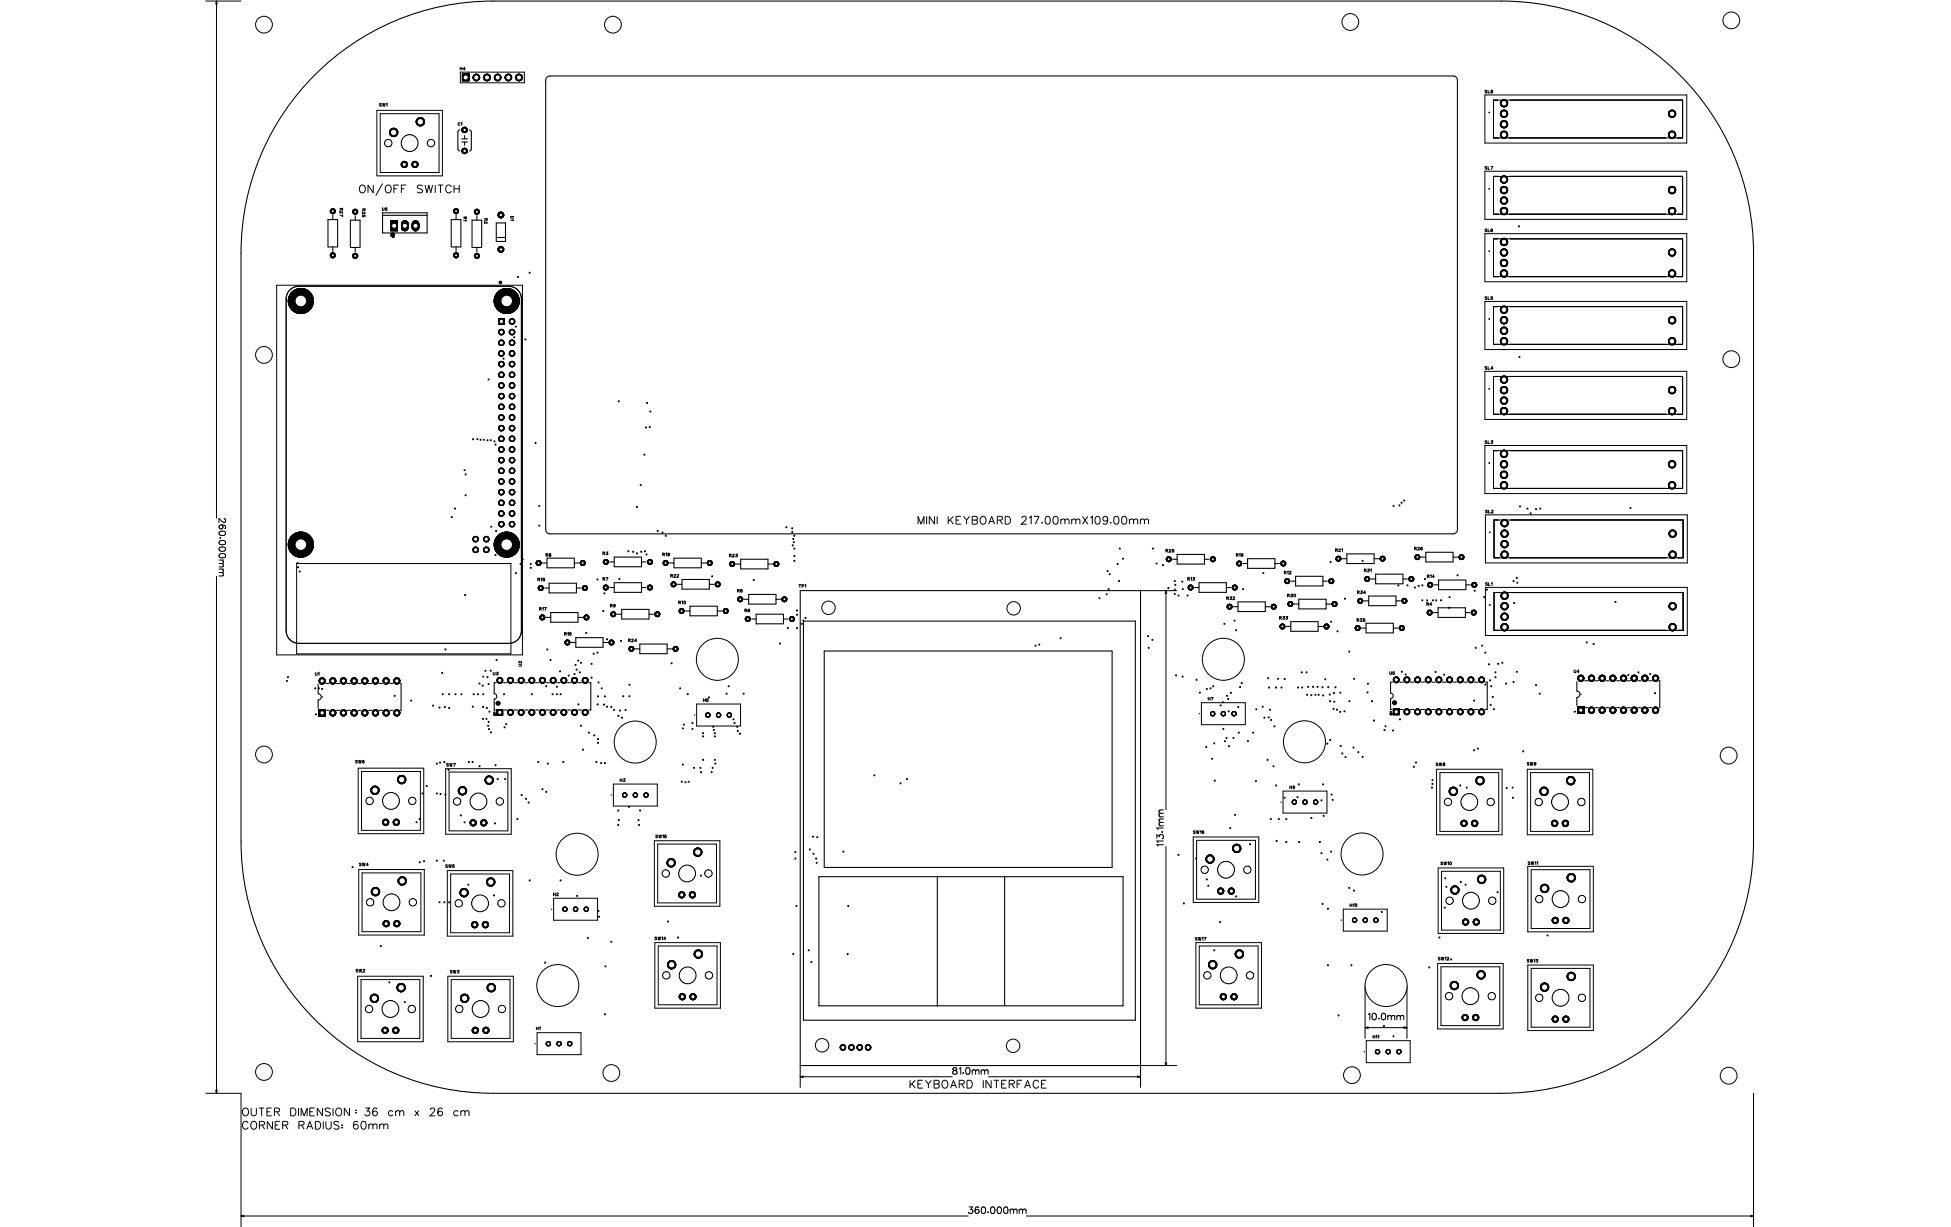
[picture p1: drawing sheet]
<svg xmlns="http://www.w3.org/2000/svg" width="464mm" height="292mm" viewBox="0 0 464 292" stroke-linecap="round" stroke-linejoin="round" font-family="sans-serif">
<defs><g id="words">
<g font-size="6.3" fill="#fff">
<text x="85.4" y="46.6">ON/OFF SWITCH</text>
<text x="218.4" y="125.5">MINI KEYBOARD 217.00mmX109.00mm</text>
<text x="216.5" y="259.7">KEYBOARD INTERFACE</text>
<text x="57.6" y="266.3">OUTER DIMENSION</text>
<text x="57.6" y="269.5">CORNER RADIUS: 60mm</text>
<text x="84.5" y="266">:36 cm x 26 cm</text>
</g>
<g font-size="2.4" fill="#fff">
<text x="109.5" y="16.9">H4</text>
<text x="353.4" y="22.4">SL8</text>
<text x="90.3" y="25.6">SW1</text>
<text x="108.9" y="30.1">C1</text>
<text x="353.4" y="40.6">SL7</text>
<text x="80.6" y="49.5" transform="rotate(90 80.6 49.5)">R27</text>
<text x="86" y="49.7" transform="rotate(90 86 49.7)">R25</text>
<text x="90.9" y="50.4">U6</text>
<text x="110.1" y="51.6" transform="rotate(90 110.1 51.6)">R1</text>
<text x="115" y="52" transform="rotate(90 115 52)">R2</text>
<text x="121.2" y="51.5" transform="rotate(90 121.2 51.5)">D1</text>
<text x="353.4" y="55.4">SL6</text>
<text x="353.4" y="71.6">SL5</text>
<text x="353.4" y="88.2">SL4</text>
<text x="353.4" y="105.9">SL3</text>
<text x="353.5" y="122.4">SL2</text>
<text x="277.4" y="131.7">R28</text>
<text x="317.8" y="131.6">R21</text>
<text x="336.6" y="131.2">R26</text>
<text x="129.9" y="132.7">R8</text>
<text x="143.4" y="132.4">R3</text>
<text x="157.7" y="132.6">R19</text>
<text x="159.6" y="137.7">R22</text>
<text x="173.5" y="132.9">R23</text>
<text x="294.2" y="132.7">R16</text>
<text x="305.6" y="136.9">R12</text>
<text x="324.7" y="136.4">R31</text>
<text x="339.7" y="137.8">R14</text>
<text x="127.9" y="138.6">R18</text>
<text x="143.4" y="138.5">R7</text>
<text x="175.4" y="141.2">R5</text>
<text x="190.1" y="140.1">TP1</text>
<text x="282.6" y="138.5">R13</text>
<text x="291.9" y="143">R32</text>
<text x="306.4" y="142.4">R30</text>
<text x="323" y="141.6">R34</text>
<text x="353.5" y="139.7">SL1</text>
<text x="128.3" y="145.6">R17</text>
<text x="145.2" y="144.8">R9</text>
<text x="161.5" y="144">R10</text>
<text x="177.2" y="145.9">R6</text>
<text x="304.5" y="147.7">R33</text>
<text x="322.9" y="148.2">R35</text>
<text x="339.5" y="144.4">R4</text>
<text x="134.3" y="151.5">R15</text>
<text x="149.5" y="153.1">R24</text>
<text x="75" y="161.1">U1</text>
<text x="117.3" y="161">U3</text>
<text x="124.4" y="158.7" transform="rotate(-90 124.4 158.7)">U2</text>
<text x="330.7" y="160.8">U5</text>
<text x="374.6" y="160.4">U4</text>
<text x="167.4" y="167.3">H5</text>
<text x="287.5" y="167">H7</text>
<text x="84.6" y="181.9">SW6</text>
<text x="106.2" y="182.7">SW7</text>
<text x="341.7" y="182.6">SW8</text>
<text x="363.4" y="182.4">SW9</text>
<text x="147.5" y="186.3">H3</text>
<text x="306.9" y="188">H9</text>
<text x="156" y="199.7">SW15</text>
<text x="284" y="198.7">SW16</text>
<text x="85.5" y="206.4">SW4</text>
<text x="106" y="206.8">SW5</text>
<text x="342.9" y="206.1">SW10</text>
<text x="363.6" y="206.1">SW11</text>
<text x="131.7" y="213.5">H2</text>
<text x="321.3" y="216.1">H10</text>
<text x="155.8" y="224">SW14</text>
<text x="284.4" y="224.1">SW17</text>
<text x="84.7" y="231.7">SW2</text>
<text x="107.1" y="231.9">SW3</text>
<text x="342.3" y="228.8">SW12</text>
<text x="363.4" y="229.3">SW13</text>
<text x="127.6" y="245.4">H1</text>
<text x="326.7" y="247.4">H11</text>
</g>
</g></defs>
<g fill="none" stroke="#000" stroke-width=".4">
<circle cx="93.6" cy="56.3" r=".2"/>
<circle cx="119.1" cy="67.2" r=".2"/>
<circle cx="117.7" cy="170.1" r=".2"/>
<circle cx="331.1" cy="169.9" r=".2"/>
</g>
<g fill="none" stroke="#000" stroke-width=".24">
<path d="M49 .3h8.4M51.5 .3v123M51.5 .3l-.2 .7M51.5 .3l.2 .7M109.5 16v.7M109.5 16.3h.5M109.6 17.2h15.2v2.5h-15.2zM110 16v.7M110.7 16.4h-.4l.3-.4v.7M89.7 26.3h15.6v15.6h-15.6zM90.5 27.1h14v14h-14zM90.8 24.7h-.5l.5 .4-.2 .2-.3-.1"/>
<path d="M91.1 24.6l.1 .7 .2-.7 .1 .7 .2-.7M92 24.8l.1-.2v.7M109.5 29.3a.24 .24 0 0 0-.3-.1 .24 .24 0 0 0-.2 .2v.2a.24 .24 0 0 0 .2 .2 .24 .24 0 0 0 .3-.1M109.8 29.3l.1-.1v.6M353.4 22.6h48.1v11.5h-48.1zM353.9 39.7h-.4l.4 .4-.2 .2-.2-.1M353.9 21.6h-.4l.4 .4-.2 .1-.2-.1M354.2 21.5v.6h.4M354.2 39.6v.7h.4M354.9 39.6h.4l-.3 .7M354.9 21.5v.2a.27 .27 0 0 1 .3 .1 .27 .27 0 0 1 0 .3h-.3a.31 .31 0 0 1 0-.3 .31 .31 0 0 1 .4-.2zM355.5 23.8h45v9h-45z"/>
<path d="M80.9 49.6h.7l-.1 .4h-.2l-.1-.4M81.2 49.8l-.3 .2M81.4 50.4l.2 .1-.2 .2-.5-.4v.5M81.6 51.1v.4l-.7-.3M85.9 44.1a.93 .93 0 0 1 1.1 .7 .93 .93 0 0 1-.6 1.1 .97 .97 0 0 1-.9-.7 .97 .97 0 0 1 .4-1.1zM86.2 49.7h.7l-.1 .4h-.2v-.4M86.4 51.2a.23 .23 0 0 0-.1 .3 .23 .23 0 0 0 .3 .1 .23 .23 0 0 0 0-.4l.3 .1v.3M86.6 49.9l-.4 .3M86.7 50.5l.2 .1-.1 .3-.6-.4v.4M88.8 44v1.9l-1.2-1.9v1.9M91 49.5v.4l.2 .2 .2-.1v-.5M91.1 43.7l-1.6 2.8"/>
<path d="M92 44.1a.93 .93 0 0 1 1.2 .7 .93 .93 0 0 1-.6 1.1 .97 .97 0 0 1-.9-.7 .97 .97 0 0 1 .3-1.1zM92.1 49.6v-.1a.28 .28 0 0 0-.4 .3 .28 .28 0 0 0 .4 .2 .2 .2 0 0 0-.1-.3 .2 .2 0 0 0-.3 .2M93.7 44.9h.8M94.9 44h-1.2v1.9M95.5 44.9h.7M96.7 44h-1.2v1.9M100.6 44.3a.7 .7 0 0 0-.7-.3 .7 .7 0 0 0-.6 .5l.2 .3 .9 .3 .2 .5a.82 .82 0 0 1-1.3 0M101.2 44l.4 1.9 .5-1.9 .4 1.9 .5-1.9M103.6 44v1.9M104.2 44h1.3M104.8 44v1.9M107.4 44.5a.69 .69 0 0 0-.8-.5 .69 .69 0 0 0-.5 .8v.4a.69 .69 0 0 0 .5 .7 .69 .69 0 0 0 .8-.4"/>
<path d="M108.1 44.9h1.2M108.1 44v1.9M109.3 44v1.9M110.4 51.7h.6v.4l-.3-.1v-.3M110.7 51.9l-.3 .2M110.9 52.4l.1 .2h-.6M115.3 52h.7l-.1 .5-.2-.1v-.4M115.7 52.3l-.4 .2M115.8 52.8l.2 .1-.2 .3-.5-.4v.4M121.5 51.5h.7v.3a.35 .35 0 0 1-.3 .2 .35 .35 0 0 1-.4-.2zM122.1 52.3l.1 .1h-.7M353.4 40.8h48.1v11.4h-48.1z"/>
<path d="M353.4 55.6h48.1v11.5h-48.1zM353.9 54.6h-.4l.4 .4-.2 .2-.2-.1M354.2 54.5v.7h.4M355.2 54.6v-.1a.28 .28 0 0 0-.4 .3 .28 .28 0 0 0 .4 .3 .2 .2 0 0 0-.1-.3 .2 .2 0 0 0-.2 .1M355.5 42h45v9h-45zM355.5 56.9h45v9h-45zM65.8 67.9h58.6v88h-58.6zM69.2 68.8l1.2-.6 .7-.1h50a3 3 0 0 1 3 3v79a3 3 0 0 1-3 3h-50a3 3 0 0 1-3-3v-79a3 3 0 0 1 1.1-2.3zM353.4 71.8h48.1v11.4h-48.1zM353.9 70.7h-.4l.4 .4-.2 .2-.2-.1M354.2 70.6v.7h.4M355.2 70.6h-.3v.3a.23 .23 0 0 1 .3 0 .23 .23 0 0 1 0 .4 .23 .23 0 0 1-.3-.1"/>
<path d="M355.5 73h45v9h-45zM353.4 88.4h48.1v11.4h-48.1zM353.9 87.4h-.4l.4 .3-.2 .2-.2-.1M354.2 87.3v.6h.4M354.5 92.6h.1M355.3 87.7h-.4l.3-.4v.6M355.5 89.6h45v9h-45zM353.4 106h48.1v11.5h-48.1zM353.9 105h-.4l.4 .4-.2 .2-.2-.1M354.2 104.9v.7h.4M354.9 104.9h.4l-.2 .3a.22 .22 0 0 1 .1 .3 .22 .22 0 0 1-.3 0M355.5 107.3h45v9h-45z"/>
<path d="M51.5 137.2v123.1M52.1 134.1h.8M52.1 133.3h1.1M52.1 135.5h1.1M52.1 136.3h.8M52.2 126.7l.6-.3a.67 .67 0 0 1 .9 .6 .85 .85 0 0 1-.8 .5 .85 .85 0 0 1-.8-.6zM52.2 128.9l.6-.3a.67 .67 0 0 1 .9 .6 .85 .85 0 0 1-.8 .5 .85 .85 0 0 1-.8-.6zM52.2 130.4l.6-.2a.67 .67 0 0 1 .9 .6 .85 .85 0 0 1-.8 .5 .85 .85 0 0 1-.8-.6zM52.2 132l.6-.2a.67 .67 0 0 1 .9 .6 .85 .85 0 0 1-.8 .4 .85 .85 0 0 1-.8-.6zM52.4 128v.1zM52.6 125a.74 .74 0 0 1 1.1 .5l-.2 .3M52.9 133.3l.3 .4-.1 .4h-.2"/>
<path d="M52.9 134.1l.3 .4-.1 .4-1 .1M52.9 135.5l.3 .3-.1 .4-.2 .1M52.9 136.3l.3 .4-.1 .3-1 .1M53.3 123.5l.4 .3-.1 .4-.2 .2-.5-.3-.8-.7v1M70.6 134.1h51v21.5h-51zM128 137.9l.5-.1-.5-.2v.7M128.2 137.9l.3 .4M128.8 137.8l.1-.2v.7M129.3 137.7v.2a.27 .27 0 0 1 .3 0 .27 .27 0 0 1 0 .4h-.3a.31 .31 0 0 1 0-.4 .31 .31 0 0 1 .3-.1zM130 132.1l.4-.2-.4-.1v.7M130.2 132.1l.2 .4M130.8 131.8v.2l.3 .2a.22 .22 0 0 1-.2 .3 .22 .22 0 0 1-.2-.3l.4-.2z"/>
<path d="M143.5 131.7l.5-.2-.5-.1v.7M143.5 137.8l.5-.2-.5-.1v.7M143.7 131.7l.3 .4M143.7 137.8l.3 .4M144.3 137.5h.4l-.3 .7M144.3 131.4h.4l-.2 .3a.22 .22 0 0 1 .1 .3 .22 .22 0 0 1-.3-.1M157.7 132l.5-.2-.5-.1v.6M158 132l.2 .3M158.5 131.8l.1-.1v.6M159.3 131.9a.2 .2 0 0 1-.2 .2 .21 .21 0 0 1-.1-.4 .2 .2 0 0 1 .3 .1l-.1 .5-.2-.1M159.6 137.1l.5-.2-.5-.2v.7M159.9 137.1l.2 .3"/>
<path d="M160.4 136.9l.1-.2 .3 .2-.4 .5h.4M161.1 136.9l.2-.2 .2 .2-.4 .5h.5M173.6 132.2l.5-.2-.5-.1v.7M173.8 132.2l.3 .4M174.4 132.1l.1-.2 .3 .1-.4 .6h.4M175.1 131.9h.4l-.2 .3a.22 .22 0 0 1 .2 .3 .22 .22 0 0 1-.4-.1M190.2 139.2h.4M190.4 139.2v.6M190.9 139.5h.4v-.3h-.4v.6M191.6 139.3l.2-.1v.6M218.5 124.8v-1.9l.7 1.9 .7-1.9v1.9M220.6 122.9v1.9"/>
<path d="M222.4 122.9v1.9l-1.2-1.9v1.9M223.1 122.9v1.9M225.7 122.9v1.9M226.1 123.7l.8 1.1M226.9 122.9l-1.2 1.3M227.6 123.8h.7M228.7 122.9h-1.1v1.9h1.1M229.3 122.9l.8 .9v1M230.8 122.9l-.7 .9M231.4 123.8h.8a.49 .49 0 0 1 .5 .5 .49 .49 0 0 1-.5 .5h-.8v-1.9h.8l.4 .2v.3l-.4 .4M233.4 123.2a.69 .69 0 0 1 .8-.3 .69 .69 0 0 1 .5 .7v.5a.71 .71 0 0 1-.7 .7 .71 .71 0 0 1-.7-.7zM235.3 124.8l.7-1.9 .7 1.9"/>
<path d="M235.6 124.2h.9M237.4 123.8l1-.1 .2-.3-.1-.3-.3-.2h-.8v1.9M238 123.8l.6 1M239.3 122.9h.6a1 1 0 0 1 .6 .9 1 1 0 0 1-.6 1h-.6zM243.2 123.4l.4-.5 .5 .1 .2 .3-.3 .6-.9 .9h1.3M245 123.3l.4-.4v1.9M246.1 122.9h1.2l-.9 1.9M247.9 124.4h.2zM249 123a.61 .61 0 0 1 .9 .3l.1 .4a.8 .8 0 0 1-.7 1.1 1.19 1.19 0 0 1-.3-1.8zM250.9 123a.61 .61 0 0 1 .9 .3l.1 .4a.8 .8 0 0 1-.7 1.1 1.19 1.19 0 0 1-.3-1.8zM252.5 123.9l.4-.4 .5 .1 .1 1.2M252.5 123.5v1.3"/>
<path d="M253.5 123.9l.4-.4 .5 .1v1.2M255.1 123.9l.4-.4 .5 .1 .1 1.2M255.1 123.5v1.3M256.1 123.9l.4-.4 .4 .1 .1 1.2M257.7 122.9l1.2 1.9M258.9 122.9l-1.2 1.9M259.5 123.3l.5-.4v1.9M260.9 123a.61 .61 0 0 1 .9 .3l.1 .4a.8 .8 0 0 1-.8 1.1 1.19 1.19 0 0 1-.2-1.8zM263.6 123.5a.58 .58 0 0 1-.8 .5 .58 .58 0 0 1-.2-.9 .58 .58 0 0 1 1 .1 .99 .99 0 0 1-.7 1.6l-.3-.3M264.4 124.3v.2zM265.3 123a.61 .61 0 0 1 .9 .3l.1 .4a.8 .8 0 0 1-.7 1.1 1.19 1.19 0 0 1-.3-1.8zM267.2 123a.61 .61 0 0 1 .9 .3l.1 .4a.8 .8 0 0 1-.7 1.1 1.19 1.19 0 0 1-.3-1.8z"/>
<path d="M268.8 123.9l.5-.4 .4 .1 .1 1.2M268.8 123.5v1.3M269.8 123.9l.5-.4 .4 .1 .1 1.2M271.4 123.9l.5-.4 .4 .1 .1 1.2M271.4 123.5v1.3M272.4 123.9l.4-.4 .5 .1 .1 1.2M277.5 131.1l.4-.2-.4-.1v.6M277.7 131.1l.2 .3M278.3 130.9l.1-.1 .2 .1-.4 .5h.5M279 130.8v.2a.27 .27 0 0 1 .3 .1 .27 .27 0 0 1 0 .3h-.3v-.2l.4-.3zM282.7 137.8l.4-.2-.4-.1v.7M282.9 137.8l.2 .4"/>
<path d="M283.4 137.6l.2-.1v.7M284 137.5h.3l-.2 .3a.22 .22 0 0 1 .2 .3 .22 .22 0 0 1-.4-.1M294.3 132.1l.4-.2-.4-.1v.6M294.5 132.1l.2 .3M295 131.9l.2-.1v.6M295.8 131.9v-.1a.28 .28 0 0 0-.4 .3 .28 .28 0 0 0 .4 .3 .2 .2 0 0 0-.1-.3 .2 .2 0 0 0-.2 .1M305.7 136.3l.4-.2-.4-.1v.6M305.9 136.3l.2 .3M306.4 136.1l.2-.1v.6M306.9 136.1l.1-.1 .3 .1-.4 .5h.4M317.9 131l.4-.2-.4-.1v.6M318.1 131l.2 .3"/>
<path d="M318.7 130.8l.1-.1 .2 .1-.4 .5h.5M319.4 130.8l.1-.1v.6M324.7 135.8l.5-.2-.5-.1v.6M325 135.8l.2 .3M325.5 135.5h.4l-.2 .2a.22 .22 0 0 1 .2 .4 .22 .22 0 0 1-.4-.1M326.2 135.6l.2-.1v.6M336.7 130.6l.4-.2-.4-.1v.6M336.9 130.6l.2 .3M337.5 130.4l.1-.1 .2 .1-.4 .5h.5M338.5 130.4v-.1a.28 .28 0 0 0-.4 .3 .28 .28 0 0 0 .4 .2 .2 .2 0 0 0-.1-.3 .2 .2 0 0 0-.2 .2M339.7 137.2l.5-.2-.5-.1v.6M340 137.2l.2 .3"/>
<path d="M340.5 137l.1-.1v.6M341.4 137.3h-.5l.3-.4v.6M353.6 139.8h48v11.5h-48zM353.6 122.6h48v11.4h-48zM354 138.8h-.4l.4 .4-.1 .2-.3-.1M354 121.5h-.4l.4 .4-.1 .2-.3-.1M354.3 121.4v.7h.4M354.3 138.7v.7h.4M355 138.8l.1-.1v.7M355 121.6l.1-.2 .3 .2-.4 .5h.4M355.6 123.8h45v9h-45zM123.5 158.1h.4l.2 .2-.1 .2-.5 .1"/>
<path d="M124.1 157.4v.4l-.5-.4-.1 .3 .1 .1M128.4 144.9l.4-.2-.4-.1v.7M128.6 144.9l.2 .4M129.1 144.7l.2-.1v.7M129.6 144.6h.4l-.3 .7M134.4 150.9l.4-.2-.4-.1v.6M134.6 150.9l.2 .3M135.1 150.7l.2-.1v.6M135.9 150.6h-.3v.3a.23 .23 0 0 1 .3 0 .23 .23 0 0 1 0 .3 .23 .23 0 0 1-.3-.1M145.3 144.2l.4-.2-.4-.1v.6M145.5 144.2l.2 .3M146.4 144.1a.2 .2 0 0 1-.2 .2 .21 .21 0 0 1-.1-.4 .2 .2 0 0 1 .3 .1l-.1 .5-.2-.1"/>
<path d="M149.6 152.4l.4-.2-.4-.1v.7M149.8 152.4l.2 .4M150.4 152.3l.1-.2 .3 .1-.5 .6h.5M151.5 152.5h-.4l.3-.4v.7M161.6 143.4l.4-.2-.4-.1v.6M161.8 143.4l.2 .3M162.3 143.2l.1-.1v.6M175.5 140.6l.5-.2-.5-.1v.7M175.7 140.6l.3 .4M176.6 140.3h-.3v.3a.23 .23 0 0 1 .3 0 .23 .23 0 0 1 0 .3 .23 .23 0 0 1-.3-.1M177.3 145.3l.4-.2-.4-.1v.7M177.5 145.3l.2 .4"/>
<path d="M178.4 145.1v-.1a.28 .28 0 0 0-.4 .3 .28 .28 0 0 0 .4 .3 .2 .2 0 0 0-.1-.3 .2 .2 0 0 0-.3 .1M271.5 140.6h8.6M277.5 140.6v52.1M277.5 140.6l.2 .7M277.5 140.6l-.2 .7M292 142.4l.4-.2-.4-.1v.6M292.2 142.4l.2 .3M292.8 142.1h.3l-.2 .2a.22 .22 0 0 1 .2 .4 .22 .22 0 0 1-.4-.1M293.5 142.2l.1-.1 .3 .1-.4 .5h.4M304.6 147.1l.4-.2-.4-.1v.6M304.8 147.1l.2 .3M305.4 146.8h.3l-.2 .2a.22 .22 0 0 1 .2 .4 .22 .22 0 0 1-.4-.1"/>
<path d="M306.1 146.8h.3l-.2 .2a.22 .22 0 0 1 .2 .4 .22 .22 0 0 1-.4-.1M306.5 141.8l.4-.2-.4-.2v.7M306.7 141.8l.2 .3M307.3 141.4h.3l-.2 .3a.22 .22 0 0 1 .2 .3 .22 .22 0 0 1-.4 0M323 147.6l.4-.2-.4-.1v.6M323.1 141l.4-.2-.4-.1v.6M323.2 147.6l.2 .3M323.3 141l.2 .3M323.8 147.3h.3l-.1 .2a.22 .22 0 0 1 .1 .4 .22 .22 0 0 1-.4-.1M323.9 140.7h.3l-.2 .2a.22 .22 0 0 1 .2 .4 .22 .22 0 0 1-.4-.1M324.8 147.3h-.3v.3a.23 .23 0 0 1 .3 0 .23 .23 0 0 1 0 .3 .23 .23 0 0 1-.3-.1M325 141.1h-.4l.3-.4v.6"/>
<path d="M330.8 159.9v.5l.1 .2 .3-.1v-.6M331.9 159.9h-.3l-.1 .3a.23 .23 0 0 1 .4 0 .23 .23 0 0 1-.1 .3 .23 .23 0 0 1-.3-.1M339.6 143.8l.4-.2-.4-.1v.6M339.8 143.8l.2 .3M340.8 143.9h-.5l.4-.4v.6M355.6 141.1h45v9h-45zM374.6 159.5v.5l.2 .1 .2-.1 .1-.5M375.8 159.9h-.4l.3-.4v.6M75.1 160.1v.5l.1 .2 .3-.1v-.6M75.8 160.2l.1-.1v.7M117.4 160v.5l.2 .2 .2-.1v-.6M118.2 160h.3l-.2 .3a.22 .22 0 0 1 .2 .3 .22 .22 0 0 1-.4 0"/>
<path d="M165.8 167.6h10.5v5.2h-10.5zM167.4 166.3v.7M167.4 166.7h.5M167.9 166.3v.7M168.5 166.3h-.3v.3a.23 .23 0 0 1 .3 0 .23 .23 0 0 1 0 .4 .23 .23 0 0 1-.3-.1M286 167.3h10.4v5.2h-10.4zM287.6 166v.7M287.6 166.3h.4M288 166v.7M288.3 166h.4l-.3 .7M85.1 181.1h-.5l.5 .4-.2 .2-.3-.1M85.3 182.9h15.6v15.6h-15.6z"/>
<path d="M85.4 181l.1 .7 .2-.7 .1 .7 .2-.7M86.1 183.7h14v14h-14zM86.7 181.1l-.1-.1a.28 .28 0 0 0-.3 .3 .28 .28 0 0 0 .4 .3 .2 .2 0 0 0-.2-.3 .2 .2 0 0 0-.2 .1M106.1 183h15.6v15.6h-15.6zM106.7 181.9h-.4l.4 .3-.1 .2-.3-.1M106.9 183.8h14v14h-14zM107 181.8l.2 .6 .1-.6 .2 .6 .1-.6M107.9 181.8h.5l-.3 .6M146 186.6h10.4v5.3h-10.4zM147.6 185.4v.6M147.6 185.7h.4M148 185.4v.6"/>
<path d="M148.4 185.4h.4l-.2 .2a.22 .22 0 0 1 .1 .4 .22 .22 0 0 1-.4-.1M156.5 198.9h-.4l.4 .3-.1 .2-.3-.1M156.8 198.8l.2 .6 .1-.6 .2 .6 .1-.6M157.7 198.9l.2-.1v.6M158.6 198.8h-.4v.3a.23 .23 0 0 1 .4 0 .23 .23 0 0 1-.1 .3 .23 .23 0 0 1-.3-.1M275.3 199.5v-.8l.6 .5a.52 .52 0 0 1 .9-.4 .52 .52 0 0 1-.2 .9M275.9 196.6h1M275.9 194.4h1M276.2 195.8l-.3 .2 .3 .6M276.2 193.6l-.3 .2 .3 .6M276.2 195.8h.7M276.2 193.6h.7"/>
<path d="M276.6 198v.1zM276.9 197.1h-1.6l.3 .4M276.9 192.8l-1 .1v.3l.3 .4M276.9 194.9l-1 .1v.4l.3 .4M284 199.2h15.6v15.6h-15.6zM284.5 197.9h-.5l.5 .3-.2 .2-.3-.1M284.8 197.8l.1 .6 .2-.6 .1 .6 .2-.6M285.7 197.9l.2-.1v.6M286.5 197.9v-.1a.28 .28 0 0 0-.4 .3 .28 .28 0 0 0 .4 .2 .2 .2 0 0 0-.1-.3 .2 .2 0 0 0-.2 .2M305.4 188.3h10.4v5.2h-10.4zM307 187.1v.6M307 187.4h.4"/>
<path d="M307.4 187.1v.6M308.1 187.3a.2 .2 0 0 1-.2 .2 .21 .21 0 0 1-.1-.4 .2 .2 0 0 1 .3 .1l-.1 .5-.2-.1M341.9 183.1h15.6v15.6h-15.6zM342.3 181.7h-.5l.5 .4-.2 .2-.3-.1M342.6 181.6l.1 .7 .2-.7 .1 .7 .2-.7M342.7 183.9h14v14h-14zM343.5 181.7v.2a.27 .27 0 0 1 .3 0 .27 .27 0 0 1 .1 .4h-.4a.31 .31 0 0 1 .1-.4 .31 .31 0 0 1 .3-.1zM363.5 183.1h15.6v15.6h-15.6zM363.9 181.6h-.4l.4 .4-.1 .2-.3-.1M364.2 181.5l.2 .7 .1-.7 .2 .7 .1-.7M364.3 183.9h14v14h-14zM365.6 181.7a.2 .2 0 0 1-.3 .2 .2 .2 0 0 1-.1-.3 .2 .2 0 0 1 .3 0v.5h-.3"/>
<path d="M85.4 207h15.6v15.6h-15.6zM86 205.6h-.5l.5 .3-.2 .2-.3-.1M86.2 207.8h14v14h-14zM86.3 205.5l.1 .6 .2-.6 .1 .6 .2-.6M87.7 205.9h-.5l.3-.4v.6M106.5 207.2h15.6v15.6h-15.6zM106.5 205.9h-.4l.4 .4-.2 .2-.2-.1M106.8 205.8l.2 .7 .1-.7 .2 .7 .1-.7M107.3 208h14v14h-14zM108.1 205.8h-.3v.3a.23 .23 0 0 1 .3 0 .23 .23 0 0 1 0 .4 .23 .23 0 0 1-.4-.1M131.7 212.6v.6M131.7 212.9h.5"/>
<path d="M131.8 213.8h10.4v5.3h-10.4zM132.2 212.6v.6M132.5 212.7l.1-.1 .3 .1-.4 .5h.4M155.7 200.1h15.6v15.6h-15.6zM156.5 200.9h14v14h-14zM276.9 201.1h-1.6l.3 .4M276.9 200.2h-1.6l.3 .4M277.5 201.5v52.1M284.8 200h14v14h-14zM319.7 216.4h10.5v5.2h-10.5zM321.3 215.2v.6M321.3 215.5h.5"/>
<path d="M321.8 215.2v.6M322.1 215.3l.1-.1v.6M342.3 206.6h15.6v15.6h-15.6zM343.1 207.4h14v14h-14zM343.4 205.3h-.5l.5 .4-.2 .2-.3-.1M343.7 205.2l.1 .7 .2-.7 .1 .7 .2-.7M344.6 205.3l.1-.1v.7M363.6 206.2h15.6v15.6h-15.6zM364.2 205.2h-.5l.5 .4-.2 .2-.3-.1M364.4 207h14v14h-14zM364.5 205.1l.1 .7 .2-.7 .1 .7 .2-.7M365.4 205.3l.1-.2v.7"/>
<path d="M365.8 205.3l.2-.2v.7M85.1 232.4h15.6v15.6h-15.6zM85.2 230.8h-.5l.5 .4-.2 .2-.3-.1M85.5 230.7l.1 .7 .2-.7 .1 .7 .2-.7M85.9 233.2h14v14h-14zM86.4 230.9l.2-.2 .2 .2-.4 .5h.4M106.6 232.4h15.6v15.6h-15.6zM107.4 233.2h14v14h-14zM107.6 231.1h-.4l.4 .4-.1 .1-.3-.1M107.9 231l.2 .6 .1-.6 .2 .6 .1-.6M108.9 231h.3l-.1 .2a.22 .22 0 0 1 .1 .4 .22 .22 0 0 1-.4-.1M155.9 224.4h15.6v15.6h-15.6z"/>
<path d="M156.3 223.2h-.4l.4 .3-.2 .2-.2-.1M156.6 223.1l.2 .6 .1-.6 .2 .6 .1-.6M156.7 225.2h14v14h-14zM157.5 223.2l.2-.1v.6M158.4 223.5h-.4l.3-.4v.6M284.6 224.4h15.6v15.6h-15.6zM284.9 223.3h-.4l.4 .3-.1 .2-.3-.1M285.2 223.2l.2 .6 .1-.6 .2 .6 .2-.6M285.4 225.2h14v14h-14zM286.2 223.3l.1-.1v.6M286.6 223.2h.4l-.3 .6M324.9 234.6v12.6"/>
<path d="M334.9 234.6v12.6M342.2 229.3h15.6v15.6h-15.6zM342.8 228h-.5l.5 .3-.2 .2-.3-.1M343 230.1h14v14h-14zM343.1 227.9l.1 .6 .2-.6 .1 .6 .2-.6M344 228l.1-.1v.6M344.5 228l.1-.1 .2 .1-.4 .5h.5M363.6 229.7h15.6v15.6h-15.6zM363.9 228.5h-.4l.4 .4-.1 .1-.3-.1M364.2 228.4l.2 .6 .1-.6 .2 .6 .1-.6M364.4 230.5h14v14h-14zM365.1 228.5l.2-.1v.6"/>
<path d="M365.7 228.4h.3l-.2 .2a.22 .22 0 0 1 .2 .4 .22 .22 0 0 1-.4-.1M51.3 259.5l.2 .8M51.7 259.5l-.2 .8M127.7 244.5v.6M127.7 244.8h.4M127.8 245.8h10.5v5.3h-10.5zM128.1 244.5v.6M128.4 244.6l.2-.1v.6M190.5 256.3h36.2M190.5 253.6v5.3M190.5 256.3l.7 .2M191.2 256.1l-.7 .2"/>
<path d="M216.6 257.2v1.8M217 258l.8 1M217.8 257.2l-1.2 1.2M218.5 258h.7M219.6 257.2h-1.1v1.8h1.1M220.3 257.2l.7 .8v1M221.7 257.2l-.7 .8M222.3 258h.8a.49 .49 0 0 1 .5 .5 .49 .49 0 0 1-.5 .5h-.8v-1.8h.8l.4 .1 .1 .4-.5 .3M224.4 257.4a.69 .69 0 0 1 .8-.2 .69 .69 0 0 1 .4 .7v.4a.71 .71 0 0 1-.7 .7 .71 .71 0 0 1-.7-.7zM226.2 259l.8-1.8 .7 1.8M226.5 258.4h.9M226.9 254.2v.5l.7 .2 .2 .3a.52 .52 0 0 1-.5 .5 .52 .52 0 0 1-.6-.5l1-.7-.1-.3z"/>
<path d="M228.3 258h1.1l.1-.3-.1-.4-.3-.1h-.8v1.8M228.3 254.4l.4-.2v1.5M228.9 258l.6 1M229.2 255.4h.1zM230.1 254.2a.51 .51 0 0 1 .7 .2l.1 .4a.67 .67 0 0 1-.6 .9 1 1 0 0 1-.2-1.5zM230.2 257.2h.6a1 1 0 0 1 .6 .9 1 1 0 0 1-.6 .9h-.6zM231.4 254.7v1M231.4 255l.4-.3h.3l.1 .3M232.2 255l.4-.3h.4v1M232.2 255v.7M233.5 254.7v1M233.5 255l.4-.3h.4l.1 .3"/>
<path d="M234 257.2v1.8M234.4 255l.3-.3h.4l.1 1M234.4 255v.7M235.3 256.3h36.2M235.9 257.2v1.8l-1.2-1.8v1.8M236.5 257.2h1.3M237.2 257.2v1.8M238.4 258h.7M239.6 257.2h-1.2v1.8h1.2M240.2 258h1.1l.1-.3v-.4l-.4-.1h-.8v1.8M240.8 258l.6 1M242.1 258h.7"/>
<path d="M243.2 257.2h-1.1v1.8M243.9 259l.7-1.8 .7 1.8M244.1 258.4h.9M247.2 257.6a.69 .69 0 0 0-.7-.4 .69 .69 0 0 0-.6 .7v.4a.69 .69 0 0 0 .6 .7 .69 .69 0 0 0 .7-.4M247.9 258h.7M249 257.2h-1.1v1.8h1.1M270.7 256.1l.8 .2M271.5 256.3l-.8 .2M277.3 252.9l.2 .7M277.7 252.9l-.2 .7M280.1 253.6h-8.6v5.3M324.9 244.6h10"/>
<path d="M324.9 244.6l.7 .2M325.2 247.7h10.4v5.3h-10.4zM325.6 244.4l-.7 .2M325.7 241.5l.3-.3v1.6M326.8 241.3a.51 .51 0 0 1 .7 .2l.1 .4a.67 .67 0 0 1-.6 .9 1 1 0 0 1-.2-1.5zM326.8 246.5v.6M326.8 246.8h.4M327.2 246.5v.6M327.5 246.6l.2-.1v.6M328 246.6l.2-.1v.6M328.1 242.5h.2zM329 241.3a.51 .51 0 0 1 .7 .2l.1 .4a.67 .67 0 0 1-.6 .9 1 1 0 0 1-.2-1.5z"/>
<path d="M330.3 241.7v1.1M330.3 242l.4-.3 .4 .1v.2M331.1 242l.4-.3 .4 .1 .1 1M331.1 242v.8M332.5 242l.3-.3 .4 .1 .1 .2M332.5 241.7v1.1M333.3 242l.4-.3 .3 .1 .1 1M333.3 242v.8M334.1 244.4l.8 .2M334.9 244.6l-.8 .2M49 260.3h8.4v31.7M57.9 264a.69 .69 0 0 1 .8-.2 .69 .69 0 0 1 .4 .7v.4a.71 .71 0 0 1-.7 .7 .71 .71 0 0 1-.7-.7z"/>
<path d="M59.1 267.4a.69 .69 0 0 0-.8-.5 .69 .69 0 0 0-.6 .7v.5a.69 .69 0 0 0 .6 .7 .69 .69 0 0 0 .8-.4M59.8 263.8v1.3a.63 .63 0 0 0 .6 .5 .63 .63 0 0 0 .6-.5v-1.3M59.9 267.2a.69 .69 0 0 1 .8-.2 .69 .69 0 0 1 .4 .6v.5a.71 .71 0 0 1-.7 .7 .71 .71 0 0 1-.7-.7zM61.7 263.8h1.2M61.7 267.8l1.1-.1 .2-.2-.1-.4-.4-.2h-.8v1.9M62.3 263.8v1.8M62.4 267.8l.6 1M63.5 264.6h.7M64.7 263.8h-1.2v1.8h1.2M64.9 266.9v1.9l-1.3-1.9v1.9M65.3 264.6h1.1l.2-.3-.1-.4-.4-.1h-.8v1.8M65.5 267.8h.7"/>
<path d="M65.9 264.6l.7 1M66.6 266.9h-1.1v1.9h1.1M67.3 267.8l1-.1 .2-.2-.1-.4-.3-.2h-.8v1.9M67.9 267.8l.6 1M69.2 263.8h.6a1 1 0 0 1 .6 .9 1 1 0 0 1-.6 .9h-.6zM71.1 263.8v1.8M71.1 267.8l1.1-.1 .2-.2-.1-.4-.4-.2h-.8v1.9M71.7 265.6v-1.8l.7 1.8 .7-1.8v1.8M71.8 267.8l.6 1M73 268.8l.7-1.9 .7 1.9M73.3 268.2h.9M73.7 264.6h.7"/>
<path d="M74.9 263.8h-1.2v1.8h1.2M75.1 266.9h.6a1 1 0 0 1 .6 1 1 1 0 0 1-.6 .9h-.6zM76.8 263.8v1.8l-1.3-1.8v1.8M76.9 266.9v1.9M77.6 266.9v1.4a.63 .63 0 0 0 .6 .5 .63 .63 0 0 0 .6-.5v-1.4M78.6 264a.7 .7 0 0 0-.6-.3 .7 .7 0 0 0-.6 .5l.2 .3 .9 .3 .1 .6a.82 .82 0 0 1-1.2 0M79.3 263.8v1.8M80.1 264a.69 .69 0 0 1 .8-.2 .69 .69 0 0 1 .4 .7v.4a.71 .71 0 0 1-.7 .7 .71 .71 0 0 1-.7-.7zM80.7 267.2a.7 .7 0 0 0-.7-.3 .7 .7 0 0 0-.6 .5l.2 .2 .9 .4 .2 .5a.82 .82 0 0 1-1.3 0M81.3 267.8h.2zM81.3 268.4h.2zM83.2 263.8v1.8l-1.2-1.8v1.8"/>
<path d="M84.7 264.2v.2zM84.7 264.8v.2zM85.2 267.2a.55 .55 0 0 0-.8-.2 1.07 1.07 0 0 0 .3 1.8 .58 .58 0 0 0 .6-.6 .58 .58 0 0 0-.6-.6 .58 .58 0 0 0-.6 .6M86.2 267a.61 .61 0 0 1 .9 .3l.1 .4a.8 .8 0 0 1-.8 1.1 1.19 1.19 0 0 1-.2-1.8zM87 263.8h1l-.6 .7a.62 .62 0 0 1 .5 1 .62 .62 0 0 1-1.1-.2M87.8 267.9l.4-.3h.5l.1 1.2M87.8 267.6v1.2M88.8 267.9l.4-.3h.4l.1 1.2M89.7 264a.55 .55 0 0 0-.8-.2 1.07 1.07 0 0 0 .4 1.8 .58 .58 0 0 0 .5-.6 .58 .58 0 0 0-.5-.5 .58 .58 0 0 0-.6 .5M90.4 267.9l.4-.3h.5v1.2M90.4 267.6v1.2M91.3 267.9l.5-.3h.4l.1 1.2"/>
<path d="M93.5 264.6a.6 .6 0 0 0-.9 0 .6 .6 0 0 0 0 .8 .6 .6 0 0 0 .9 0M94.2 264.7l.4-.3 .4 .1 .1 1.1M94.2 264.4v1.2M95.1 264.7l.5-.3 .4 .1 .1 1.1M98.7 264.4l1 1.2M99.7 264.4l-1 1.2M102.4 264.2l.4-.4h.3l.4 .3-.3 .6-.9 .9h1.3M105.3 264a.55 .55 0 0 0-.8-.2 1.07 1.07 0 0 0 .3 1.8 .58 .58 0 0 0 .6-.6 .58 .58 0 0 0-.6-.5 .58 .58 0 0 0-.6 .5M109 264.6a.6 .6 0 0 0-.8 0 .6 .6 0 0 0 0 .8 .6 .6 0 0 0 .8 0M109.7 264.7l.4-.3 .5 .1 .1 1.1M109.7 264.4v1.2M110.7 264.7l.4-.3 .4 .1 .1 1.1"/>
<path d="M417.4 260.3v31.7M57.4 289.5h173M57.4 289.5l.7 .2M58.1 289.3l-.7 .2M230.7 287.3h.8l-.5 .6a.52 .52 0 0 1 .4 .8 .52 .52 0 0 1-.9-.1M233 287.5l-.1-.1a.51 .51 0 0 0-.8 .2v.7M233.8 287.4a.51 .51 0 0 1 .7 .2l.1 .4a.67 .67 0 0 1-.6 .9 1 1 0 0 1-.2-1.5zM235.1 288.6h.2zM236 287.4a.51 .51 0 0 1 .7 .2l.1 .4a.67 .67 0 0 1-.6 .9 1 1 0 0 1-.2-1.5zM237.5 287.4a.51 .51 0 0 1 .8 .2l.1 .4a.67 .67 0 0 1-.6 .9 1 1 0 0 1-.3-1.5zM239.1 287.4a.51 .51 0 0 1 .7 .2l.1 .4a.67 .67 0 0 1-.6 .9 1 1 0 0 1-.2-1.5zM240.4 287.8v1.1"/>
<path d="M240.4 288.1l.4-.3 .4 .1 .1 .2M241.3 288.1l.3-.3 .4 .1 .1 1M241.3 288.1v.8M242.6 288.1l.4-.3 .3 .1 .1 .2M242.6 287.8v1.1M243.4 288.1l.4-.3 .3 .1 .1 1M243.4 288.1v.8M244.3 289.5h173.1M416.6 289.3l.8 .2M417.4 289.5l-.8 .2"/>
<circle cx="354.5" cy="26.8" r=".05"/>
<circle cx="354.5" cy="44.9" r=".05"/>
<circle cx="354.5" cy="59.8" r=".05"/>
<circle cx="354.5" cy="75.9" r=".05"/>
<circle cx="354.5" cy="110.2" r=".05"/>
<circle cx="52.6" cy="125.4" r=".49"/>
<circle cx="354.6" cy="126.7" r=".05"/>
<circle cx="163" cy="143.4" r=".3"/>
<circle cx="308.1" cy="141.7" r=".3"/>
<circle cx="354.6" cy="144" r=".05"/>
<circle cx="322.8" cy="215.5" r=".3"/>
<circle cx="345.3" cy="205.5" r=".3"/>
<circle cx="232.6" cy="288.4" r=".49"/>
</g>
<g fill="none" stroke="#000" stroke-width=".6">
<path d="M118.3 167.4l.3-.3 .3 .3M118.9 167.4l-.3 .3-.3-.3"/>
<circle cx="93.4" cy="55.9" r=".3"/>
<circle cx="331.9" cy="167.3" r=".3"/>
</g>
<g fill="none" stroke="#000" stroke-width=".25">
<path d="M74.9 17.8a59.8 59.8 0 0 1 42.5-17.5h240a60 60 0 0 1 60 60v140a60 60 0 0 1-60 60h-240a60 60 0 0 1-60-60v-140a59.8 59.8 0 0 1 17.5-42.5zM130.2 18.4l.7-.3h215a1 1 0 0 1 1 1v107a1 1 0 0 1-1 1h-215a1 1 0 0 1-1-1v-107zM109 31.4v4.1v.2l.4 .2M109.4 30.9l-.4 .3v.2M109.9 33h1.4M109.9 33.8h1.4M110.6 32.3v.7M110.6 33.8v.8M111.7 30.9l.4 .3 .1 .2v4.1l-.2 .4h-.3M79.2 58.8v1M79.2 51.2v1.1M80.3 58.8h-2.2v-6.5h2.3v6.5"/>
<path d="M83.4 52.4h2.3v6.5h-2.3zM84.5 58.9v1.1M84.5 51.3v1.1M91.1 50.7h10.6v4.8h-10.6zM91.1 51.3h10.6M108.5 58.8v1M108.5 51.2v1.1M109.7 58.8h-2.3v-6.5h2.3v6.5M112.4 58.9v-6.5h2.3v6.5M112.4 58.9h2.2M113.5 58.9v1.1M113.5 51.3v1.1"/>
<path d="M118.1 53.1h2.2v4.4h-2.2zM118.1 56.5h2.2M129.1 134h1.1M129.6 140h1.1M136.7 134h1.1M136.7 135.1v-2.2h-6.5v2.3h6.5M137.2 140h1.1M137.2 138.8h-6.5v2.3h6.5M137.2 138.9v2.2M145.1 133.8h1.1M145.1 139.9h1.1M146.2 132.6h6.5v2.3h-6.5z"/>
<path d="M152.7 133.8h1.1M152.7 138.7h-6.5v2.3h6.5M152.7 138.7v2.3M152.7 139.9h1.1M159.3 134h1.1M161.3 139.1h1M166.9 134h1.1M166.9 135.1v-2.2h-6.5v2.3h6.5M168.8 139.1h1.1M168.8 137.9h-6.5v2.3h6.5M168.8 138v2.2M175.2 134.3h1.1"/>
<path d="M182.8 134.3h1.1M182.8 133.1h-6.5v2.3h6.5M182.8 133.1v2.3M279.1 133.1h1.1M284.3 139.9h1.1M286.7 134.2v-2.2h-6.5v2.3h6.5M286.7 133.1h1M291.9 139.9h1.1M291.9 138.7h-6.5v2.3h6.5M291.9 138.7v2.3M295.9 134.1h1M303.4 134.1h1.1"/>
<path d="M303.4 133h-6.5v2.3h6.5M303.4 133v2.3M307.3 138.3h1.1M314.9 138.3h1M314.9 137.2h-6.5v2.3h6.5v-2.3M319.5 133h1.1M320.6 131.8l6.5 .1v2.2h-6.5zM326.4 137.8h1M327.1 133h1M333.9 137.8h1.1M333.9 138.9v-2.2h-6.5v2.3h6.5M338.3 132.6h1.1"/>
<path d="M341.3 139.2h1.1M345.9 131.5h-6.5v2.3h6.5v-2.3M345.9 132.6h1M348.9 139.2h1.1M348.9 138.1h-6.5v2.3h6.5v-2.3M130 147h1.1M131.1 145.8h6.5v2.3h-6.5zM136 152.9h1M137.6 147h1M143.5 152.9h1.1M143.5 154.1v-2.3h-6.5v2.3h6.5M146.9 146.2h1.1"/>
<path d="M148 145.1h6.5v2.3h-6.5zM151.2 154.5h1.1M154.5 146.2h1M158.8 154.5h1.1M158.8 153.3h-6.5v2.3h6.5v-2.3M163.2 145.4h1M170.7 145.4h1.1M170.7 146.6v-2.3h-6.5v2.3h6.5M177.1 142.7h1.1M178.9 147.3h1.1M184.7 142.7h1.1M184.7 141.5h-6.5v2.3h6.5"/>
<path d="M184.7 141.5v2.3M186.5 147.4h1M186.5 148.5v-2.3h-6.5v2.3h6.5M190.5 140.6h81v113h-81zM191.2 147.9h79v95h-79zM196.2 155h68.5v51.5h-68.5zM293.6 144.4h1.1M301.2 144.4h1M301.2 145.5v-2.2h-6.5v2.3h6.5M306.2 149.1h1M308.1 143.8h1M313.7 149.1h1.1"/>
<path d="M313.7 150.2v-2.2h-6.5v2.3h6.5M315.6 142.6h-6.5v2.3h6.5M315.6 143.8h1.1M315.6 142.7v2.2M324.1 149.5h1M324.7 143h1.1M331.6 149.5h1.1M331.6 148.4h-6.5v2.3h6.5M331.6 148.4v2.2M332.3 143h1M332.3 141.9h-6.5v2.3h6.5v-2.3M341.2 145.8h1.1"/>
<path d="M348.8 145.8h1.1M348.8 144.7h-6.5v2.3h6.5v-2.3M75.7 162.9v2.2a.75 .75 0 0 1 .8 .8 .75 .75 0 0 1-.8 .7M75.7 166.6v2M76.7 165.9h.1M77.6 162.7h.7M77.8 169.1h.5M80.1 162.7h.8M80.1 169.1h.8M82.7 162.7h.7M82.7 169.1h.7M85.2 162.7h.7"/>
<path d="M85.2 169.1h.7M87.7 162.7h.8M87.7 169.1h.8M90.3 162.7h.7M90.3 169.1h.7M92.8 162.7h.8M92.8 169.1h.8M95.4 162.7v6.4M118.1 162.5h-.5v2.6a.63 .63 0 0 1 .7 .7 .63 .63 0 0 1-.7 .6v2.6h.3M119.8 162.5h.8M120 169h.6M122.4 169h.8"/>
<path d="M122.4 162.5h.8M124.9 169h.8M124.9 162.5h.8M127.4 169h.9M127.4 162.5h.9M130 169h.8M130 162.5h.8M132.5 169h.8M132.5 162.5h.8M135.1 169h.8M135.1 162.5h.8M137.6 169h.8"/>
<path d="M137.6 162.5h.8M140.1 162.5h.5v6.5h-.5M331.5 162.4h-.5v2.6a.63 .63 0 0 1 .6 .6 .63 .63 0 0 1-.6 .7v2.6h.3M333.2 162.4h.8M333.4 168.9h.6M335.7 168.9h.8M335.7 162.4h.8M338.3 168.9h.8M338.3 162.4h.8M340.8 168.9h.8M340.8 162.4h.8M343.3 168.9h.9"/>
<path d="M343.3 162.4h.9M345.9 168.9h.8M345.9 162.4h.8M348.4 168.9h.8M348.4 162.4h.8M351 168.9h.8M351 162.4h.8M353.5 162.4h.5v6.5h-.5M375.3 162.3v2.2a.75 .75 0 0 1 .8 .8 .75 .75 0 0 1-.8 .7v2M376.3 165.2v.1M377.2 162.1h.7M377.3 168.5h.6"/>
<path d="M379.7 162.1h.7M379.7 168.5h.7M382.2 162.1h.8M382.2 168.5h.8M384.8 162.1h.7M384.8 168.5h.7M387.3 162.1h.8M387.3 168.5h.8M389.9 162.1h.7M389.9 168.5h.7M392.4 162.1h.7M392.4 168.5h.7"/>
<path d="M394.9 162.1v6.4M194.9 208.7h72.4v30.7h-72.4zM223.1 208.8v30.8M239.1 208.7v30.7"/>
<circle cx="75.2" cy="170.1" r=".1"/>
<circle cx="76" cy="170.3" r=".13"/>
<circle cx="117.7" cy="169.6" r=".12"/>
<circle cx="331" cy="169.4" r=".12"/>
<circle cx="374.8" cy="169.4" r=".1"/>
<circle cx="375.6" cy="169.7" r=".13"/>
</g>
<g fill="#000">
<path d="M109.9 17.5h1.8v1.8h-1.8zM92.9 52.4h1.8v2.6h-1.8zM95.7 52.7a.9 .9 0 0 1 1-.2 .9 .9 0 0 1 .6 .8v.8a.9 .9 0 0 1-.9 .9 .9 .9 0 0 1-.9-.9v-.8zM98.3 52.7a.9 .9 0 0 1 .9-.2 .9 .9 0 0 1 .6 .9v.8a.9 .9 0 0 1-.9 .9 .9 .9 0 0 1-.9-.9v-.8zM118.6 75.8h1.5v1.5h-1.5zM75.8 168.8h1.7v1.7h-1.7zM118.2 168.8h1.6v1.6h-1.6zM331.5 168.6h1.6v1.6h-1.6zM375.4 168.2h1.7v1.7h-1.7z"/>
<path d="M109.9 17.5v1.8h1.8v-1.8zM109.9 17.5v1.8h1.8v-1.8zM109.9 17.5v1.8h1.8v-1.8z"/>
<path d="M92.9 52.4v2.6h1.8v-2.6zM92.9 52.4v2.6h1.8v-2.6zM92.9 52.4v2.6h1.8v-2.6z"/>
<path d="M95.7 52.7a.9 .9 0 0 1 1-.2 .9 .9 0 0 1 .6 .8v.8a.9 .9 0 0 1-.9 .9 .9 .9 0 0 1-.9-.9v-.8zM95.7 52.7a.9 .9 0 0 1 1-.2 .9 .9 0 0 1 .6 .8v.8a.9 .9 0 0 1-.9 .9 .9 .9 0 0 1-.9-.9v-.8zM95.7 52.7a.9 .9 0 0 1 1-.2 .9 .9 0 0 1 .6 .8v.8a.9 .9 0 0 1-.9 .9 .9 .9 0 0 1-.9-.9v-.8z"/>
<path d="M98.3 52.7a.9 .9 0 0 1 .9-.2 .9 .9 0 0 1 .6 .9v.8a.9 .9 0 0 1-.9 .9 .9 .9 0 0 1-.9-.9v-.8zM98.3 52.7a.9 .9 0 0 1 .9-.2 .9 .9 0 0 1 .6 .9v.8a.9 .9 0 0 1-.9 .9 .9 .9 0 0 1-.9-.9v-.8zM98.3 52.7a.9 .9 0 0 1 .9-.2 .9 .9 0 0 1 .6 .9v.8a.9 .9 0 0 1-.9 .9 .9 .9 0 0 1-.9-.9v-.8z"/>
<path d="M118.6 75.8v1.5h1.5v-1.5zM118.6 75.8v1.5h1.5v-1.5zM118.6 75.8v1.5h1.5v-1.5z"/>
<path d="M75.8 168.8v1.7h1.7v-1.7zM75.8 168.8v1.7h1.7v-1.7zM75.8 168.8v1.7h1.7v-1.7z"/>
<path d="M118.2 168.8v1.6h1.6v-1.6zM118.2 168.8v1.6h1.6v-1.6zM118.2 168.8v1.6h1.6v-1.6z"/>
<path d="M331.5 168.6v1.6h1.6v-1.6zM331.5 168.6v1.6h1.6v-1.6zM331.5 168.6v1.6h1.6v-1.6z"/>
<path d="M375.4 168.2v1.7h1.7v-1.7zM375.4 168.2v1.7h1.7v-1.7zM375.4 168.2v1.7h1.7v-1.7z"/>
<circle cx="113.4" cy="18.4" r=".9"/>
<circle cx="115.9" cy="18.4" r=".9"/>
<circle cx="118.5" cy="18.4" r=".9"/>
<circle cx="121" cy="18.4" r=".9"/>
<circle cx="123.5" cy="18.4" r=".9"/>
<circle cx="92.4" cy="34.1" r=".87"/>
<circle cx="93.7" cy="31.5" r="1.1"/>
<circle cx="96.2" cy="39.1" r=".85"/>
<circle cx="97.5" cy="34.1" r="2"/>
<circle cx="98.8" cy="39.1" r=".85"/>
<circle cx="100" cy="29" r="1.1"/>
<circle cx="102.6" cy="34.1" r=".87"/>
<circle cx="110.6" cy="35.9" r=".75"/>
<circle cx="110.6" cy="30.9" r=".75"/>
<circle cx="358" cy="32.1" r=".97"/>
<circle cx="358" cy="24.6" r=".97"/>
<circle cx="358" cy="27.1" r=".97"/>
<circle cx="358" cy="29.6" r=".97"/>
<circle cx="398" cy="32.1" r=".98"/>
<circle cx="398" cy="27.1" r=".98"/>
<circle cx="79.2" cy="50.3" r=".7"/>
<circle cx="84.5" cy="50.4" r=".7"/>
<circle cx="108.5" cy="50.3" r=".7"/>
<circle cx="113.5" cy="50.4" r=".7"/>
<circle cx="119.2" cy="51.2" r=".8"/>
<circle cx="119.2" cy="59.4" r=".8"/>
<circle cx="358" cy="57.6" r=".97"/>
<circle cx="358" cy="42.7" r=".97"/>
<circle cx="358" cy="50.2" r=".97"/>
<circle cx="358" cy="45.2" r=".97"/>
<circle cx="358" cy="47.7" r=".97"/>
<circle cx="398" cy="50.2" r=".98"/>
<circle cx="398" cy="45.2" r=".98"/>
<circle cx="71.6" cy="71.6" r="3.1"/>
<circle cx="79.2" cy="60.8" r=".7"/>
<circle cx="84.5" cy="60.9" r=".7"/>
<circle cx="108.5" cy="60.8" r=".7"/>
<circle cx="113.5" cy="60.9" r=".7"/>
<circle cx="119.3" cy="79.1" r=".76"/>
<circle cx="120.6" cy="71.6" r="3.1"/>
<circle cx="121.9" cy="76.5" r=".76"/>
<circle cx="121.9" cy="79.1" r=".76"/>
<circle cx="358" cy="73.7" r=".97"/>
<circle cx="358" cy="65.1" r=".97"/>
<circle cx="358" cy="60.1" r=".97"/>
<circle cx="358" cy="76.2" r=".97"/>
<circle cx="358" cy="78.7" r=".97"/>
<circle cx="358" cy="62.6" r=".97"/>
<circle cx="398" cy="65.1" r=".98"/>
<circle cx="398" cy="60.1" r=".98"/>
<circle cx="398" cy="76.2" r=".98"/>
<circle cx="119.3" cy="99.4" r=".76"/>
<circle cx="119.3" cy="86.7" r=".76"/>
<circle cx="119.3" cy="89.2" r=".76"/>
<circle cx="119.3" cy="94.3" r=".76"/>
<circle cx="119.3" cy="81.6" r=".76"/>
<circle cx="119.3" cy="91.8" r=".76"/>
<circle cx="119.3" cy="84.1" r=".76"/>
<circle cx="119.3" cy="96.8" r=".76"/>
<circle cx="121.9" cy="86.7" r=".76"/>
<circle cx="121.9" cy="89.2" r=".76"/>
<circle cx="121.9" cy="99.4" r=".76"/>
<circle cx="121.9" cy="94.3" r=".76"/>
<circle cx="121.9" cy="81.6" r=".76"/>
<circle cx="121.9" cy="91.8" r=".76"/>
<circle cx="121.9" cy="84.1" r=".76"/>
<circle cx="121.9" cy="96.8" r=".76"/>
<circle cx="358" cy="81.2" r=".97"/>
<circle cx="358" cy="97.9" r=".97"/>
<circle cx="358" cy="90.4" r=".97"/>
<circle cx="358" cy="92.9" r=".97"/>
<circle cx="358" cy="95.4" r=".97"/>
<circle cx="398" cy="81.2" r=".98"/>
<circle cx="398" cy="97.9" r=".98"/>
<circle cx="398" cy="92.9" r=".98"/>
<circle cx="119.3" cy="112.1" r=".76"/>
<circle cx="119.3" cy="101.9" r=".76"/>
<circle cx="119.3" cy="117.2" r=".76"/>
<circle cx="119.3" cy="114.6" r=".76"/>
<circle cx="119.3" cy="107" r=".76"/>
<circle cx="119.3" cy="104.5" r=".76"/>
<circle cx="119.3" cy="119.7" r=".76"/>
<circle cx="119.3" cy="109.5" r=".76"/>
<circle cx="121.9" cy="112.1" r=".76"/>
<circle cx="121.9" cy="101.9" r=".76"/>
<circle cx="121.9" cy="117.2" r=".76"/>
<circle cx="121.9" cy="114.6" r=".76"/>
<circle cx="121.9" cy="107" r=".76"/>
<circle cx="121.9" cy="104.5" r=".76"/>
<circle cx="121.9" cy="119.7" r=".76"/>
<circle cx="121.9" cy="109.5" r=".76"/>
<circle cx="358" cy="108" r=".97"/>
<circle cx="358" cy="115.5" r=".97"/>
<circle cx="358" cy="110.5" r=".97"/>
<circle cx="358" cy="113" r=".97"/>
<circle cx="398" cy="115.5" r=".98"/>
<circle cx="398" cy="110.5" r=".98"/>
<circle cx="71.6" cy="129.6" r="3.1"/>
<circle cx="113.2" cy="128.3" r=".76"/>
<circle cx="113.2" cy="130.9" r=".76"/>
<circle cx="115.8" cy="128.3" r=".76"/>
<circle cx="115.8" cy="130.9" r=".76"/>
<circle cx="119.3" cy="122.2" r=".76"/>
<circle cx="119.3" cy="124.8" r=".76"/>
<circle cx="120.6" cy="129.6" r="3.1"/>
<circle cx="121.9" cy="122.2" r=".76"/>
<circle cx="121.9" cy="124.8" r=".76"/>
<circle cx="128.2" cy="134" r=".7"/>
<circle cx="128.7" cy="140" r=".7"/>
<circle cx="138.7" cy="134" r=".7"/>
<circle cx="139.2" cy="140" r=".7"/>
<circle cx="144.2" cy="139.9" r=".7"/>
<circle cx="144.2" cy="133.8" r=".7"/>
<circle cx="154.7" cy="139.9" r=".7"/>
<circle cx="154.7" cy="133.8" r=".7"/>
<circle cx="158.4" cy="134" r=".7"/>
<circle cx="160.3" cy="139.1" r=".7"/>
<circle cx="168.9" cy="134" r=".7"/>
<circle cx="170.8" cy="139.1" r=".7"/>
<circle cx="174.3" cy="134.3" r=".7"/>
<circle cx="184.8" cy="134.3" r=".7"/>
<circle cx="278.2" cy="133.1" r=".7"/>
<circle cx="283.4" cy="139.9" r=".7"/>
<circle cx="288.7" cy="133.1" r=".7"/>
<circle cx="293.9" cy="139.9" r=".7"/>
<circle cx="294.9" cy="134.1" r=".7"/>
<circle cx="305.4" cy="134.1" r=".7"/>
<circle cx="306.4" cy="138.3" r=".7"/>
<circle cx="316.9" cy="138.3" r=".7"/>
<circle cx="318.6" cy="133" r=".7"/>
<circle cx="325.4" cy="137.8" r=".7"/>
<circle cx="329.1" cy="133" r=".7"/>
<circle cx="335.9" cy="137.8" r=".7"/>
<circle cx="337.4" cy="132.6" r=".7"/>
<circle cx="340.4" cy="139.2" r=".7"/>
<circle cx="347.9" cy="132.6" r=".7"/>
<circle cx="350.9" cy="139.2" r=".7"/>
<circle cx="358.1" cy="132" r=".97"/>
<circle cx="358.1" cy="124.5" r=".97"/>
<circle cx="358.1" cy="127" r=".97"/>
<circle cx="358.1" cy="129.5" r=".97"/>
<circle cx="398.1" cy="132" r=".98"/>
<circle cx="398.1" cy="127" r=".98"/>
<circle cx="129.1" cy="147" r=".7"/>
<circle cx="135" cy="152.9" r=".7"/>
<circle cx="139.6" cy="147" r=".7"/>
<circle cx="145.6" cy="152.9" r=".7"/>
<circle cx="146" cy="146.2" r=".7"/>
<circle cx="150.3" cy="154.5" r=".7"/>
<circle cx="156.5" cy="146.2" r=".7"/>
<circle cx="160.8" cy="154.5" r=".7"/>
<circle cx="162.2" cy="145.4" r=".7"/>
<circle cx="172.7" cy="145.4" r=".7"/>
<circle cx="176.2" cy="142.7" r=".7"/>
<circle cx="178" cy="147.3" r=".7"/>
<circle cx="186.7" cy="142.7" r=".7"/>
<circle cx="188.5" cy="147.3" r=".7"/>
<circle cx="292.7" cy="144.4" r=".7"/>
<circle cx="303.2" cy="144.4" r=".7"/>
<circle cx="305.2" cy="149.1" r=".7"/>
<circle cx="307.1" cy="143.8" r=".7"/>
<circle cx="315.7" cy="149.1" r=".7"/>
<circle cx="317.6" cy="143.8" r=".7"/>
<circle cx="323.1" cy="149.5" r=".7"/>
<circle cx="323.8" cy="143" r=".7"/>
<circle cx="333.6" cy="149.5" r=".7"/>
<circle cx="334.3" cy="143" r=".7"/>
<circle cx="340.3" cy="145.8" r=".7"/>
<circle cx="350.8" cy="145.8" r=".7"/>
<circle cx="358.1" cy="141.8" r=".97"/>
<circle cx="358.1" cy="149.3" r=".97"/>
<circle cx="358.1" cy="144.3" r=".97"/>
<circle cx="358.1" cy="146.8" r=".97"/>
<circle cx="398.1" cy="149.3" r=".98"/>
<circle cx="398.1" cy="144.3" r=".98"/>
<circle cx="76.7" cy="162.1" r=".85"/>
<circle cx="79.2" cy="162.1" r=".85"/>
<circle cx="79.2" cy="169.7" r=".85"/>
<circle cx="81.8" cy="162.1" r=".85"/>
<circle cx="81.8" cy="169.7" r=".85"/>
<circle cx="84.3" cy="162.1" r=".85"/>
<circle cx="84.3" cy="169.7" r=".85"/>
<circle cx="86.8" cy="162.1" r=".85"/>
<circle cx="86.8" cy="169.7" r=".85"/>
<circle cx="89.4" cy="162.1" r=".85"/>
<circle cx="89.4" cy="169.7" r=".85"/>
<circle cx="91.9" cy="162.1" r=".85"/>
<circle cx="91.9" cy="169.7" r=".85"/>
<circle cx="94.5" cy="162.1" r=".85"/>
<circle cx="94.5" cy="169.7" r=".85"/>
<circle cx="119" cy="162" r=".8"/>
<circle cx="121.5" cy="169.6" r=".8"/>
<circle cx="121.5" cy="162" r=".8"/>
<circle cx="124" cy="169.6" r=".8"/>
<circle cx="124" cy="162" r=".8"/>
<circle cx="126.6" cy="169.6" r=".8"/>
<circle cx="126.6" cy="162" r=".8"/>
<circle cx="129.1" cy="169.6" r=".8"/>
<circle cx="129.1" cy="162" r=".8"/>
<circle cx="131.7" cy="169.6" r=".8"/>
<circle cx="131.7" cy="162" r=".8"/>
<circle cx="134.2" cy="169.6" r=".8"/>
<circle cx="134.2" cy="162" r=".8"/>
<circle cx="136.7" cy="169.6" r=".8"/>
<circle cx="136.7" cy="162" r=".8"/>
<circle cx="139.3" cy="169.6" r=".8"/>
<circle cx="139.3" cy="162" r=".8"/>
<circle cx="165.3" cy="170.2" r=".16"/>
<circle cx="168.5" cy="170.2" r=".63"/>
<circle cx="171" cy="170.2" r=".63"/>
<circle cx="173.6" cy="170.2" r=".63"/>
<circle cx="285.5" cy="169.9" r=".16"/>
<circle cx="288.6" cy="169.9" r=".63"/>
<circle cx="291.2" cy="169.9" r=".63"/>
<circle cx="293.7" cy="169.9" r=".63"/>
<circle cx="332.3" cy="161.8" r=".8"/>
<circle cx="334.9" cy="161.8" r=".8"/>
<circle cx="334.9" cy="169.4" r=".8"/>
<circle cx="337.4" cy="169.4" r=".8"/>
<circle cx="337.4" cy="161.8" r=".8"/>
<circle cx="339.9" cy="169.4" r=".8"/>
<circle cx="339.9" cy="161.8" r=".8"/>
<circle cx="342.5" cy="169.4" r=".8"/>
<circle cx="342.5" cy="161.8" r=".8"/>
<circle cx="345" cy="169.4" r=".8"/>
<circle cx="345" cy="161.8" r=".8"/>
<circle cx="347.6" cy="169.4" r=".8"/>
<circle cx="347.6" cy="161.8" r=".8"/>
<circle cx="350.1" cy="169.4" r=".8"/>
<circle cx="350.1" cy="161.8" r=".8"/>
<circle cx="352.6" cy="161.8" r=".8"/>
<circle cx="352.6" cy="169.4" r=".8"/>
<circle cx="376.3" cy="161.5" r=".85"/>
<circle cx="378.8" cy="161.5" r=".85"/>
<circle cx="378.8" cy="169.1" r=".85"/>
<circle cx="381.3" cy="161.5" r=".85"/>
<circle cx="381.3" cy="169.1" r=".85"/>
<circle cx="383.9" cy="161.5" r=".85"/>
<circle cx="383.9" cy="169.1" r=".85"/>
<circle cx="386.4" cy="161.5" r=".85"/>
<circle cx="386.4" cy="169.1" r=".85"/>
<circle cx="389" cy="161.5" r=".85"/>
<circle cx="389" cy="169.1" r=".85"/>
<circle cx="391.5" cy="161.5" r=".85"/>
<circle cx="391.5" cy="169.1" r=".85"/>
<circle cx="394" cy="161.5" r=".85"/>
<circle cx="394" cy="169.1" r=".85"/>
<circle cx="88" cy="190.7" r=".87"/>
<circle cx="89.2" cy="188.1" r="1.1"/>
<circle cx="91.8" cy="195.7" r=".85"/>
<circle cx="93.1" cy="190.7" r="2"/>
<circle cx="94.3" cy="195.7" r=".85"/>
<circle cx="95.6" cy="185.6" r="1.1"/>
<circle cx="98.1" cy="190.7" r=".87"/>
<circle cx="108.8" cy="190.8" r=".87"/>
<circle cx="110.1" cy="188.2" r="1.1"/>
<circle cx="112.6" cy="195.9" r=".85"/>
<circle cx="113.9" cy="190.8" r="2"/>
<circle cx="115.2" cy="195.9" r=".85"/>
<circle cx="116.4" cy="185.7" r="1.1"/>
<circle cx="119" cy="190.8" r=".87"/>
<circle cx="145.5" cy="189.3" r=".16"/>
<circle cx="148.7" cy="189.3" r=".63"/>
<circle cx="151.2" cy="189.3" r=".63"/>
<circle cx="153.8" cy="189.3" r=".63"/>
<circle cx="304.9" cy="190.9" r=".16"/>
<circle cx="308.1" cy="190.9" r=".63"/>
<circle cx="310.6" cy="190.9" r=".63"/>
<circle cx="313.1" cy="190.9" r=".63"/>
<circle cx="344.6" cy="190.9" r=".87"/>
<circle cx="345.9" cy="188.4" r="1.1"/>
<circle cx="348.5" cy="196" r=".85"/>
<circle cx="349.7" cy="190.9" r="2"/>
<circle cx="351" cy="196" r=".85"/>
<circle cx="352.3" cy="185.8" r="1.1"/>
<circle cx="354.8" cy="190.9" r=".87"/>
<circle cx="366.2" cy="190.9" r=".87"/>
<circle cx="367.5" cy="188.4" r="1.1"/>
<circle cx="370" cy="196" r=".85"/>
<circle cx="371.3" cy="190.9" r="2"/>
<circle cx="372.6" cy="196" r=".85"/>
<circle cx="373.9" cy="185.8" r="1.1"/>
<circle cx="376.4" cy="190.9" r=".87"/>
<circle cx="88.1" cy="214.8" r=".87"/>
<circle cx="89.4" cy="212.2" r="1.1"/>
<circle cx="91.9" cy="219.9" r=".85"/>
<circle cx="93.2" cy="214.8" r="2"/>
<circle cx="94.5" cy="219.9" r=".85"/>
<circle cx="95.7" cy="209.7" r="1.1"/>
<circle cx="98.3" cy="214.8" r=".87"/>
<circle cx="109.2" cy="215" r=".87"/>
<circle cx="110.5" cy="212.5" r="1.1"/>
<circle cx="114.3" cy="215" r="2"/>
<circle cx="116.8" cy="210" r="1.1"/>
<circle cx="119.3" cy="215" r=".87"/>
<circle cx="131.3" cy="216.4" r=".16"/>
<circle cx="134.5" cy="216.4" r=".63"/>
<circle cx="137" cy="216.4" r=".63"/>
<circle cx="139.5" cy="216.4" r=".63"/>
<circle cx="158.5" cy="207.9" r=".87"/>
<circle cx="159.7" cy="205.4" r="1.1"/>
<circle cx="162.3" cy="213" r=".85"/>
<circle cx="163.5" cy="207.9" r="2"/>
<circle cx="164.8" cy="213" r=".85"/>
<circle cx="166.1" cy="202.8" r="1.1"/>
<circle cx="168.6" cy="207.9" r=".87"/>
<circle cx="286.7" cy="207" r=".87"/>
<circle cx="288" cy="204.5" r="1.1"/>
<circle cx="290.5" cy="212.1" r=".85"/>
<circle cx="291.8" cy="207" r="2"/>
<circle cx="293.1" cy="212.1" r=".85"/>
<circle cx="294.4" cy="202" r="1.1"/>
<circle cx="296.9" cy="207" r=".87"/>
<circle cx="319.2" cy="219" r=".16"/>
<circle cx="322.4" cy="219" r=".63"/>
<circle cx="325" cy="219" r=".63"/>
<circle cx="327.5" cy="219" r=".63"/>
<circle cx="345" cy="214.4" r=".87"/>
<circle cx="346.3" cy="211.9" r="1.1"/>
<circle cx="348.8" cy="219.5" r=".85"/>
<circle cx="350.1" cy="214.4" r="2"/>
<circle cx="351.4" cy="219.5" r=".85"/>
<circle cx="352.6" cy="209.3" r="1.1"/>
<circle cx="355.2" cy="214.4" r=".87"/>
<circle cx="366.4" cy="214" r=".87"/>
<circle cx="367.6" cy="211.5" r="1.1"/>
<circle cx="370.2" cy="219.1" r=".85"/>
<circle cx="371.4" cy="214" r="2"/>
<circle cx="372.7" cy="219.1" r=".85"/>
<circle cx="374" cy="208.9" r="1.1"/>
<circle cx="376.5" cy="214" r=".87"/>
<circle cx="89.1" cy="237.6" r="1.1"/>
<circle cx="95.5" cy="235.1" r="1.1"/>
<circle cx="110.6" cy="237.6" r="1.1"/>
<circle cx="113" cy="220.1" r=".85"/>
<circle cx="115.5" cy="220.1" r=".85"/>
<circle cx="116.9" cy="235.1" r="1.1"/>
<circle cx="158.6" cy="232.2" r=".87"/>
<circle cx="159.9" cy="229.6" r="1.1"/>
<circle cx="162.4" cy="237.3" r=".85"/>
<circle cx="163.7" cy="232.2" r="2"/>
<circle cx="164.9" cy="237.3" r=".85"/>
<circle cx="166.2" cy="227.1" r="1.1"/>
<circle cx="168.7" cy="232.2" r=".87"/>
<circle cx="287.4" cy="232.2" r=".87"/>
<circle cx="288.6" cy="229.6" r="1.1"/>
<circle cx="291.2" cy="237.3" r=".85"/>
<circle cx="292.4" cy="232.2" r="2"/>
<circle cx="293.7" cy="237.3" r=".85"/>
<circle cx="295" cy="227.1" r="1.1"/>
<circle cx="297.5" cy="232.2" r=".87"/>
<circle cx="344.9" cy="237.1" r=".87"/>
<circle cx="346.2" cy="234.6" r="1.1"/>
<circle cx="350" cy="237.1" r="2"/>
<circle cx="352.5" cy="232.1" r="1.1"/>
<circle cx="355.1" cy="237.1" r=".87"/>
<circle cx="366.4" cy="237.5" r=".87"/>
<circle cx="367.6" cy="235" r="1.1"/>
<circle cx="371.4" cy="237.5" r="2"/>
<circle cx="374" cy="232.4" r="1.1"/>
<circle cx="376.5" cy="237.5" r=".87"/>
<circle cx="87.8" cy="240.2" r=".87"/>
<circle cx="91.7" cy="245.3" r=".85"/>
<circle cx="92.9" cy="240.2" r="2"/>
<circle cx="94.2" cy="245.3" r=".85"/>
<circle cx="98" cy="240.2" r=".87"/>
<circle cx="109.3" cy="240.2" r=".87"/>
<circle cx="113.1" cy="245.3" r=".85"/>
<circle cx="114.4" cy="240.2" r="2"/>
<circle cx="115.7" cy="245.3" r=".85"/>
<circle cx="119.5" cy="240.2" r=".87"/>
<circle cx="127.4" cy="248.4" r=".16"/>
<circle cx="130.5" cy="248.4" r=".63"/>
<circle cx="133.1" cy="248.4" r=".63"/>
<circle cx="135.6" cy="248.4" r=".63"/>
<circle cx="200.6" cy="249.3" r=".76"/>
<circle cx="202.7" cy="249.3" r=".76"/>
<circle cx="204.6" cy="249.3" r=".76"/>
<circle cx="206.6" cy="249.3" r=".76"/>
<circle cx="324.7" cy="250.3" r=".16"/>
<circle cx="327.9" cy="250.3" r=".63"/>
<circle cx="330.4" cy="250.3" r=".63"/>
<circle cx="333" cy="250.3" r=".63"/>
<circle cx="348.7" cy="242.2" r=".85"/>
<circle cx="351.2" cy="242.2" r=".85"/>
<circle cx="370.2" cy="242.6" r=".85"/>
<circle cx="372.7" cy="242.6" r=".85"/>
</g>
<circle cx="132.8" cy="234.6" r="5" fill="#fff"/>
<circle cx="132.8" cy="234.6" r="5" fill="none" stroke="#000" stroke-width=".24"/>
<circle cx="137.4" cy="203.3" r="5" fill="#fff"/>
<circle cx="137.4" cy="203.3" r="5" fill="none" stroke="#000" stroke-width=".24"/>
<circle cx="151.2" cy="176.6" r="5" fill="#fff"/>
<circle cx="151.2" cy="176.6" r="5" fill="none" stroke="#000" stroke-width=".24"/>
<circle cx="170.7" cy="156.9" r="5" fill="#fff"/>
<circle cx="170.7" cy="156.9" r="5" fill="none" stroke="#000" stroke-width=".24"/>
<circle cx="291.2" cy="156.9" r="5" fill="#fff"/>
<circle cx="291.2" cy="156.9" r="5" fill="none" stroke="#000" stroke-width=".24"/>
<circle cx="310.5" cy="176.6" r="5" fill="#fff"/>
<circle cx="310.5" cy="176.6" r="5" fill="none" stroke="#000" stroke-width=".24"/>
<circle cx="324.2" cy="203.3" r="5" fill="#fff"/>
<circle cx="324.2" cy="203.3" r="5" fill="none" stroke="#000" stroke-width=".24"/>
<circle cx="329.9" cy="234.6" r="5" fill="#fff"/>
<circle cx="329.9" cy="234.6" r="5" fill="none" stroke="#000" stroke-width=".24"/>
<circle cx="62.8" cy="5.9" r="2" fill="#fff"/>
<circle cx="62.8" cy="5.9" r="2" fill="none" stroke="#000" stroke-width=".24"/>
<circle cx="62.8" cy="255.2" r="2" fill="#fff"/>
<circle cx="62.8" cy="255.2" r="2" fill="none" stroke="#000" stroke-width=".24"/>
<circle cx="411.4" cy="256.1" r="2" fill="#fff"/>
<circle cx="411.4" cy="256.1" r="2" fill="none" stroke="#000" stroke-width=".24"/>
<circle cx="412.1" cy="4.9" r="2" fill="#fff"/>
<circle cx="412.1" cy="4.9" r="2" fill="none" stroke="#000" stroke-width=".24"/>
<circle cx="62.8" cy="84.5" r="2" fill="#fff"/>
<circle cx="62.8" cy="84.5" r="2" fill="none" stroke="#000" stroke-width=".24"/>
<circle cx="62.8" cy="179.6" r="2" fill="#fff"/>
<circle cx="62.8" cy="179.6" r="2" fill="none" stroke="#000" stroke-width=".24"/>
<circle cx="411.4" cy="179.9" r="2" fill="#fff"/>
<circle cx="411.4" cy="179.9" r="2" fill="none" stroke="#000" stroke-width=".24"/>
<circle cx="412.1" cy="85.5" r="2" fill="#fff"/>
<circle cx="412.1" cy="85.5" r="2" fill="none" stroke="#000" stroke-width=".24"/>
<circle cx="145.9" cy="5.9" r="2" fill="#fff"/>
<circle cx="145.9" cy="5.9" r="2" fill="none" stroke="#000" stroke-width=".24"/>
<circle cx="321.4" cy="5.2" r="2" fill="#fff"/>
<circle cx="321.4" cy="5.2" r="2" fill="none" stroke="#000" stroke-width=".24"/>
<circle cx="321.8" cy="255.9" r="2" fill="#fff"/>
<circle cx="321.8" cy="255.9" r="2" fill="none" stroke="#000" stroke-width=".24"/>
<circle cx="145.5" cy="255.4" r="2" fill="#fff"/>
<circle cx="145.5" cy="255.4" r="2" fill="none" stroke="#000" stroke-width=".24"/>
<circle cx="197.2" cy="144.7" r="1.6" fill="#fff"/>
<circle cx="197.2" cy="144.7" r="1.6" fill="none" stroke="#000" stroke-width=".24"/>
<circle cx="241.3" cy="144.8" r="1.6" fill="#fff"/>
<circle cx="241.3" cy="144.8" r="1.6" fill="none" stroke="#000" stroke-width=".24"/>
<circle cx="195.7" cy="248.8" r="1.6" fill="#fff"/>
<circle cx="195.7" cy="248.8" r="1.6" fill="none" stroke="#000" stroke-width=".24"/>
<circle cx="241.1" cy="248.9" r="1.6" fill="#fff"/>
<circle cx="241.1" cy="248.9" r="1.6" fill="none" stroke="#000" stroke-width=".24"/>
<circle cx="96.4" cy="53.7" r=".6" fill="#fff"/>
<circle cx="96.4" cy="53.7" r=".6" fill="none" stroke="#000" stroke-width=".24"/>
<circle cx="98.9" cy="53.8" r=".6" fill="#fff"/>
<circle cx="98.9" cy="53.8" r=".6" fill="none" stroke="#000" stroke-width=".24"/>
<circle cx="93.8" cy="53.7" r=".6" fill="#fff"/>
<circle cx="93.8" cy="53.7" r=".6" fill="none" stroke="#000" stroke-width=".24"/>
<circle cx="84.5" cy="50.4" r=".35" fill="#fff"/>
<circle cx="84.5" cy="50.4" r=".35" fill="none" stroke="#000" stroke-width=".24"/>
<circle cx="84.5" cy="60.9" r=".35" fill="#fff"/>
<circle cx="84.5" cy="60.9" r=".35" fill="none" stroke="#000" stroke-width=".24"/>
<circle cx="79.2" cy="50.3" r=".35" fill="#fff"/>
<circle cx="79.2" cy="50.3" r=".35" fill="none" stroke="#000" stroke-width=".24"/>
<circle cx="79.2" cy="60.8" r=".35" fill="#fff"/>
<circle cx="79.2" cy="60.8" r=".35" fill="none" stroke="#000" stroke-width=".24"/>
<circle cx="76.7" cy="169.7" r=".5" fill="#fff"/>
<circle cx="76.7" cy="169.7" r=".5" fill="none" stroke="#000" stroke-width=".24"/>
<circle cx="79.2" cy="169.7" r=".5" fill="#fff"/>
<circle cx="79.2" cy="169.7" r=".5" fill="none" stroke="#000" stroke-width=".24"/>
<circle cx="91.9" cy="169.7" r=".5" fill="#fff"/>
<circle cx="91.9" cy="169.7" r=".5" fill="none" stroke="#000" stroke-width=".24"/>
<circle cx="94.5" cy="169.7" r=".5" fill="#fff"/>
<circle cx="94.5" cy="169.7" r=".5" fill="none" stroke="#000" stroke-width=".24"/>
<circle cx="81.8" cy="169.7" r=".5" fill="#fff"/>
<circle cx="81.8" cy="169.7" r=".5" fill="none" stroke="#000" stroke-width=".24"/>
<circle cx="84.3" cy="169.7" r=".5" fill="#fff"/>
<circle cx="84.3" cy="169.7" r=".5" fill="none" stroke="#000" stroke-width=".24"/>
<circle cx="89.4" cy="169.7" r=".5" fill="#fff"/>
<circle cx="89.4" cy="169.7" r=".5" fill="none" stroke="#000" stroke-width=".24"/>
<circle cx="86.8" cy="169.7" r=".5" fill="#fff"/>
<circle cx="86.8" cy="169.7" r=".5" fill="none" stroke="#000" stroke-width=".24"/>
<circle cx="94.5" cy="162.1" r=".5" fill="#fff"/>
<circle cx="94.5" cy="162.1" r=".5" fill="none" stroke="#000" stroke-width=".24"/>
<circle cx="91.9" cy="162.1" r=".5" fill="#fff"/>
<circle cx="91.9" cy="162.1" r=".5" fill="none" stroke="#000" stroke-width=".24"/>
<circle cx="89.4" cy="162.1" r=".5" fill="#fff"/>
<circle cx="89.4" cy="162.1" r=".5" fill="none" stroke="#000" stroke-width=".24"/>
<circle cx="86.8" cy="162.1" r=".5" fill="#fff"/>
<circle cx="86.8" cy="162.1" r=".5" fill="none" stroke="#000" stroke-width=".24"/>
<circle cx="84.3" cy="162.1" r=".5" fill="#fff"/>
<circle cx="84.3" cy="162.1" r=".5" fill="none" stroke="#000" stroke-width=".24"/>
<circle cx="81.8" cy="162.1" r=".5" fill="#fff"/>
<circle cx="81.8" cy="162.1" r=".5" fill="none" stroke="#000" stroke-width=".24"/>
<circle cx="79.2" cy="162.1" r=".5" fill="#fff"/>
<circle cx="79.2" cy="162.1" r=".5" fill="none" stroke="#000" stroke-width=".24"/>
<circle cx="76.7" cy="162.1" r=".5" fill="#fff"/>
<circle cx="76.7" cy="162.1" r=".5" fill="none" stroke="#000" stroke-width=".24"/>
<circle cx="376.3" cy="169.1" r=".5" fill="#fff"/>
<circle cx="376.3" cy="169.1" r=".5" fill="none" stroke="#000" stroke-width=".24"/>
<circle cx="378.8" cy="169.1" r=".5" fill="#fff"/>
<circle cx="378.8" cy="169.1" r=".5" fill="none" stroke="#000" stroke-width=".24"/>
<circle cx="391.5" cy="169.1" r=".5" fill="#fff"/>
<circle cx="391.5" cy="169.1" r=".5" fill="none" stroke="#000" stroke-width=".24"/>
<circle cx="394" cy="169.1" r=".5" fill="#fff"/>
<circle cx="394" cy="169.1" r=".5" fill="none" stroke="#000" stroke-width=".24"/>
<circle cx="381.3" cy="169.1" r=".5" fill="#fff"/>
<circle cx="381.3" cy="169.1" r=".5" fill="none" stroke="#000" stroke-width=".24"/>
<circle cx="383.9" cy="169.1" r=".5" fill="#fff"/>
<circle cx="383.9" cy="169.1" r=".5" fill="none" stroke="#000" stroke-width=".24"/>
<circle cx="389" cy="169.1" r=".5" fill="#fff"/>
<circle cx="389" cy="169.1" r=".5" fill="none" stroke="#000" stroke-width=".24"/>
<circle cx="386.4" cy="169.1" r=".5" fill="#fff"/>
<circle cx="386.4" cy="169.1" r=".5" fill="none" stroke="#000" stroke-width=".24"/>
<circle cx="394" cy="161.5" r=".5" fill="#fff"/>
<circle cx="394" cy="161.5" r=".5" fill="none" stroke="#000" stroke-width=".24"/>
<circle cx="391.5" cy="161.5" r=".5" fill="#fff"/>
<circle cx="391.5" cy="161.5" r=".5" fill="none" stroke="#000" stroke-width=".24"/>
<circle cx="389" cy="161.5" r=".5" fill="#fff"/>
<circle cx="389" cy="161.5" r=".5" fill="none" stroke="#000" stroke-width=".24"/>
<circle cx="386.4" cy="161.5" r=".5" fill="#fff"/>
<circle cx="386.4" cy="161.5" r=".5" fill="none" stroke="#000" stroke-width=".24"/>
<circle cx="383.9" cy="161.5" r=".5" fill="#fff"/>
<circle cx="383.9" cy="161.5" r=".5" fill="none" stroke="#000" stroke-width=".24"/>
<circle cx="381.3" cy="161.5" r=".5" fill="#fff"/>
<circle cx="381.3" cy="161.5" r=".5" fill="none" stroke="#000" stroke-width=".24"/>
<circle cx="378.8" cy="161.5" r=".5" fill="#fff"/>
<circle cx="378.8" cy="161.5" r=".5" fill="none" stroke="#000" stroke-width=".24"/>
<circle cx="376.3" cy="161.5" r=".5" fill="#fff"/>
<circle cx="376.3" cy="161.5" r=".5" fill="none" stroke="#000" stroke-width=".24"/>
<circle cx="337.4" cy="161.8" r=".5" fill="#fff"/>
<circle cx="337.4" cy="161.8" r=".5" fill="none" stroke="#000" stroke-width=".24"/>
<circle cx="339.9" cy="161.8" r=".5" fill="#fff"/>
<circle cx="339.9" cy="161.8" r=".5" fill="none" stroke="#000" stroke-width=".24"/>
<circle cx="342.5" cy="161.8" r=".5" fill="#fff"/>
<circle cx="342.5" cy="161.8" r=".5" fill="none" stroke="#000" stroke-width=".24"/>
<circle cx="345" cy="161.8" r=".5" fill="#fff"/>
<circle cx="345" cy="161.8" r=".5" fill="none" stroke="#000" stroke-width=".24"/>
<circle cx="347.6" cy="161.8" r=".5" fill="#fff"/>
<circle cx="347.6" cy="161.8" r=".5" fill="none" stroke="#000" stroke-width=".24"/>
<circle cx="350.1" cy="161.8" r=".5" fill="#fff"/>
<circle cx="350.1" cy="161.8" r=".5" fill="none" stroke="#000" stroke-width=".24"/>
<circle cx="352.6" cy="161.8" r=".5" fill="#fff"/>
<circle cx="352.6" cy="161.8" r=".5" fill="none" stroke="#000" stroke-width=".24"/>
<circle cx="352.6" cy="169.4" r=".5" fill="#fff"/>
<circle cx="352.6" cy="169.4" r=".5" fill="none" stroke="#000" stroke-width=".24"/>
<circle cx="334.9" cy="161.8" r=".5" fill="#fff"/>
<circle cx="334.9" cy="161.8" r=".5" fill="none" stroke="#000" stroke-width=".24"/>
<circle cx="332.3" cy="161.8" r=".5" fill="#fff"/>
<circle cx="332.3" cy="161.8" r=".5" fill="none" stroke="#000" stroke-width=".24"/>
<circle cx="350.1" cy="169.4" r=".5" fill="#fff"/>
<circle cx="350.1" cy="169.4" r=".5" fill="none" stroke="#000" stroke-width=".24"/>
<circle cx="347.6" cy="169.4" r=".5" fill="#fff"/>
<circle cx="347.6" cy="169.4" r=".5" fill="none" stroke="#000" stroke-width=".24"/>
<circle cx="345" cy="169.4" r=".5" fill="#fff"/>
<circle cx="345" cy="169.4" r=".5" fill="none" stroke="#000" stroke-width=".24"/>
<circle cx="342.5" cy="169.4" r=".5" fill="#fff"/>
<circle cx="342.5" cy="169.4" r=".5" fill="none" stroke="#000" stroke-width=".24"/>
<circle cx="339.9" cy="169.4" r=".5" fill="#fff"/>
<circle cx="339.9" cy="169.4" r=".5" fill="none" stroke="#000" stroke-width=".24"/>
<circle cx="337.4" cy="169.4" r=".5" fill="#fff"/>
<circle cx="337.4" cy="169.4" r=".5" fill="none" stroke="#000" stroke-width=".24"/>
<circle cx="334.9" cy="169.4" r=".5" fill="#fff"/>
<circle cx="334.9" cy="169.4" r=".5" fill="none" stroke="#000" stroke-width=".24"/>
<circle cx="332.3" cy="169.4" r=".5" fill="#fff"/>
<circle cx="332.3" cy="169.4" r=".5" fill="none" stroke="#000" stroke-width=".24"/>
<circle cx="124" cy="162" r=".5" fill="#fff"/>
<circle cx="124" cy="162" r=".5" fill="none" stroke="#000" stroke-width=".24"/>
<circle cx="126.6" cy="162" r=".5" fill="#fff"/>
<circle cx="126.6" cy="162" r=".5" fill="none" stroke="#000" stroke-width=".24"/>
<circle cx="129.1" cy="162" r=".5" fill="#fff"/>
<circle cx="129.1" cy="162" r=".5" fill="none" stroke="#000" stroke-width=".24"/>
<circle cx="131.7" cy="162" r=".5" fill="#fff"/>
<circle cx="131.7" cy="162" r=".5" fill="none" stroke="#000" stroke-width=".24"/>
<circle cx="134.2" cy="162" r=".5" fill="#fff"/>
<circle cx="134.2" cy="162" r=".5" fill="none" stroke="#000" stroke-width=".24"/>
<circle cx="136.7" cy="162" r=".5" fill="#fff"/>
<circle cx="136.7" cy="162" r=".5" fill="none" stroke="#000" stroke-width=".24"/>
<circle cx="139.3" cy="162" r=".5" fill="#fff"/>
<circle cx="139.3" cy="162" r=".5" fill="none" stroke="#000" stroke-width=".24"/>
<circle cx="139.3" cy="169.6" r=".5" fill="#fff"/>
<circle cx="139.3" cy="169.6" r=".5" fill="none" stroke="#000" stroke-width=".24"/>
<circle cx="121.5" cy="162" r=".5" fill="#fff"/>
<circle cx="121.5" cy="162" r=".5" fill="none" stroke="#000" stroke-width=".24"/>
<circle cx="119" cy="162" r=".5" fill="#fff"/>
<circle cx="119" cy="162" r=".5" fill="none" stroke="#000" stroke-width=".24"/>
<circle cx="136.7" cy="169.6" r=".5" fill="#fff"/>
<circle cx="136.7" cy="169.6" r=".5" fill="none" stroke="#000" stroke-width=".24"/>
<circle cx="134.2" cy="169.6" r=".5" fill="#fff"/>
<circle cx="134.2" cy="169.6" r=".5" fill="none" stroke="#000" stroke-width=".24"/>
<circle cx="131.7" cy="169.6" r=".5" fill="#fff"/>
<circle cx="131.7" cy="169.6" r=".5" fill="none" stroke="#000" stroke-width=".24"/>
<circle cx="129.1" cy="169.6" r=".5" fill="#fff"/>
<circle cx="129.1" cy="169.6" r=".5" fill="none" stroke="#000" stroke-width=".24"/>
<circle cx="126.6" cy="169.6" r=".5" fill="#fff"/>
<circle cx="126.6" cy="169.6" r=".5" fill="none" stroke="#000" stroke-width=".24"/>
<circle cx="124" cy="169.6" r=".5" fill="#fff"/>
<circle cx="124" cy="169.6" r=".5" fill="none" stroke="#000" stroke-width=".24"/>
<circle cx="121.5" cy="169.6" r=".5" fill="#fff"/>
<circle cx="121.5" cy="169.6" r=".5" fill="none" stroke="#000" stroke-width=".24"/>
<circle cx="119" cy="169.6" r=".5" fill="#fff"/>
<circle cx="119" cy="169.6" r=".5" fill="none" stroke="#000" stroke-width=".24"/>
<circle cx="119.2" cy="51.2" r=".4" fill="#fff"/>
<circle cx="119.2" cy="51.2" r=".4" fill="none" stroke="#000" stroke-width=".24"/>
<circle cx="119.2" cy="59.4" r=".4" fill="#fff"/>
<circle cx="119.2" cy="59.4" r=".4" fill="none" stroke="#000" stroke-width=".24"/>
<circle cx="123.5" cy="18.4" r=".6" fill="#fff"/>
<circle cx="123.5" cy="18.4" r=".6" fill="none" stroke="#000" stroke-width=".24"/>
<circle cx="121" cy="18.4" r=".6" fill="#fff"/>
<circle cx="121" cy="18.4" r=".6" fill="none" stroke="#000" stroke-width=".24"/>
<circle cx="118.5" cy="18.4" r=".6" fill="#fff"/>
<circle cx="118.5" cy="18.4" r=".6" fill="none" stroke="#000" stroke-width=".24"/>
<circle cx="115.9" cy="18.4" r=".6" fill="#fff"/>
<circle cx="115.9" cy="18.4" r=".6" fill="none" stroke="#000" stroke-width=".24"/>
<circle cx="113.4" cy="18.4" r=".6" fill="#fff"/>
<circle cx="113.4" cy="18.4" r=".6" fill="none" stroke="#000" stroke-width=".24"/>
<circle cx="110.8" cy="18.4" r=".6" fill="#fff"/>
<circle cx="110.8" cy="18.4" r=".6" fill="none" stroke="#000" stroke-width=".24"/>
<circle cx="71.6" cy="71.6" r="1.38" fill="#fff"/>
<circle cx="71.6" cy="71.6" r="1.38" fill="none" stroke="#000" stroke-width=".24"/>
<circle cx="71.6" cy="129.6" r="1.38" fill="#fff"/>
<circle cx="71.6" cy="129.6" r="1.38" fill="none" stroke="#000" stroke-width=".24"/>
<circle cx="120.6" cy="129.6" r="1.38" fill="#fff"/>
<circle cx="120.6" cy="129.6" r="1.38" fill="none" stroke="#000" stroke-width=".24"/>
<circle cx="120.6" cy="71.6" r="1.38" fill="#fff"/>
<circle cx="120.6" cy="71.6" r="1.38" fill="none" stroke="#000" stroke-width=".24"/>
<circle cx="119.3" cy="76.5" r=".51" fill="#fff"/>
<circle cx="119.3" cy="76.5" r=".51" fill="none" stroke="#000" stroke-width=".24"/>
<circle cx="119.3" cy="79.1" r=".51" fill="#fff"/>
<circle cx="119.3" cy="79.1" r=".51" fill="none" stroke="#000" stroke-width=".24"/>
<circle cx="119.3" cy="81.6" r=".51" fill="#fff"/>
<circle cx="119.3" cy="81.6" r=".51" fill="none" stroke="#000" stroke-width=".24"/>
<circle cx="119.3" cy="84.1" r=".51" fill="#fff"/>
<circle cx="119.3" cy="84.1" r=".51" fill="none" stroke="#000" stroke-width=".24"/>
<circle cx="119.3" cy="86.7" r=".51" fill="#fff"/>
<circle cx="119.3" cy="86.7" r=".51" fill="none" stroke="#000" stroke-width=".24"/>
<circle cx="119.3" cy="89.2" r=".51" fill="#fff"/>
<circle cx="119.3" cy="89.2" r=".51" fill="none" stroke="#000" stroke-width=".24"/>
<circle cx="121.9" cy="76.5" r=".51" fill="#fff"/>
<circle cx="121.9" cy="76.5" r=".51" fill="none" stroke="#000" stroke-width=".24"/>
<circle cx="121.9" cy="79.1" r=".51" fill="#fff"/>
<circle cx="121.9" cy="79.1" r=".51" fill="none" stroke="#000" stroke-width=".24"/>
<circle cx="121.9" cy="81.6" r=".51" fill="#fff"/>
<circle cx="121.9" cy="81.6" r=".51" fill="none" stroke="#000" stroke-width=".24"/>
<circle cx="121.9" cy="84.1" r=".51" fill="#fff"/>
<circle cx="121.9" cy="84.1" r=".51" fill="none" stroke="#000" stroke-width=".24"/>
<circle cx="121.9" cy="86.7" r=".51" fill="#fff"/>
<circle cx="121.9" cy="86.7" r=".51" fill="none" stroke="#000" stroke-width=".24"/>
<circle cx="121.9" cy="89.2" r=".51" fill="#fff"/>
<circle cx="121.9" cy="89.2" r=".51" fill="none" stroke="#000" stroke-width=".24"/>
<circle cx="119.3" cy="91.8" r=".51" fill="#fff"/>
<circle cx="119.3" cy="91.8" r=".51" fill="none" stroke="#000" stroke-width=".24"/>
<circle cx="121.9" cy="91.8" r=".51" fill="#fff"/>
<circle cx="121.9" cy="91.8" r=".51" fill="none" stroke="#000" stroke-width=".24"/>
<circle cx="119.3" cy="94.3" r=".51" fill="#fff"/>
<circle cx="119.3" cy="94.3" r=".51" fill="none" stroke="#000" stroke-width=".24"/>
<circle cx="119.3" cy="96.8" r=".51" fill="#fff"/>
<circle cx="119.3" cy="96.8" r=".51" fill="none" stroke="#000" stroke-width=".24"/>
<circle cx="119.3" cy="99.4" r=".51" fill="#fff"/>
<circle cx="119.3" cy="99.4" r=".51" fill="none" stroke="#000" stroke-width=".24"/>
<circle cx="119.3" cy="101.9" r=".51" fill="#fff"/>
<circle cx="119.3" cy="101.9" r=".51" fill="none" stroke="#000" stroke-width=".24"/>
<circle cx="119.3" cy="104.5" r=".51" fill="#fff"/>
<circle cx="119.3" cy="104.5" r=".51" fill="none" stroke="#000" stroke-width=".24"/>
<circle cx="119.3" cy="107" r=".51" fill="#fff"/>
<circle cx="119.3" cy="107" r=".51" fill="none" stroke="#000" stroke-width=".24"/>
<circle cx="121.9" cy="94.3" r=".51" fill="#fff"/>
<circle cx="121.9" cy="94.3" r=".51" fill="none" stroke="#000" stroke-width=".24"/>
<circle cx="121.9" cy="96.8" r=".51" fill="#fff"/>
<circle cx="121.9" cy="96.8" r=".51" fill="none" stroke="#000" stroke-width=".24"/>
<circle cx="121.9" cy="99.4" r=".51" fill="#fff"/>
<circle cx="121.9" cy="99.4" r=".51" fill="none" stroke="#000" stroke-width=".24"/>
<circle cx="121.9" cy="101.9" r=".51" fill="#fff"/>
<circle cx="121.9" cy="101.9" r=".51" fill="none" stroke="#000" stroke-width=".24"/>
<circle cx="121.9" cy="104.5" r=".51" fill="#fff"/>
<circle cx="121.9" cy="104.5" r=".51" fill="none" stroke="#000" stroke-width=".24"/>
<circle cx="121.9" cy="107" r=".51" fill="#fff"/>
<circle cx="121.9" cy="107" r=".51" fill="none" stroke="#000" stroke-width=".24"/>
<circle cx="119.3" cy="109.5" r=".51" fill="#fff"/>
<circle cx="119.3" cy="109.5" r=".51" fill="none" stroke="#000" stroke-width=".24"/>
<circle cx="121.9" cy="109.5" r=".51" fill="#fff"/>
<circle cx="121.9" cy="109.5" r=".51" fill="none" stroke="#000" stroke-width=".24"/>
<circle cx="119.3" cy="112.1" r=".51" fill="#fff"/>
<circle cx="119.3" cy="112.1" r=".51" fill="none" stroke="#000" stroke-width=".24"/>
<circle cx="119.3" cy="114.6" r=".51" fill="#fff"/>
<circle cx="119.3" cy="114.6" r=".51" fill="none" stroke="#000" stroke-width=".24"/>
<circle cx="119.3" cy="117.2" r=".51" fill="#fff"/>
<circle cx="119.3" cy="117.2" r=".51" fill="none" stroke="#000" stroke-width=".24"/>
<circle cx="119.3" cy="119.7" r=".51" fill="#fff"/>
<circle cx="119.3" cy="119.7" r=".51" fill="none" stroke="#000" stroke-width=".24"/>
<circle cx="119.3" cy="122.2" r=".51" fill="#fff"/>
<circle cx="119.3" cy="122.2" r=".51" fill="none" stroke="#000" stroke-width=".24"/>
<circle cx="119.3" cy="124.8" r=".51" fill="#fff"/>
<circle cx="119.3" cy="124.8" r=".51" fill="none" stroke="#000" stroke-width=".24"/>
<circle cx="121.9" cy="112.1" r=".51" fill="#fff"/>
<circle cx="121.9" cy="112.1" r=".51" fill="none" stroke="#000" stroke-width=".24"/>
<circle cx="121.9" cy="114.6" r=".51" fill="#fff"/>
<circle cx="121.9" cy="114.6" r=".51" fill="none" stroke="#000" stroke-width=".24"/>
<circle cx="121.9" cy="117.2" r=".51" fill="#fff"/>
<circle cx="121.9" cy="117.2" r=".51" fill="none" stroke="#000" stroke-width=".24"/>
<circle cx="121.9" cy="119.7" r=".51" fill="#fff"/>
<circle cx="121.9" cy="119.7" r=".51" fill="none" stroke="#000" stroke-width=".24"/>
<circle cx="121.9" cy="122.2" r=".51" fill="#fff"/>
<circle cx="121.9" cy="122.2" r=".51" fill="none" stroke="#000" stroke-width=".24"/>
<circle cx="121.9" cy="124.8" r=".51" fill="#fff"/>
<circle cx="121.9" cy="124.8" r=".51" fill="none" stroke="#000" stroke-width=".24"/>
<circle cx="113.2" cy="128.3" r=".51" fill="#fff"/>
<circle cx="113.2" cy="128.3" r=".51" fill="none" stroke="#000" stroke-width=".24"/>
<circle cx="113.2" cy="130.9" r=".51" fill="#fff"/>
<circle cx="113.2" cy="130.9" r=".51" fill="none" stroke="#000" stroke-width=".24"/>
<circle cx="115.8" cy="128.3" r=".51" fill="#fff"/>
<circle cx="115.8" cy="128.3" r=".51" fill="none" stroke="#000" stroke-width=".24"/>
<circle cx="115.8" cy="130.9" r=".51" fill="#fff"/>
<circle cx="115.8" cy="130.9" r=".51" fill="none" stroke="#000" stroke-width=".24"/>
<circle cx="114.3" cy="215" r="2" fill="#fff"/>
<circle cx="114.3" cy="215" r="2" fill="none" stroke="#000" stroke-width=".24"/>
<circle cx="109.2" cy="215" r=".87" fill="#fff"/>
<circle cx="109.2" cy="215" r=".87" fill="none" stroke="#000" stroke-width=".24"/>
<circle cx="119.3" cy="215" r=".87" fill="#fff"/>
<circle cx="119.3" cy="215" r=".87" fill="none" stroke="#000" stroke-width=".24"/>
<circle cx="110.5" cy="212.5" r=".75" fill="#fff"/>
<circle cx="110.5" cy="212.5" r=".75" fill="none" stroke="#000" stroke-width=".24"/>
<circle cx="116.8" cy="210" r=".75" fill="#fff"/>
<circle cx="116.8" cy="210" r=".75" fill="none" stroke="#000" stroke-width=".24"/>
<circle cx="113" cy="220.1" r=".5" fill="#fff"/>
<circle cx="113" cy="220.1" r=".5" fill="none" stroke="#000" stroke-width=".24"/>
<circle cx="115.5" cy="220.1" r=".5" fill="#fff"/>
<circle cx="115.5" cy="220.1" r=".5" fill="none" stroke="#000" stroke-width=".24"/>
<circle cx="371.3" cy="190.9" r="2" fill="#fff"/>
<circle cx="371.3" cy="190.9" r="2" fill="none" stroke="#000" stroke-width=".24"/>
<circle cx="366.2" cy="190.9" r=".87" fill="#fff"/>
<circle cx="366.2" cy="190.9" r=".87" fill="none" stroke="#000" stroke-width=".24"/>
<circle cx="376.4" cy="190.9" r=".87" fill="#fff"/>
<circle cx="376.4" cy="190.9" r=".87" fill="none" stroke="#000" stroke-width=".24"/>
<circle cx="367.5" cy="188.4" r=".75" fill="#fff"/>
<circle cx="367.5" cy="188.4" r=".75" fill="none" stroke="#000" stroke-width=".24"/>
<circle cx="373.9" cy="185.8" r=".75" fill="#fff"/>
<circle cx="373.9" cy="185.8" r=".75" fill="none" stroke="#000" stroke-width=".24"/>
<circle cx="370" cy="196" r=".5" fill="#fff"/>
<circle cx="370" cy="196" r=".5" fill="none" stroke="#000" stroke-width=".24"/>
<circle cx="372.6" cy="196" r=".5" fill="#fff"/>
<circle cx="372.6" cy="196" r=".5" fill="none" stroke="#000" stroke-width=".24"/>
<circle cx="200.6" cy="249.3" r=".5" fill="#fff"/>
<circle cx="200.6" cy="249.3" r=".5" fill="none" stroke="#000" stroke-width=".24"/>
<circle cx="202.7" cy="249.3" r=".5" fill="#fff"/>
<circle cx="202.7" cy="249.3" r=".5" fill="none" stroke="#000" stroke-width=".24"/>
<circle cx="204.6" cy="249.3" r=".5" fill="#fff"/>
<circle cx="204.6" cy="249.3" r=".5" fill="none" stroke="#000" stroke-width=".24"/>
<circle cx="206.6" cy="249.3" r=".5" fill="#fff"/>
<circle cx="206.6" cy="249.3" r=".5" fill="none" stroke="#000" stroke-width=".24"/>
<circle cx="130.5" cy="248.4" r=".42" fill="#fff"/>
<circle cx="130.5" cy="248.4" r=".42" fill="none" stroke="#000" stroke-width=".24"/>
<circle cx="133.1" cy="248.4" r=".42" fill="#fff"/>
<circle cx="133.1" cy="248.4" r=".42" fill="none" stroke="#000" stroke-width=".24"/>
<circle cx="135.6" cy="248.4" r=".42" fill="#fff"/>
<circle cx="135.6" cy="248.4" r=".42" fill="none" stroke="#000" stroke-width=".24"/>
<circle cx="134.5" cy="216.4" r=".42" fill="#fff"/>
<circle cx="134.5" cy="216.4" r=".42" fill="none" stroke="#000" stroke-width=".24"/>
<circle cx="137" cy="216.4" r=".42" fill="#fff"/>
<circle cx="137" cy="216.4" r=".42" fill="none" stroke="#000" stroke-width=".24"/>
<circle cx="139.5" cy="216.4" r=".42" fill="#fff"/>
<circle cx="139.5" cy="216.4" r=".42" fill="none" stroke="#000" stroke-width=".24"/>
<circle cx="148.7" cy="189.3" r=".42" fill="#fff"/>
<circle cx="148.7" cy="189.3" r=".42" fill="none" stroke="#000" stroke-width=".24"/>
<circle cx="151.2" cy="189.3" r=".42" fill="#fff"/>
<circle cx="151.2" cy="189.3" r=".42" fill="none" stroke="#000" stroke-width=".24"/>
<circle cx="153.8" cy="189.3" r=".42" fill="#fff"/>
<circle cx="153.8" cy="189.3" r=".42" fill="none" stroke="#000" stroke-width=".24"/>
<circle cx="168.5" cy="170.2" r=".42" fill="#fff"/>
<circle cx="168.5" cy="170.2" r=".42" fill="none" stroke="#000" stroke-width=".24"/>
<circle cx="171" cy="170.2" r=".42" fill="#fff"/>
<circle cx="171" cy="170.2" r=".42" fill="none" stroke="#000" stroke-width=".24"/>
<circle cx="173.6" cy="170.2" r=".42" fill="#fff"/>
<circle cx="173.6" cy="170.2" r=".42" fill="none" stroke="#000" stroke-width=".24"/>
<circle cx="288.6" cy="169.9" r=".42" fill="#fff"/>
<circle cx="288.6" cy="169.9" r=".42" fill="none" stroke="#000" stroke-width=".24"/>
<circle cx="291.2" cy="169.9" r=".42" fill="#fff"/>
<circle cx="291.2" cy="169.9" r=".42" fill="none" stroke="#000" stroke-width=".24"/>
<circle cx="293.7" cy="169.9" r=".42" fill="#fff"/>
<circle cx="293.7" cy="169.9" r=".42" fill="none" stroke="#000" stroke-width=".24"/>
<circle cx="308.1" cy="190.9" r=".42" fill="#fff"/>
<circle cx="308.1" cy="190.9" r=".42" fill="none" stroke="#000" stroke-width=".24"/>
<circle cx="310.6" cy="190.9" r=".42" fill="#fff"/>
<circle cx="310.6" cy="190.9" r=".42" fill="none" stroke="#000" stroke-width=".24"/>
<circle cx="313.2" cy="190.9" r=".42" fill="#fff"/>
<circle cx="313.2" cy="190.9" r=".42" fill="none" stroke="#000" stroke-width=".24"/>
<circle cx="322.4" cy="219" r=".42" fill="#fff"/>
<circle cx="322.4" cy="219" r=".42" fill="none" stroke="#000" stroke-width=".24"/>
<circle cx="325" cy="219" r=".42" fill="#fff"/>
<circle cx="325" cy="219" r=".42" fill="none" stroke="#000" stroke-width=".24"/>
<circle cx="327.5" cy="219" r=".42" fill="#fff"/>
<circle cx="327.5" cy="219" r=".42" fill="none" stroke="#000" stroke-width=".24"/>
<circle cx="327.9" cy="250.3" r=".42" fill="#fff"/>
<circle cx="327.9" cy="250.3" r=".42" fill="none" stroke="#000" stroke-width=".24"/>
<circle cx="330.4" cy="250.3" r=".42" fill="#fff"/>
<circle cx="330.4" cy="250.3" r=".42" fill="none" stroke="#000" stroke-width=".24"/>
<circle cx="333" cy="250.3" r=".42" fill="#fff"/>
<circle cx="333" cy="250.3" r=".42" fill="none" stroke="#000" stroke-width=".24"/>
<circle cx="358.1" cy="144.3" r=".65" fill="#fff"/>
<circle cx="358.1" cy="144.3" r=".65" fill="none" stroke="#000" stroke-width=".24"/>
<circle cx="358.1" cy="141.8" r=".65" fill="#fff"/>
<circle cx="358.1" cy="141.8" r=".65" fill="none" stroke="#000" stroke-width=".24"/>
<circle cx="398.1" cy="144.3" r=".65" fill="#fff"/>
<circle cx="398.1" cy="144.3" r=".65" fill="none" stroke="#000" stroke-width=".24"/>
<circle cx="398.1" cy="149.3" r=".65" fill="#fff"/>
<circle cx="398.1" cy="149.3" r=".65" fill="none" stroke="#000" stroke-width=".24"/>
<circle cx="358.1" cy="149.3" r=".65" fill="#fff"/>
<circle cx="358.1" cy="149.3" r=".65" fill="none" stroke="#000" stroke-width=".24"/>
<circle cx="358.1" cy="146.8" r=".65" fill="#fff"/>
<circle cx="358.1" cy="146.8" r=".65" fill="none" stroke="#000" stroke-width=".24"/>
<circle cx="358.1" cy="127" r=".65" fill="#fff"/>
<circle cx="358.1" cy="127" r=".65" fill="none" stroke="#000" stroke-width=".24"/>
<circle cx="358.1" cy="124.5" r=".65" fill="#fff"/>
<circle cx="358.1" cy="124.5" r=".65" fill="none" stroke="#000" stroke-width=".24"/>
<circle cx="398.1" cy="127" r=".65" fill="#fff"/>
<circle cx="398.1" cy="127" r=".65" fill="none" stroke="#000" stroke-width=".24"/>
<circle cx="398.1" cy="132" r=".65" fill="#fff"/>
<circle cx="398.1" cy="132" r=".65" fill="none" stroke="#000" stroke-width=".24"/>
<circle cx="358.1" cy="132" r=".65" fill="#fff"/>
<circle cx="358.1" cy="132" r=".65" fill="none" stroke="#000" stroke-width=".24"/>
<circle cx="358.1" cy="129.5" r=".65" fill="#fff"/>
<circle cx="358.1" cy="129.5" r=".65" fill="none" stroke="#000" stroke-width=".24"/>
<circle cx="358" cy="110.5" r=".65" fill="#fff"/>
<circle cx="358" cy="110.5" r=".65" fill="none" stroke="#000" stroke-width=".24"/>
<circle cx="358" cy="108" r=".65" fill="#fff"/>
<circle cx="358" cy="108" r=".65" fill="none" stroke="#000" stroke-width=".24"/>
<circle cx="398" cy="110.5" r=".65" fill="#fff"/>
<circle cx="398" cy="110.5" r=".65" fill="none" stroke="#000" stroke-width=".24"/>
<circle cx="398" cy="115.5" r=".65" fill="#fff"/>
<circle cx="398" cy="115.5" r=".65" fill="none" stroke="#000" stroke-width=".24"/>
<circle cx="358" cy="115.5" r=".65" fill="#fff"/>
<circle cx="358" cy="115.5" r=".65" fill="none" stroke="#000" stroke-width=".24"/>
<circle cx="358" cy="113" r=".65" fill="#fff"/>
<circle cx="358" cy="113" r=".65" fill="none" stroke="#000" stroke-width=".24"/>
<circle cx="358" cy="92.9" r=".65" fill="#fff"/>
<circle cx="358" cy="92.9" r=".65" fill="none" stroke="#000" stroke-width=".24"/>
<circle cx="358" cy="90.4" r=".65" fill="#fff"/>
<circle cx="358" cy="90.4" r=".65" fill="none" stroke="#000" stroke-width=".24"/>
<circle cx="398" cy="92.9" r=".65" fill="#fff"/>
<circle cx="398" cy="92.9" r=".65" fill="none" stroke="#000" stroke-width=".24"/>
<circle cx="398" cy="97.9" r=".65" fill="#fff"/>
<circle cx="398" cy="97.9" r=".65" fill="none" stroke="#000" stroke-width=".24"/>
<circle cx="358" cy="97.9" r=".65" fill="#fff"/>
<circle cx="358" cy="97.9" r=".65" fill="none" stroke="#000" stroke-width=".24"/>
<circle cx="358" cy="95.4" r=".65" fill="#fff"/>
<circle cx="358" cy="95.4" r=".65" fill="none" stroke="#000" stroke-width=".24"/>
<circle cx="358" cy="60.1" r=".65" fill="#fff"/>
<circle cx="358" cy="60.1" r=".65" fill="none" stroke="#000" stroke-width=".24"/>
<circle cx="358" cy="57.6" r=".65" fill="#fff"/>
<circle cx="358" cy="57.6" r=".65" fill="none" stroke="#000" stroke-width=".24"/>
<circle cx="398" cy="60.1" r=".65" fill="#fff"/>
<circle cx="398" cy="60.1" r=".65" fill="none" stroke="#000" stroke-width=".24"/>
<circle cx="398" cy="65.1" r=".65" fill="#fff"/>
<circle cx="398" cy="65.1" r=".65" fill="none" stroke="#000" stroke-width=".24"/>
<circle cx="358" cy="65.1" r=".65" fill="#fff"/>
<circle cx="358" cy="65.1" r=".65" fill="none" stroke="#000" stroke-width=".24"/>
<circle cx="358" cy="62.6" r=".65" fill="#fff"/>
<circle cx="358" cy="62.6" r=".65" fill="none" stroke="#000" stroke-width=".24"/>
<circle cx="358" cy="76.2" r=".65" fill="#fff"/>
<circle cx="358" cy="76.2" r=".65" fill="none" stroke="#000" stroke-width=".24"/>
<circle cx="358" cy="73.7" r=".65" fill="#fff"/>
<circle cx="358" cy="73.7" r=".65" fill="none" stroke="#000" stroke-width=".24"/>
<circle cx="398" cy="76.2" r=".65" fill="#fff"/>
<circle cx="398" cy="76.2" r=".65" fill="none" stroke="#000" stroke-width=".24"/>
<circle cx="398" cy="81.2" r=".65" fill="#fff"/>
<circle cx="398" cy="81.2" r=".65" fill="none" stroke="#000" stroke-width=".24"/>
<circle cx="358" cy="81.2" r=".65" fill="#fff"/>
<circle cx="358" cy="81.2" r=".65" fill="none" stroke="#000" stroke-width=".24"/>
<circle cx="358" cy="78.7" r=".65" fill="#fff"/>
<circle cx="358" cy="78.7" r=".65" fill="none" stroke="#000" stroke-width=".24"/>
<circle cx="358" cy="45.2" r=".65" fill="#fff"/>
<circle cx="358" cy="45.2" r=".65" fill="none" stroke="#000" stroke-width=".24"/>
<circle cx="358" cy="42.7" r=".65" fill="#fff"/>
<circle cx="358" cy="42.7" r=".65" fill="none" stroke="#000" stroke-width=".24"/>
<circle cx="398" cy="45.2" r=".65" fill="#fff"/>
<circle cx="398" cy="45.2" r=".65" fill="none" stroke="#000" stroke-width=".24"/>
<circle cx="398" cy="50.2" r=".65" fill="#fff"/>
<circle cx="398" cy="50.2" r=".65" fill="none" stroke="#000" stroke-width=".24"/>
<circle cx="358" cy="50.2" r=".65" fill="#fff"/>
<circle cx="358" cy="50.2" r=".65" fill="none" stroke="#000" stroke-width=".24"/>
<circle cx="358" cy="47.7" r=".65" fill="#fff"/>
<circle cx="358" cy="47.7" r=".65" fill="none" stroke="#000" stroke-width=".24"/>
<circle cx="358" cy="27.1" r=".65" fill="#fff"/>
<circle cx="358" cy="27.1" r=".65" fill="none" stroke="#000" stroke-width=".24"/>
<circle cx="358" cy="24.6" r=".65" fill="#fff"/>
<circle cx="358" cy="24.6" r=".65" fill="none" stroke="#000" stroke-width=".24"/>
<circle cx="398" cy="27.1" r=".65" fill="#fff"/>
<circle cx="398" cy="27.1" r=".65" fill="none" stroke="#000" stroke-width=".24"/>
<circle cx="398" cy="32.1" r=".65" fill="#fff"/>
<circle cx="398" cy="32.1" r=".65" fill="none" stroke="#000" stroke-width=".24"/>
<circle cx="358" cy="32.1" r=".65" fill="#fff"/>
<circle cx="358" cy="32.1" r=".65" fill="none" stroke="#000" stroke-width=".24"/>
<circle cx="358" cy="29.6" r=".65" fill="#fff"/>
<circle cx="358" cy="29.6" r=".65" fill="none" stroke="#000" stroke-width=".24"/>
<circle cx="93.2" cy="214.8" r="2" fill="#fff"/>
<circle cx="93.2" cy="214.8" r="2" fill="none" stroke="#000" stroke-width=".24"/>
<circle cx="88.1" cy="214.8" r=".87" fill="#fff"/>
<circle cx="88.1" cy="214.8" r=".87" fill="none" stroke="#000" stroke-width=".24"/>
<circle cx="98.3" cy="214.8" r=".87" fill="#fff"/>
<circle cx="98.3" cy="214.8" r=".87" fill="none" stroke="#000" stroke-width=".24"/>
<circle cx="89.4" cy="212.2" r=".75" fill="#fff"/>
<circle cx="89.4" cy="212.2" r=".75" fill="none" stroke="#000" stroke-width=".24"/>
<circle cx="95.7" cy="209.7" r=".75" fill="#fff"/>
<circle cx="95.7" cy="209.7" r=".75" fill="none" stroke="#000" stroke-width=".24"/>
<circle cx="91.9" cy="219.9" r=".5" fill="#fff"/>
<circle cx="91.9" cy="219.9" r=".5" fill="none" stroke="#000" stroke-width=".24"/>
<circle cx="94.5" cy="219.9" r=".5" fill="#fff"/>
<circle cx="94.5" cy="219.9" r=".5" fill="none" stroke="#000" stroke-width=".24"/>
<circle cx="349.7" cy="190.9" r="2" fill="#fff"/>
<circle cx="349.7" cy="190.9" r="2" fill="none" stroke="#000" stroke-width=".24"/>
<circle cx="344.6" cy="190.9" r=".87" fill="#fff"/>
<circle cx="344.6" cy="190.9" r=".87" fill="none" stroke="#000" stroke-width=".24"/>
<circle cx="354.8" cy="190.9" r=".87" fill="#fff"/>
<circle cx="354.8" cy="190.9" r=".87" fill="none" stroke="#000" stroke-width=".24"/>
<circle cx="345.9" cy="188.4" r=".75" fill="#fff"/>
<circle cx="345.9" cy="188.4" r=".75" fill="none" stroke="#000" stroke-width=".24"/>
<circle cx="352.3" cy="185.8" r=".75" fill="#fff"/>
<circle cx="352.3" cy="185.8" r=".75" fill="none" stroke="#000" stroke-width=".24"/>
<circle cx="348.5" cy="196" r=".5" fill="#fff"/>
<circle cx="348.5" cy="196" r=".5" fill="none" stroke="#000" stroke-width=".24"/>
<circle cx="351" cy="196" r=".5" fill="#fff"/>
<circle cx="351" cy="196" r=".5" fill="none" stroke="#000" stroke-width=".24"/>
<circle cx="114.4" cy="240.2" r="2" fill="#fff"/>
<circle cx="114.4" cy="240.2" r="2" fill="none" stroke="#000" stroke-width=".24"/>
<circle cx="109.3" cy="240.2" r=".87" fill="#fff"/>
<circle cx="109.3" cy="240.2" r=".87" fill="none" stroke="#000" stroke-width=".24"/>
<circle cx="119.5" cy="240.2" r=".87" fill="#fff"/>
<circle cx="119.5" cy="240.2" r=".87" fill="none" stroke="#000" stroke-width=".24"/>
<circle cx="110.6" cy="237.6" r=".75" fill="#fff"/>
<circle cx="110.6" cy="237.6" r=".75" fill="none" stroke="#000" stroke-width=".24"/>
<circle cx="116.9" cy="235.1" r=".75" fill="#fff"/>
<circle cx="116.9" cy="235.1" r=".75" fill="none" stroke="#000" stroke-width=".24"/>
<circle cx="113.1" cy="245.3" r=".5" fill="#fff"/>
<circle cx="113.1" cy="245.3" r=".5" fill="none" stroke="#000" stroke-width=".24"/>
<circle cx="115.7" cy="245.3" r=".5" fill="#fff"/>
<circle cx="115.7" cy="245.3" r=".5" fill="none" stroke="#000" stroke-width=".24"/>
<circle cx="113.9" cy="190.8" r="2" fill="#fff"/>
<circle cx="113.9" cy="190.8" r="2" fill="none" stroke="#000" stroke-width=".24"/>
<circle cx="108.8" cy="190.8" r=".87" fill="#fff"/>
<circle cx="108.8" cy="190.8" r=".87" fill="none" stroke="#000" stroke-width=".24"/>
<circle cx="119" cy="190.8" r=".87" fill="#fff"/>
<circle cx="119" cy="190.8" r=".87" fill="none" stroke="#000" stroke-width=".24"/>
<circle cx="110.1" cy="188.2" r=".75" fill="#fff"/>
<circle cx="110.1" cy="188.2" r=".75" fill="none" stroke="#000" stroke-width=".24"/>
<circle cx="116.4" cy="185.7" r=".75" fill="#fff"/>
<circle cx="116.4" cy="185.7" r=".75" fill="none" stroke="#000" stroke-width=".24"/>
<circle cx="112.6" cy="195.9" r=".5" fill="#fff"/>
<circle cx="112.6" cy="195.9" r=".5" fill="none" stroke="#000" stroke-width=".24"/>
<circle cx="115.2" cy="195.9" r=".5" fill="#fff"/>
<circle cx="115.2" cy="195.9" r=".5" fill="none" stroke="#000" stroke-width=".24"/>
<circle cx="92.9" cy="240.2" r="2" fill="#fff"/>
<circle cx="92.9" cy="240.2" r="2" fill="none" stroke="#000" stroke-width=".24"/>
<circle cx="87.8" cy="240.2" r=".87" fill="#fff"/>
<circle cx="87.8" cy="240.2" r=".87" fill="none" stroke="#000" stroke-width=".24"/>
<circle cx="98" cy="240.2" r=".87" fill="#fff"/>
<circle cx="98" cy="240.2" r=".87" fill="none" stroke="#000" stroke-width=".24"/>
<circle cx="89.1" cy="237.6" r=".75" fill="#fff"/>
<circle cx="89.1" cy="237.6" r=".75" fill="none" stroke="#000" stroke-width=".24"/>
<circle cx="95.5" cy="235.1" r=".75" fill="#fff"/>
<circle cx="95.5" cy="235.1" r=".75" fill="none" stroke="#000" stroke-width=".24"/>
<circle cx="91.7" cy="245.3" r=".5" fill="#fff"/>
<circle cx="91.7" cy="245.3" r=".5" fill="none" stroke="#000" stroke-width=".24"/>
<circle cx="94.2" cy="245.3" r=".5" fill="#fff"/>
<circle cx="94.2" cy="245.3" r=".5" fill="none" stroke="#000" stroke-width=".24"/>
<circle cx="93.1" cy="190.7" r="2" fill="#fff"/>
<circle cx="93.1" cy="190.7" r="2" fill="none" stroke="#000" stroke-width=".24"/>
<circle cx="88" cy="190.7" r=".87" fill="#fff"/>
<circle cx="88" cy="190.7" r=".87" fill="none" stroke="#000" stroke-width=".24"/>
<circle cx="98.1" cy="190.7" r=".87" fill="#fff"/>
<circle cx="98.1" cy="190.7" r=".87" fill="none" stroke="#000" stroke-width=".24"/>
<circle cx="89.2" cy="188.1" r=".75" fill="#fff"/>
<circle cx="89.2" cy="188.1" r=".75" fill="none" stroke="#000" stroke-width=".24"/>
<circle cx="95.6" cy="185.6" r=".75" fill="#fff"/>
<circle cx="95.6" cy="185.6" r=".75" fill="none" stroke="#000" stroke-width=".24"/>
<circle cx="91.8" cy="195.7" r=".5" fill="#fff"/>
<circle cx="91.8" cy="195.7" r=".5" fill="none" stroke="#000" stroke-width=".24"/>
<circle cx="94.3" cy="195.7" r=".5" fill="#fff"/>
<circle cx="94.3" cy="195.7" r=".5" fill="none" stroke="#000" stroke-width=".24"/>
<circle cx="350.1" cy="214.4" r="2" fill="#fff"/>
<circle cx="350.1" cy="214.4" r="2" fill="none" stroke="#000" stroke-width=".24"/>
<circle cx="345" cy="214.4" r=".87" fill="#fff"/>
<circle cx="345" cy="214.4" r=".87" fill="none" stroke="#000" stroke-width=".24"/>
<circle cx="355.2" cy="214.4" r=".87" fill="#fff"/>
<circle cx="355.2" cy="214.4" r=".87" fill="none" stroke="#000" stroke-width=".24"/>
<circle cx="346.3" cy="211.9" r=".75" fill="#fff"/>
<circle cx="346.3" cy="211.9" r=".75" fill="none" stroke="#000" stroke-width=".24"/>
<circle cx="352.6" cy="209.3" r=".75" fill="#fff"/>
<circle cx="352.6" cy="209.3" r=".75" fill="none" stroke="#000" stroke-width=".24"/>
<circle cx="348.8" cy="219.5" r=".5" fill="#fff"/>
<circle cx="348.8" cy="219.5" r=".5" fill="none" stroke="#000" stroke-width=".24"/>
<circle cx="351.4" cy="219.5" r=".5" fill="#fff"/>
<circle cx="351.4" cy="219.5" r=".5" fill="none" stroke="#000" stroke-width=".24"/>
<circle cx="163.7" cy="232.2" r="2" fill="#fff"/>
<circle cx="163.7" cy="232.2" r="2" fill="none" stroke="#000" stroke-width=".24"/>
<circle cx="158.6" cy="232.2" r=".87" fill="#fff"/>
<circle cx="158.6" cy="232.2" r=".87" fill="none" stroke="#000" stroke-width=".24"/>
<circle cx="168.7" cy="232.2" r=".87" fill="#fff"/>
<circle cx="168.7" cy="232.2" r=".87" fill="none" stroke="#000" stroke-width=".24"/>
<circle cx="159.9" cy="229.6" r=".75" fill="#fff"/>
<circle cx="159.9" cy="229.6" r=".75" fill="none" stroke="#000" stroke-width=".24"/>
<circle cx="166.2" cy="227.1" r=".75" fill="#fff"/>
<circle cx="166.2" cy="227.1" r=".75" fill="none" stroke="#000" stroke-width=".24"/>
<circle cx="162.4" cy="237.3" r=".5" fill="#fff"/>
<circle cx="162.4" cy="237.3" r=".5" fill="none" stroke="#000" stroke-width=".24"/>
<circle cx="164.9" cy="237.3" r=".5" fill="#fff"/>
<circle cx="164.9" cy="237.3" r=".5" fill="none" stroke="#000" stroke-width=".24"/>
<circle cx="371.4" cy="214" r="2" fill="#fff"/>
<circle cx="371.4" cy="214" r="2" fill="none" stroke="#000" stroke-width=".24"/>
<circle cx="366.4" cy="214" r=".87" fill="#fff"/>
<circle cx="366.4" cy="214" r=".87" fill="none" stroke="#000" stroke-width=".24"/>
<circle cx="376.5" cy="214" r=".87" fill="#fff"/>
<circle cx="376.5" cy="214" r=".87" fill="none" stroke="#000" stroke-width=".24"/>
<circle cx="367.6" cy="211.5" r=".75" fill="#fff"/>
<circle cx="367.6" cy="211.5" r=".75" fill="none" stroke="#000" stroke-width=".24"/>
<circle cx="374" cy="208.9" r=".75" fill="#fff"/>
<circle cx="374" cy="208.9" r=".75" fill="none" stroke="#000" stroke-width=".24"/>
<circle cx="370.2" cy="219.1" r=".5" fill="#fff"/>
<circle cx="370.2" cy="219.1" r=".5" fill="none" stroke="#000" stroke-width=".24"/>
<circle cx="372.7" cy="219.1" r=".5" fill="#fff"/>
<circle cx="372.7" cy="219.1" r=".5" fill="none" stroke="#000" stroke-width=".24"/>
<circle cx="163.5" cy="207.9" r="2" fill="#fff"/>
<circle cx="163.5" cy="207.9" r="2" fill="none" stroke="#000" stroke-width=".24"/>
<circle cx="158.5" cy="207.9" r=".87" fill="#fff"/>
<circle cx="158.5" cy="207.9" r=".87" fill="none" stroke="#000" stroke-width=".24"/>
<circle cx="168.6" cy="207.9" r=".87" fill="#fff"/>
<circle cx="168.6" cy="207.9" r=".87" fill="none" stroke="#000" stroke-width=".24"/>
<circle cx="159.7" cy="205.4" r=".75" fill="#fff"/>
<circle cx="159.7" cy="205.4" r=".75" fill="none" stroke="#000" stroke-width=".24"/>
<circle cx="166.1" cy="202.8" r=".75" fill="#fff"/>
<circle cx="166.1" cy="202.8" r=".75" fill="none" stroke="#000" stroke-width=".24"/>
<circle cx="162.3" cy="213" r=".5" fill="#fff"/>
<circle cx="162.3" cy="213" r=".5" fill="none" stroke="#000" stroke-width=".24"/>
<circle cx="164.8" cy="213" r=".5" fill="#fff"/>
<circle cx="164.8" cy="213" r=".5" fill="none" stroke="#000" stroke-width=".24"/>
<circle cx="350" cy="237.1" r="2" fill="#fff"/>
<circle cx="350" cy="237.1" r="2" fill="none" stroke="#000" stroke-width=".24"/>
<circle cx="344.9" cy="237.1" r=".87" fill="#fff"/>
<circle cx="344.9" cy="237.1" r=".87" fill="none" stroke="#000" stroke-width=".24"/>
<circle cx="355.1" cy="237.1" r=".87" fill="#fff"/>
<circle cx="355.1" cy="237.1" r=".87" fill="none" stroke="#000" stroke-width=".24"/>
<circle cx="346.2" cy="234.6" r=".75" fill="#fff"/>
<circle cx="346.2" cy="234.6" r=".75" fill="none" stroke="#000" stroke-width=".24"/>
<circle cx="352.5" cy="232.1" r=".75" fill="#fff"/>
<circle cx="352.5" cy="232.1" r=".75" fill="none" stroke="#000" stroke-width=".24"/>
<circle cx="348.7" cy="242.2" r=".5" fill="#fff"/>
<circle cx="348.7" cy="242.2" r=".5" fill="none" stroke="#000" stroke-width=".24"/>
<circle cx="351.2" cy="242.2" r=".5" fill="#fff"/>
<circle cx="351.2" cy="242.2" r=".5" fill="none" stroke="#000" stroke-width=".24"/>
<circle cx="291.8" cy="207" r="2" fill="#fff"/>
<circle cx="291.8" cy="207" r="2" fill="none" stroke="#000" stroke-width=".24"/>
<circle cx="286.7" cy="207" r=".87" fill="#fff"/>
<circle cx="286.7" cy="207" r=".87" fill="none" stroke="#000" stroke-width=".24"/>
<circle cx="296.9" cy="207" r=".87" fill="#fff"/>
<circle cx="296.9" cy="207" r=".87" fill="none" stroke="#000" stroke-width=".24"/>
<circle cx="288" cy="204.5" r=".75" fill="#fff"/>
<circle cx="288" cy="204.5" r=".75" fill="none" stroke="#000" stroke-width=".24"/>
<circle cx="294.4" cy="202" r=".75" fill="#fff"/>
<circle cx="294.4" cy="202" r=".75" fill="none" stroke="#000" stroke-width=".24"/>
<circle cx="290.5" cy="212.1" r=".5" fill="#fff"/>
<circle cx="290.5" cy="212.1" r=".5" fill="none" stroke="#000" stroke-width=".24"/>
<circle cx="293.1" cy="212.1" r=".5" fill="#fff"/>
<circle cx="293.1" cy="212.1" r=".5" fill="none" stroke="#000" stroke-width=".24"/>
<circle cx="371.4" cy="237.5" r="2" fill="#fff"/>
<circle cx="371.4" cy="237.5" r="2" fill="none" stroke="#000" stroke-width=".24"/>
<circle cx="366.4" cy="237.5" r=".87" fill="#fff"/>
<circle cx="366.4" cy="237.5" r=".87" fill="none" stroke="#000" stroke-width=".24"/>
<circle cx="376.5" cy="237.5" r=".87" fill="#fff"/>
<circle cx="376.5" cy="237.5" r=".87" fill="none" stroke="#000" stroke-width=".24"/>
<circle cx="367.6" cy="235" r=".75" fill="#fff"/>
<circle cx="367.6" cy="235" r=".75" fill="none" stroke="#000" stroke-width=".24"/>
<circle cx="374" cy="232.4" r=".75" fill="#fff"/>
<circle cx="374" cy="232.4" r=".75" fill="none" stroke="#000" stroke-width=".24"/>
<circle cx="370.2" cy="242.6" r=".5" fill="#fff"/>
<circle cx="370.2" cy="242.6" r=".5" fill="none" stroke="#000" stroke-width=".24"/>
<circle cx="372.7" cy="242.6" r=".5" fill="#fff"/>
<circle cx="372.7" cy="242.6" r=".5" fill="none" stroke="#000" stroke-width=".24"/>
<circle cx="292.4" cy="232.2" r="2" fill="#fff"/>
<circle cx="292.4" cy="232.2" r="2" fill="none" stroke="#000" stroke-width=".24"/>
<circle cx="287.4" cy="232.2" r=".87" fill="#fff"/>
<circle cx="287.4" cy="232.2" r=".87" fill="none" stroke="#000" stroke-width=".24"/>
<circle cx="297.5" cy="232.2" r=".87" fill="#fff"/>
<circle cx="297.5" cy="232.2" r=".87" fill="none" stroke="#000" stroke-width=".24"/>
<circle cx="288.6" cy="229.6" r=".75" fill="#fff"/>
<circle cx="288.6" cy="229.6" r=".75" fill="none" stroke="#000" stroke-width=".24"/>
<circle cx="295" cy="227.1" r=".75" fill="#fff"/>
<circle cx="295" cy="227.1" r=".75" fill="none" stroke="#000" stroke-width=".24"/>
<circle cx="291.2" cy="237.3" r=".5" fill="#fff"/>
<circle cx="291.2" cy="237.3" r=".5" fill="none" stroke="#000" stroke-width=".24"/>
<circle cx="293.7" cy="237.3" r=".5" fill="#fff"/>
<circle cx="293.7" cy="237.3" r=".5" fill="none" stroke="#000" stroke-width=".24"/>
<circle cx="144.2" cy="133.8" r=".35" fill="#fff"/>
<circle cx="144.2" cy="133.8" r=".35" fill="none" stroke="#000" stroke-width=".24"/>
<circle cx="154.7" cy="133.8" r=".35" fill="#fff"/>
<circle cx="154.7" cy="133.8" r=".35" fill="none" stroke="#000" stroke-width=".24"/>
<circle cx="340.3" cy="145.8" r=".35" fill="#fff"/>
<circle cx="340.3" cy="145.8" r=".35" fill="none" stroke="#000" stroke-width=".24"/>
<circle cx="350.8" cy="145.8" r=".35" fill="#fff"/>
<circle cx="350.8" cy="145.8" r=".35" fill="none" stroke="#000" stroke-width=".24"/>
<circle cx="176.2" cy="142.7" r=".35" fill="#fff"/>
<circle cx="176.2" cy="142.7" r=".35" fill="none" stroke="#000" stroke-width=".24"/>
<circle cx="186.7" cy="142.7" r=".35" fill="#fff"/>
<circle cx="186.7" cy="142.7" r=".35" fill="none" stroke="#000" stroke-width=".24"/>
<circle cx="178" cy="147.3" r=".35" fill="#fff"/>
<circle cx="178" cy="147.3" r=".35" fill="none" stroke="#000" stroke-width=".24"/>
<circle cx="188.5" cy="147.3" r=".35" fill="#fff"/>
<circle cx="188.5" cy="147.3" r=".35" fill="none" stroke="#000" stroke-width=".24"/>
<circle cx="144.2" cy="139.9" r=".35" fill="#fff"/>
<circle cx="144.2" cy="139.9" r=".35" fill="none" stroke="#000" stroke-width=".24"/>
<circle cx="154.7" cy="139.9" r=".35" fill="#fff"/>
<circle cx="154.7" cy="139.9" r=".35" fill="none" stroke="#000" stroke-width=".24"/>
<circle cx="128.2" cy="134" r=".35" fill="#fff"/>
<circle cx="128.2" cy="134" r=".35" fill="none" stroke="#000" stroke-width=".24"/>
<circle cx="138.7" cy="134" r=".35" fill="#fff"/>
<circle cx="138.7" cy="134" r=".35" fill="none" stroke="#000" stroke-width=".24"/>
<circle cx="146" cy="146.2" r=".35" fill="#fff"/>
<circle cx="146" cy="146.2" r=".35" fill="none" stroke="#000" stroke-width=".24"/>
<circle cx="156.5" cy="146.2" r=".35" fill="#fff"/>
<circle cx="156.5" cy="146.2" r=".35" fill="none" stroke="#000" stroke-width=".24"/>
<circle cx="162.2" cy="145.4" r=".35" fill="#fff"/>
<circle cx="162.2" cy="145.4" r=".35" fill="none" stroke="#000" stroke-width=".24"/>
<circle cx="172.7" cy="145.4" r=".35" fill="#fff"/>
<circle cx="172.7" cy="145.4" r=".35" fill="none" stroke="#000" stroke-width=".24"/>
<circle cx="306.4" cy="138.3" r=".35" fill="#fff"/>
<circle cx="306.4" cy="138.3" r=".35" fill="none" stroke="#000" stroke-width=".24"/>
<circle cx="316.9" cy="138.3" r=".35" fill="#fff"/>
<circle cx="316.9" cy="138.3" r=".35" fill="none" stroke="#000" stroke-width=".24"/>
<circle cx="283.4" cy="139.9" r=".35" fill="#fff"/>
<circle cx="283.4" cy="139.9" r=".35" fill="none" stroke="#000" stroke-width=".24"/>
<circle cx="293.9" cy="139.9" r=".35" fill="#fff"/>
<circle cx="293.9" cy="139.9" r=".35" fill="none" stroke="#000" stroke-width=".24"/>
<circle cx="340.4" cy="139.2" r=".35" fill="#fff"/>
<circle cx="340.4" cy="139.2" r=".35" fill="none" stroke="#000" stroke-width=".24"/>
<circle cx="350.9" cy="139.2" r=".35" fill="#fff"/>
<circle cx="350.9" cy="139.2" r=".35" fill="none" stroke="#000" stroke-width=".24"/>
<circle cx="135" cy="152.9" r=".35" fill="#fff"/>
<circle cx="135" cy="152.9" r=".35" fill="none" stroke="#000" stroke-width=".24"/>
<circle cx="145.5" cy="152.9" r=".35" fill="#fff"/>
<circle cx="145.5" cy="152.9" r=".35" fill="none" stroke="#000" stroke-width=".24"/>
<circle cx="294.9" cy="134.1" r=".35" fill="#fff"/>
<circle cx="294.9" cy="134.1" r=".35" fill="none" stroke="#000" stroke-width=".24"/>
<circle cx="305.4" cy="134.1" r=".35" fill="#fff"/>
<circle cx="305.4" cy="134.1" r=".35" fill="none" stroke="#000" stroke-width=".24"/>
<circle cx="129.1" cy="147" r=".35" fill="#fff"/>
<circle cx="129.1" cy="147" r=".35" fill="none" stroke="#000" stroke-width=".24"/>
<circle cx="139.6" cy="147" r=".35" fill="#fff"/>
<circle cx="139.6" cy="147" r=".35" fill="none" stroke="#000" stroke-width=".24"/>
<circle cx="128.7" cy="140" r=".35" fill="#fff"/>
<circle cx="128.7" cy="140" r=".35" fill="none" stroke="#000" stroke-width=".24"/>
<circle cx="139.2" cy="140" r=".35" fill="#fff"/>
<circle cx="139.2" cy="140" r=".35" fill="none" stroke="#000" stroke-width=".24"/>
<circle cx="158.4" cy="134" r=".35" fill="#fff"/>
<circle cx="158.4" cy="134" r=".35" fill="none" stroke="#000" stroke-width=".24"/>
<circle cx="168.9" cy="134" r=".35" fill="#fff"/>
<circle cx="168.9" cy="134" r=".35" fill="none" stroke="#000" stroke-width=".24"/>
<circle cx="318.6" cy="133" r=".35" fill="#fff"/>
<circle cx="318.6" cy="133" r=".35" fill="none" stroke="#000" stroke-width=".24"/>
<circle cx="329.1" cy="133" r=".35" fill="#fff"/>
<circle cx="329.1" cy="133" r=".35" fill="none" stroke="#000" stroke-width=".24"/>
<circle cx="160.3" cy="139.1" r=".35" fill="#fff"/>
<circle cx="160.3" cy="139.1" r=".35" fill="none" stroke="#000" stroke-width=".24"/>
<circle cx="170.8" cy="139.1" r=".35" fill="#fff"/>
<circle cx="170.8" cy="139.1" r=".35" fill="none" stroke="#000" stroke-width=".24"/>
<circle cx="174.3" cy="134.3" r=".35" fill="#fff"/>
<circle cx="174.3" cy="134.3" r=".35" fill="none" stroke="#000" stroke-width=".24"/>
<circle cx="184.8" cy="134.3" r=".35" fill="#fff"/>
<circle cx="184.8" cy="134.3" r=".35" fill="none" stroke="#000" stroke-width=".24"/>
<circle cx="150.3" cy="154.5" r=".35" fill="#fff"/>
<circle cx="150.3" cy="154.5" r=".35" fill="none" stroke="#000" stroke-width=".24"/>
<circle cx="160.8" cy="154.5" r=".35" fill="#fff"/>
<circle cx="160.8" cy="154.5" r=".35" fill="none" stroke="#000" stroke-width=".24"/>
<circle cx="337.4" cy="132.6" r=".35" fill="#fff"/>
<circle cx="337.4" cy="132.6" r=".35" fill="none" stroke="#000" stroke-width=".24"/>
<circle cx="347.9" cy="132.6" r=".35" fill="#fff"/>
<circle cx="347.9" cy="132.6" r=".35" fill="none" stroke="#000" stroke-width=".24"/>
<circle cx="307.1" cy="143.8" r=".35" fill="#fff"/>
<circle cx="307.1" cy="143.8" r=".35" fill="none" stroke="#000" stroke-width=".24"/>
<circle cx="317.6" cy="143.8" r=".35" fill="#fff"/>
<circle cx="317.6" cy="143.8" r=".35" fill="none" stroke="#000" stroke-width=".24"/>
<circle cx="292.7" cy="144.4" r=".35" fill="#fff"/>
<circle cx="292.7" cy="144.4" r=".35" fill="none" stroke="#000" stroke-width=".24"/>
<circle cx="303.2" cy="144.4" r=".35" fill="#fff"/>
<circle cx="303.2" cy="144.4" r=".35" fill="none" stroke="#000" stroke-width=".24"/>
<circle cx="323.8" cy="143" r=".35" fill="#fff"/>
<circle cx="323.8" cy="143" r=".35" fill="none" stroke="#000" stroke-width=".24"/>
<circle cx="334.3" cy="143" r=".35" fill="#fff"/>
<circle cx="334.3" cy="143" r=".35" fill="none" stroke="#000" stroke-width=".24"/>
<circle cx="278.2" cy="133.1" r=".35" fill="#fff"/>
<circle cx="278.2" cy="133.1" r=".35" fill="none" stroke="#000" stroke-width=".24"/>
<circle cx="288.7" cy="133.1" r=".35" fill="#fff"/>
<circle cx="288.7" cy="133.1" r=".35" fill="none" stroke="#000" stroke-width=".24"/>
<circle cx="325.4" cy="137.8" r=".35" fill="#fff"/>
<circle cx="325.4" cy="137.8" r=".35" fill="none" stroke="#000" stroke-width=".24"/>
<circle cx="335.9" cy="137.8" r=".35" fill="#fff"/>
<circle cx="335.9" cy="137.8" r=".35" fill="none" stroke="#000" stroke-width=".24"/>
<circle cx="305.2" cy="149.1" r=".35" fill="#fff"/>
<circle cx="305.2" cy="149.1" r=".35" fill="none" stroke="#000" stroke-width=".24"/>
<circle cx="315.7" cy="149.1" r=".35" fill="#fff"/>
<circle cx="315.7" cy="149.1" r=".35" fill="none" stroke="#000" stroke-width=".24"/>
<circle cx="323.1" cy="149.5" r=".35" fill="#fff"/>
<circle cx="323.1" cy="149.5" r=".35" fill="none" stroke="#000" stroke-width=".24"/>
<circle cx="333.6" cy="149.5" r=".35" fill="#fff"/>
<circle cx="333.6" cy="149.5" r=".35" fill="none" stroke="#000" stroke-width=".24"/>
<circle cx="97.5" cy="34.1" r="2" fill="#fff"/>
<circle cx="97.5" cy="34.1" r="2" fill="none" stroke="#000" stroke-width=".24"/>
<circle cx="92.4" cy="34.1" r=".87" fill="#fff"/>
<circle cx="92.4" cy="34.1" r=".87" fill="none" stroke="#000" stroke-width=".24"/>
<circle cx="102.6" cy="34.1" r=".87" fill="#fff"/>
<circle cx="102.6" cy="34.1" r=".87" fill="none" stroke="#000" stroke-width=".24"/>
<circle cx="93.7" cy="31.5" r=".75" fill="#fff"/>
<circle cx="93.7" cy="31.5" r=".75" fill="none" stroke="#000" stroke-width=".24"/>
<circle cx="100" cy="29" r=".75" fill="#fff"/>
<circle cx="100" cy="29" r=".75" fill="none" stroke="#000" stroke-width=".24"/>
<circle cx="96.2" cy="39.1" r=".5" fill="#fff"/>
<circle cx="96.2" cy="39.1" r=".5" fill="none" stroke="#000" stroke-width=".24"/>
<circle cx="98.8" cy="39.1" r=".5" fill="#fff"/>
<circle cx="98.8" cy="39.1" r=".5" fill="none" stroke="#000" stroke-width=".24"/>
<circle cx="113.5" cy="50.4" r=".35" fill="#fff"/>
<circle cx="113.5" cy="50.4" r=".35" fill="none" stroke="#000" stroke-width=".24"/>
<circle cx="113.5" cy="60.9" r=".35" fill="#fff"/>
<circle cx="113.5" cy="60.9" r=".35" fill="none" stroke="#000" stroke-width=".24"/>
<circle cx="108.5" cy="50.3" r=".35" fill="#fff"/>
<circle cx="108.5" cy="50.3" r=".35" fill="none" stroke="#000" stroke-width=".24"/>
<circle cx="108.5" cy="60.8" r=".35" fill="#fff"/>
<circle cx="108.5" cy="60.8" r=".35" fill="none" stroke="#000" stroke-width=".24"/>
<circle cx="110.6" cy="35.9" r=".4" fill="#fff"/>
<circle cx="110.6" cy="35.9" r=".4" fill="none" stroke="#000" stroke-width=".24"/>
<circle cx="110.6" cy="30.9" r=".4" fill="#fff"/>
<circle cx="110.6" cy="30.9" r=".4" fill="none" stroke="#000" stroke-width=".24"/>
<circle cx="135.3" cy="160.8" r=".12" fill="#fff"/>
<circle cx="135.3" cy="160.8" r=".12" fill="none" stroke="#000" stroke-width=".24"/>
<circle cx="168.7" cy="166" r=".12" fill="#fff"/>
<circle cx="168.7" cy="166" r=".12" fill="none" stroke="#000" stroke-width=".24"/>
<circle cx="163.9" cy="186.1" r=".12" fill="#fff"/>
<circle cx="163.9" cy="186.1" r=".12" fill="none" stroke="#000" stroke-width=".24"/>
<circle cx="162.5" cy="182" r=".12" fill="#fff"/>
<circle cx="162.5" cy="182" r=".12" fill="none" stroke="#000" stroke-width=".24"/>
<circle cx="167.3" cy="180.9" r=".12" fill="#fff"/>
<circle cx="167.3" cy="180.9" r=".12" fill="none" stroke="#000" stroke-width=".24"/>
<circle cx="170.1" cy="180.9" r=".12" fill="#fff"/>
<circle cx="170.1" cy="180.9" r=".12" fill="none" stroke="#000" stroke-width=".24"/>
<circle cx="288.5" cy="180.6" r=".12" fill="#fff"/>
<circle cx="288.5" cy="180.6" r=".12" fill="none" stroke="#000" stroke-width=".24"/>
<circle cx="291.2" cy="173.5" r=".12" fill="#fff"/>
<circle cx="291.2" cy="173.5" r=".12" fill="none" stroke="#000" stroke-width=".24"/>
<circle cx="142.3" cy="176.8" r=".12" fill="#fff"/>
<circle cx="142.3" cy="176.8" r=".12" fill="none" stroke="#000" stroke-width=".24"/>
<circle cx="166.7" cy="182.8" r=".12" fill="#fff"/>
<circle cx="166.7" cy="182.8" r=".12" fill="none" stroke="#000" stroke-width=".24"/>
<circle cx="169.6" cy="182.8" r=".12" fill="#fff"/>
<circle cx="169.6" cy="182.8" r=".12" fill="none" stroke="#000" stroke-width=".24"/>
<circle cx="303.7" cy="187" r=".12" fill="#fff"/>
<circle cx="303.7" cy="187" r=".12" fill="none" stroke="#000" stroke-width=".24"/>
<circle cx="142.3" cy="175.9" r=".12" fill="#fff"/>
<circle cx="142.3" cy="175.9" r=".12" fill="none" stroke="#000" stroke-width=".24"/>
<circle cx="165.2" cy="182.8" r=".12" fill="#fff"/>
<circle cx="165.2" cy="182.8" r=".12" fill="none" stroke="#000" stroke-width=".24"/>
<circle cx="170.3" cy="181.8" r=".12" fill="#fff"/>
<circle cx="170.3" cy="181.8" r=".12" fill="none" stroke="#000" stroke-width=".24"/>
<circle cx="305.8" cy="189.9" r=".12" fill="#fff"/>
<circle cx="305.8" cy="189.9" r=".12" fill="none" stroke="#000" stroke-width=".24"/>
<circle cx="141.4" cy="175" r=".12" fill="#fff"/>
<circle cx="141.4" cy="175" r=".12" fill="none" stroke="#000" stroke-width=".24"/>
<circle cx="166.8" cy="183.8" r=".12" fill="#fff"/>
<circle cx="166.8" cy="183.8" r=".12" fill="none" stroke="#000" stroke-width=".24"/>
<circle cx="169.4" cy="183.8" r=".12" fill="#fff"/>
<circle cx="169.4" cy="183.8" r=".12" fill="none" stroke="#000" stroke-width=".24"/>
<circle cx="318.6" cy="241.7" r=".12" fill="#fff"/>
<circle cx="318.6" cy="241.7" r=".12" fill="none" stroke="#000" stroke-width=".24"/>
<circle cx="329.4" cy="244.3" r=".12" fill="#fff"/>
<circle cx="329.4" cy="244.3" r=".12" fill="none" stroke="#000" stroke-width=".24"/>
<circle cx="194.4" cy="205.4" r=".12" fill="#fff"/>
<circle cx="194.4" cy="205.4" r=".12" fill="none" stroke="#000" stroke-width=".24"/>
<circle cx="193.1" cy="229" r=".12" fill="#fff"/>
<circle cx="193.1" cy="229" r=".12" fill="none" stroke="#000" stroke-width=".24"/>
<circle cx="92.7" cy="233.8" r=".12" fill="#fff"/>
<circle cx="92.7" cy="233.8" r=".12" fill="none" stroke="#000" stroke-width=".24"/>
<circle cx="105.8" cy="214.8" r=".12" fill="#fff"/>
<circle cx="105.8" cy="214.8" r=".12" fill="none" stroke="#000" stroke-width=".24"/>
<circle cx="104" cy="204.9" r=".12" fill="#fff"/>
<circle cx="104" cy="204.9" r=".12" fill="none" stroke="#000" stroke-width=".24"/>
<circle cx="104.9" cy="189" r=".12" fill="#fff"/>
<circle cx="104.9" cy="189" r=".12" fill="none" stroke="#000" stroke-width=".24"/>
<circle cx="105.8" cy="181.4" r=".12" fill="#fff"/>
<circle cx="105.8" cy="181.4" r=".12" fill="none" stroke="#000" stroke-width=".24"/>
<circle cx="106.9" cy="168.6" r=".12" fill="#fff"/>
<circle cx="106.9" cy="168.6" r=".12" fill="none" stroke="#000" stroke-width=".24"/>
<circle cx="109.8" cy="165.3" r=".12" fill="#fff"/>
<circle cx="109.8" cy="165.3" r=".12" fill="none" stroke="#000" stroke-width=".24"/>
<circle cx="104.6" cy="214.8" r=".12" fill="#fff"/>
<circle cx="104.6" cy="214.8" r=".12" fill="none" stroke="#000" stroke-width=".24"/>
<circle cx="100.9" cy="205" r=".12" fill="#fff"/>
<circle cx="100.9" cy="205" r=".12" fill="none" stroke="#000" stroke-width=".24"/>
<circle cx="104" cy="188.9" r=".12" fill="#fff"/>
<circle cx="104" cy="188.9" r=".12" fill="none" stroke="#000" stroke-width=".24"/>
<circle cx="104.7" cy="181.5" r=".12" fill="#fff"/>
<circle cx="104.7" cy="181.5" r=".12" fill="none" stroke="#000" stroke-width=".24"/>
<circle cx="105.9" cy="168.3" r=".12" fill="#fff"/>
<circle cx="105.9" cy="168.3" r=".12" fill="none" stroke="#000" stroke-width=".24"/>
<circle cx="108.4" cy="165.3" r=".12" fill="#fff"/>
<circle cx="108.4" cy="165.3" r=".12" fill="none" stroke="#000" stroke-width=".24"/>
<circle cx="109.7" cy="194.1" r=".12" fill="#fff"/>
<circle cx="109.7" cy="194.1" r=".12" fill="none" stroke="#000" stroke-width=".24"/>
<circle cx="112.5" cy="181.4" r=".12" fill="#fff"/>
<circle cx="112.5" cy="181.4" r=".12" fill="none" stroke="#000" stroke-width=".24"/>
<circle cx="115" cy="168.3" r=".13" fill="#fff"/>
<circle cx="115" cy="168.3" r=".13" fill="none" stroke="#000" stroke-width=".24"/>
<circle cx="120" cy="165.3" r=".12" fill="#fff"/>
<circle cx="120" cy="165.3" r=".12" fill="none" stroke="#000" stroke-width=".24"/>
<circle cx="100.5" cy="188.9" r=".12" fill="#fff"/>
<circle cx="100.5" cy="188.9" r=".12" fill="none" stroke="#000" stroke-width=".24"/>
<circle cx="104" cy="181.8" r=".12" fill="#fff"/>
<circle cx="104" cy="181.8" r=".12" fill="none" stroke="#000" stroke-width=".24"/>
<circle cx="104.6" cy="168.4" r=".12" fill="#fff"/>
<circle cx="104.6" cy="168.4" r=".12" fill="none" stroke="#000" stroke-width=".24"/>
<circle cx="106.9" cy="165.3" r=".12" fill="#fff"/>
<circle cx="106.9" cy="165.3" r=".12" fill="none" stroke="#000" stroke-width=".24"/>
<circle cx="110.6" cy="195.7" r=".12" fill="#fff"/>
<circle cx="110.6" cy="195.7" r=".12" fill="none" stroke="#000" stroke-width=".24"/>
<circle cx="118.5" cy="185.4" r=".12" fill="#fff"/>
<circle cx="118.5" cy="185.4" r=".12" fill="none" stroke="#000" stroke-width=".24"/>
<circle cx="115.9" cy="168.5" r=".13" fill="#fff"/>
<circle cx="115.9" cy="168.5" r=".13" fill="none" stroke="#000" stroke-width=".24"/>
<circle cx="126.6" cy="165.3" r=".12" fill="#fff"/>
<circle cx="126.6" cy="165.3" r=".12" fill="none" stroke="#000" stroke-width=".24"/>
<circle cx="120.2" cy="185.4" r=".12" fill="#fff"/>
<circle cx="120.2" cy="185.4" r=".12" fill="none" stroke="#000" stroke-width=".24"/>
<circle cx="116.5" cy="169.4" r=".12" fill="#fff"/>
<circle cx="116.5" cy="169.4" r=".12" fill="none" stroke="#000" stroke-width=".24"/>
<circle cx="131.5" cy="165.3" r=".12" fill="#fff"/>
<circle cx="131.5" cy="165.3" r=".12" fill="none" stroke="#000" stroke-width=".24"/>
<circle cx="273.3" cy="151.4" r=".12" fill="#fff"/>
<circle cx="273.3" cy="151.4" r=".12" fill="none" stroke="#000" stroke-width=".24"/>
<circle cx="293.6" cy="175.7" r=".12" fill="#fff"/>
<circle cx="293.6" cy="175.7" r=".12" fill="none" stroke="#000" stroke-width=".24"/>
<circle cx="340.8" cy="187.5" r=".12" fill="#fff"/>
<circle cx="340.8" cy="187.5" r=".12" fill="none" stroke="#000" stroke-width=".24"/>
<circle cx="274.3" cy="152.3" r=".12" fill="#fff"/>
<circle cx="274.3" cy="152.3" r=".12" fill="none" stroke="#000" stroke-width=".24"/>
<circle cx="341" cy="185.7" r=".12" fill="#fff"/>
<circle cx="341" cy="185.7" r=".12" fill="none" stroke="#000" stroke-width=".24"/>
<circle cx="291" cy="167.2" r=".12" fill="#fff"/>
<circle cx="291" cy="167.2" r=".12" fill="none" stroke="#000" stroke-width=".24"/>
<circle cx="354.7" cy="162" r=".12" fill="#fff"/>
<circle cx="354.7" cy="162" r=".12" fill="none" stroke="#000" stroke-width=".24"/>
<circle cx="354.9" cy="163.4" r=".12" fill="#fff"/>
<circle cx="354.9" cy="163.4" r=".12" fill="none" stroke="#000" stroke-width=".24"/>
<circle cx="353.5" cy="163" r=".12" fill="#fff"/>
<circle cx="353.5" cy="163" r=".12" fill="none" stroke="#000" stroke-width=".24"/>
<circle cx="355.9" cy="160" r=".12" fill="#fff"/>
<circle cx="355.9" cy="160" r=".12" fill="none" stroke="#000" stroke-width=".24"/>
<circle cx="354.4" cy="158.1" r=".12" fill="#fff"/>
<circle cx="354.4" cy="158.1" r=".12" fill="none" stroke="#000" stroke-width=".24"/>
<circle cx="194.5" cy="199.3" r=".12" fill="#fff"/>
<circle cx="194.5" cy="199.3" r=".12" fill="none" stroke="#000" stroke-width=".24"/>
<circle cx="298.9" cy="186" r=".12" fill="#fff"/>
<circle cx="298.9" cy="186" r=".12" fill="none" stroke="#000" stroke-width=".24"/>
<circle cx="292.4" cy="169.3" r=".12" fill="#fff"/>
<circle cx="292.4" cy="169.3" r=".12" fill="none" stroke="#000" stroke-width=".24"/>
<circle cx="291.9" cy="175.7" r=".12" fill="#fff"/>
<circle cx="291.9" cy="175.7" r=".12" fill="none" stroke="#000" stroke-width=".24"/>
<circle cx="301.7" cy="180.9" r=".12" fill="#fff"/>
<circle cx="301.7" cy="180.9" r=".12" fill="none" stroke="#000" stroke-width=".24"/>
<circle cx="303.1" cy="182.4" r=".12" fill="#fff"/>
<circle cx="303.1" cy="182.4" r=".12" fill="none" stroke="#000" stroke-width=".24"/>
<circle cx="294.7" cy="168.3" r=".12" fill="#fff"/>
<circle cx="294.7" cy="168.3" r=".12" fill="none" stroke="#000" stroke-width=".24"/>
<circle cx="314.9" cy="186.7" r=".12" fill="#fff"/>
<circle cx="314.9" cy="186.7" r=".12" fill="none" stroke="#000" stroke-width=".24"/>
<circle cx="189.3" cy="204.4" r=".12" fill="#fff"/>
<circle cx="189.3" cy="204.4" r=".12" fill="none" stroke="#000" stroke-width=".24"/>
<circle cx="194.3" cy="204.4" r=".13" fill="#fff"/>
<circle cx="194.3" cy="204.4" r=".13" fill="none" stroke="#000" stroke-width=".24"/>
<circle cx="284.7" cy="204.4" r=".12" fill="#fff"/>
<circle cx="284.7" cy="204.4" r=".12" fill="none" stroke="#000" stroke-width=".24"/>
<circle cx="302.5" cy="195" r=".12" fill="#fff"/>
<circle cx="302.5" cy="195" r=".12" fill="none" stroke="#000" stroke-width=".24"/>
<circle cx="304.4" cy="195" r=".12" fill="#fff"/>
<circle cx="304.4" cy="195" r=".12" fill="none" stroke="#000" stroke-width=".24"/>
<circle cx="306.2" cy="195" r=".12" fill="#fff"/>
<circle cx="306.2" cy="195" r=".12" fill="none" stroke="#000" stroke-width=".24"/>
<circle cx="312.1" cy="194.7" r=".12" fill="#fff"/>
<circle cx="312.1" cy="194.7" r=".12" fill="none" stroke="#000" stroke-width=".24"/>
<circle cx="315.1" cy="194.2" r=".12" fill="#fff"/>
<circle cx="315.1" cy="194.2" r=".12" fill="none" stroke="#000" stroke-width=".24"/>
<circle cx="309.1" cy="186.7" r=".13" fill="#fff"/>
<circle cx="309.1" cy="186.7" r=".13" fill="none" stroke="#000" stroke-width=".24"/>
<circle cx="317" cy="189.1" r=".12" fill="#fff"/>
<circle cx="317" cy="189.1" r=".12" fill="none" stroke="#000" stroke-width=".24"/>
<circle cx="317.4" cy="168.7" r=".13" fill="#fff"/>
<circle cx="317.4" cy="168.7" r=".13" fill="none" stroke="#000" stroke-width=".24"/>
<circle cx="316.6" cy="166.9" r=".12" fill="#fff"/>
<circle cx="316.6" cy="166.9" r=".12" fill="none" stroke="#000" stroke-width=".24"/>
<circle cx="308.8" cy="189.8" r=".12" fill="#fff"/>
<circle cx="308.8" cy="189.8" r=".12" fill="none" stroke="#000" stroke-width=".24"/>
<circle cx="317.2" cy="190.4" r=".12" fill="#fff"/>
<circle cx="317.2" cy="190.4" r=".12" fill="none" stroke="#000" stroke-width=".24"/>
<circle cx="318.2" cy="168.9" r=".12" fill="#fff"/>
<circle cx="318.2" cy="168.9" r=".12" fill="none" stroke="#000" stroke-width=".24"/>
<circle cx="317.6" cy="167" r=".12" fill="#fff"/>
<circle cx="317.6" cy="167" r=".12" fill="none" stroke="#000" stroke-width=".24"/>
<circle cx="99.9" cy="205.3" r=".12" fill="#fff"/>
<circle cx="99.9" cy="205.3" r=".12" fill="none" stroke="#000" stroke-width=".24"/>
<circle cx="99.9" cy="195" r=".12" fill="#fff"/>
<circle cx="99.9" cy="195" r=".12" fill="none" stroke="#000" stroke-width=".24"/>
<circle cx="101.6" cy="187.1" r=".12" fill="#fff"/>
<circle cx="101.6" cy="187.1" r=".12" fill="none" stroke="#000" stroke-width=".24"/>
<circle cx="147.2" cy="192.9" r=".12" fill="#fff"/>
<circle cx="147.2" cy="192.9" r=".12" fill="none" stroke="#000" stroke-width=".24"/>
<circle cx="152.4" cy="192.9" r=".12" fill="#fff"/>
<circle cx="152.4" cy="192.9" r=".12" fill="none" stroke="#000" stroke-width=".24"/>
<circle cx="162.3" cy="186.1" r=".12" fill="#fff"/>
<circle cx="162.3" cy="186.1" r=".12" fill="none" stroke="#000" stroke-width=".24"/>
<circle cx="90.6" cy="225.2" r=".12" fill="#fff"/>
<circle cx="90.6" cy="225.2" r=".12" fill="none" stroke="#000" stroke-width=".24"/>
<circle cx="83.9" cy="206.4" r=".12" fill="#fff"/>
<circle cx="83.9" cy="206.4" r=".12" fill="none" stroke="#000" stroke-width=".24"/>
<circle cx="124.2" cy="189.3" r=".12" fill="#fff"/>
<circle cx="124.2" cy="189.3" r=".12" fill="none" stroke="#000" stroke-width=".24"/>
<circle cx="144.1" cy="230" r=".12" fill="#fff"/>
<circle cx="144.1" cy="230" r=".12" fill="none" stroke="#000" stroke-width=".24"/>
<circle cx="129.8" cy="229.1" r=".12" fill="#fff"/>
<circle cx="129.8" cy="229.1" r=".12" fill="none" stroke="#000" stroke-width=".24"/>
<circle cx="152" cy="195.2" r=".12" fill="#fff"/>
<circle cx="152" cy="195.2" r=".12" fill="none" stroke="#000" stroke-width=".24"/>
<circle cx="147.3" cy="195.2" r=".12" fill="#fff"/>
<circle cx="147.3" cy="195.2" r=".12" fill="none" stroke="#000" stroke-width=".24"/>
<circle cx="356.5" cy="212.4" r=".12" fill="#fff"/>
<circle cx="356.5" cy="212.4" r=".12" fill="none" stroke="#000" stroke-width=".24"/>
<circle cx="349.1" cy="187.5" r=".13" fill="#fff"/>
<circle cx="349.1" cy="187.5" r=".13" fill="none" stroke="#000" stroke-width=".24"/>
<circle cx="344" cy="209.1" r=".12" fill="#fff"/>
<circle cx="344" cy="209.1" r=".12" fill="none" stroke="#000" stroke-width=".24"/>
<circle cx="316.8" cy="202.7" r=".12" fill="#fff"/>
<circle cx="316.8" cy="202.7" r=".12" fill="none" stroke="#000" stroke-width=".24"/>
<circle cx="314.2" cy="200.4" r=".12" fill="#fff"/>
<circle cx="314.2" cy="200.4" r=".12" fill="none" stroke="#000" stroke-width=".24"/>
<circle cx="309.2" cy="200.4" r=".12" fill="#fff"/>
<circle cx="309.2" cy="200.4" r=".12" fill="none" stroke="#000" stroke-width=".24"/>
<circle cx="306.2" cy="200.4" r=".12" fill="#fff"/>
<circle cx="306.2" cy="200.4" r=".12" fill="none" stroke="#000" stroke-width=".24"/>
<circle cx="303.9" cy="200.2" r=".12" fill="#fff"/>
<circle cx="303.9" cy="200.2" r=".12" fill="none" stroke="#000" stroke-width=".24"/>
<circle cx="297.5" cy="200.9" r=".12" fill="#fff"/>
<circle cx="297.5" cy="200.9" r=".12" fill="none" stroke="#000" stroke-width=".24"/>
<circle cx="188.8" cy="227.1" r=".12" fill="#fff"/>
<circle cx="188.8" cy="227.1" r=".12" fill="none" stroke="#000" stroke-width=".24"/>
<circle cx="201.8" cy="227.1" r=".12" fill="#fff"/>
<circle cx="201.8" cy="227.1" r=".12" fill="none" stroke="#000" stroke-width=".24"/>
<circle cx="290.4" cy="219.5" r=".12" fill="#fff"/>
<circle cx="290.4" cy="219.5" r=".12" fill="none" stroke="#000" stroke-width=".24"/>
<circle cx="316.1" cy="216.3" r=".12" fill="#fff"/>
<circle cx="316.1" cy="216.3" r=".12" fill="none" stroke="#000" stroke-width=".24"/>
<circle cx="322.3" cy="212" r=".12" fill="#fff"/>
<circle cx="322.3" cy="212" r=".12" fill="none" stroke="#000" stroke-width=".24"/>
<circle cx="343.9" cy="216.1" r=".12" fill="#fff"/>
<circle cx="343.9" cy="216.1" r=".12" fill="none" stroke="#000" stroke-width=".24"/>
<circle cx="348.8" cy="210.6" r=".12" fill="#fff"/>
<circle cx="348.8" cy="210.6" r=".12" fill="none" stroke="#000" stroke-width=".24"/>
<circle cx="189.3" cy="202.8" r=".12" fill="#fff"/>
<circle cx="189.3" cy="202.8" r=".12" fill="none" stroke="#000" stroke-width=".24"/>
<circle cx="193.6" cy="203.2" r=".12" fill="#fff"/>
<circle cx="193.6" cy="203.2" r=".12" fill="none" stroke="#000" stroke-width=".24"/>
<circle cx="280.5" cy="203.5" r=".12" fill="#fff"/>
<circle cx="280.5" cy="203.5" r=".12" fill="none" stroke="#000" stroke-width=".24"/>
<circle cx="287.2" cy="209.3" r=".12" fill="#fff"/>
<circle cx="287.2" cy="209.3" r=".12" fill="none" stroke="#000" stroke-width=".24"/>
<circle cx="294.2" cy="213.4" r=".12" fill="#fff"/>
<circle cx="294.2" cy="213.4" r=".12" fill="none" stroke="#000" stroke-width=".24"/>
<circle cx="314.8" cy="215.2" r=".12" fill="#fff"/>
<circle cx="314.8" cy="215.2" r=".12" fill="none" stroke="#000" stroke-width=".24"/>
<circle cx="321.1" cy="211.4" r=".12" fill="#fff"/>
<circle cx="321.1" cy="211.4" r=".12" fill="none" stroke="#000" stroke-width=".24"/>
<circle cx="344.3" cy="211.1" r=".12" fill="#fff"/>
<circle cx="344.3" cy="211.1" r=".12" fill="none" stroke="#000" stroke-width=".24"/>
<circle cx="347.7" cy="210" r=".12" fill="#fff"/>
<circle cx="347.7" cy="210" r=".12" fill="none" stroke="#000" stroke-width=".24"/>
<circle cx="111.5" cy="210.6" r=".12" fill="#fff"/>
<circle cx="111.5" cy="210.6" r=".12" fill="none" stroke="#000" stroke-width=".24"/>
<circle cx="139.9" cy="223.3" r=".12" fill="#fff"/>
<circle cx="139.9" cy="223.3" r=".12" fill="none" stroke="#000" stroke-width=".24"/>
<circle cx="159" cy="219.4" r=".12" fill="#fff"/>
<circle cx="159" cy="219.4" r=".12" fill="none" stroke="#000" stroke-width=".24"/>
<circle cx="189.6" cy="215.7" r=".12" fill="#fff"/>
<circle cx="189.6" cy="215.7" r=".12" fill="none" stroke="#000" stroke-width=".24"/>
<circle cx="201.9" cy="215.7" r=".12" fill="#fff"/>
<circle cx="201.9" cy="215.7" r=".12" fill="none" stroke="#000" stroke-width=".24"/>
<circle cx="281.8" cy="215" r=".12" fill="#fff"/>
<circle cx="281.8" cy="215" r=".12" fill="none" stroke="#000" stroke-width=".24"/>
<circle cx="287.6" cy="210.8" r=".13" fill="#fff"/>
<circle cx="287.6" cy="210.8" r=".13" fill="none" stroke="#000" stroke-width=".24"/>
<circle cx="193.5" cy="199.2" r=".12" fill="#fff"/>
<circle cx="193.5" cy="199.2" r=".12" fill="none" stroke="#000" stroke-width=".24"/>
<circle cx="208.1" cy="184.6" r=".12" fill="#fff"/>
<circle cx="208.1" cy="184.6" r=".12" fill="none" stroke="#000" stroke-width=".24"/>
<circle cx="215.9" cy="185.4" r=".12" fill="#fff"/>
<circle cx="215.9" cy="185.4" r=".12" fill="none" stroke="#000" stroke-width=".24"/>
<circle cx="112.6" cy="104.6" r=".12" fill="#fff"/>
<circle cx="112.6" cy="104.6" r=".12" fill="none" stroke="#000" stroke-width=".24"/>
<circle cx="122.8" cy="77.8" r=".12" fill="#fff"/>
<circle cx="122.8" cy="77.8" r=".12" fill="none" stroke="#000" stroke-width=".24"/>
<circle cx="384.5" cy="143.3" r=".12" fill="#fff"/>
<circle cx="384.5" cy="143.3" r=".12" fill="none" stroke="#000" stroke-width=".24"/>
<circle cx="113.6" cy="104.6" r=".12" fill="#fff"/>
<circle cx="113.6" cy="104.6" r=".12" fill="none" stroke="#000" stroke-width=".24"/>
<circle cx="122.4" cy="80.3" r=".12" fill="#fff"/>
<circle cx="122.4" cy="80.3" r=".12" fill="none" stroke="#000" stroke-width=".24"/>
<circle cx="154.8" cy="98" r=".12" fill="#fff"/>
<circle cx="154.8" cy="98" r=".12" fill="none" stroke="#000" stroke-width=".24"/>
<circle cx="379.3" cy="153.3" r=".12" fill="#fff"/>
<circle cx="379.3" cy="153.3" r=".12" fill="none" stroke="#000" stroke-width=".24"/>
<circle cx="137.7" cy="167.7" r=".13" fill="#fff"/>
<circle cx="137.7" cy="167.7" r=".13" fill="none" stroke="#000" stroke-width=".24"/>
<circle cx="133.4" cy="165.3" r=".12" fill="#fff"/>
<circle cx="133.4" cy="165.3" r=".12" fill="none" stroke="#000" stroke-width=".24"/>
<circle cx="187.5" cy="149.5" r=".13" fill="#fff"/>
<circle cx="187.5" cy="149.5" r=".13" fill="none" stroke="#000" stroke-width=".24"/>
<circle cx="173.4" cy="163.4" r=".12" fill="#fff"/>
<circle cx="173.4" cy="163.4" r=".12" fill="none" stroke="#000" stroke-width=".24"/>
<circle cx="123.3" cy="65.9" r=".12" fill="#fff"/>
<circle cx="123.3" cy="65.9" r=".12" fill="none" stroke="#000" stroke-width=".24"/>
<circle cx="119.9" cy="85.4" r=".12" fill="#fff"/>
<circle cx="119.9" cy="85.4" r=".12" fill="none" stroke="#000" stroke-width=".24"/>
<circle cx="172.9" cy="165.1" r=".12" fill="#fff"/>
<circle cx="172.9" cy="165.1" r=".12" fill="none" stroke="#000" stroke-width=".24"/>
<circle cx="156.6" cy="126.4" r=".12" fill="#fff"/>
<circle cx="156.6" cy="126.4" r=".12" fill="none" stroke="#000" stroke-width=".24"/>
<circle cx="125.1" cy="80.8" r=".12" fill="#fff"/>
<circle cx="125.1" cy="80.8" r=".12" fill="none" stroke="#000" stroke-width=".24"/>
<circle cx="126.1" cy="64.9" r=".12" fill="#fff"/>
<circle cx="126.1" cy="64.9" r=".12" fill="none" stroke="#000" stroke-width=".24"/>
<circle cx="331.7" cy="246.7" r=".12" fill="#fff"/>
<circle cx="331.7" cy="246.7" r=".12" fill="none" stroke="#000" stroke-width=".24"/>
<circle cx="154.6" cy="101.6" r=".12" fill="#fff"/>
<circle cx="154.6" cy="101.6" r=".12" fill="none" stroke="#000" stroke-width=".24"/>
<circle cx="132.6" cy="165.3" r=".12" fill="#fff"/>
<circle cx="132.6" cy="165.3" r=".12" fill="none" stroke="#000" stroke-width=".24"/>
<circle cx="132.6" cy="163.5" r=".12" fill="#fff"/>
<circle cx="132.6" cy="163.5" r=".12" fill="none" stroke="#000" stroke-width=".24"/>
<circle cx="116.3" cy="90.3" r=".12" fill="#fff"/>
<circle cx="116.3" cy="90.3" r=".12" fill="none" stroke="#000" stroke-width=".24"/>
<circle cx="114.4" cy="104.7" r=".12" fill="#fff"/>
<circle cx="114.4" cy="104.7" r=".12" fill="none" stroke="#000" stroke-width=".24"/>
<circle cx="137.3" cy="159.4" r=".12" fill="#fff"/>
<circle cx="137.3" cy="159.4" r=".12" fill="none" stroke="#000" stroke-width=".24"/>
<circle cx="287.2" cy="164" r=".12" fill="#fff"/>
<circle cx="287.2" cy="164" r=".12" fill="none" stroke="#000" stroke-width=".24"/>
<circle cx="292.3" cy="166.4" r=".12" fill="#fff"/>
<circle cx="292.3" cy="166.4" r=".12" fill="none" stroke="#000" stroke-width=".24"/>
<circle cx="115.2" cy="104.7" r=".12" fill="#fff"/>
<circle cx="115.2" cy="104.7" r=".12" fill="none" stroke="#000" stroke-width=".24"/>
<circle cx="137" cy="158.3" r=".12" fill="#fff"/>
<circle cx="137" cy="158.3" r=".12" fill="none" stroke="#000" stroke-width=".24"/>
<circle cx="288.1" cy="163.9" r=".12" fill="#fff"/>
<circle cx="288.1" cy="163.9" r=".12" fill="none" stroke="#000" stroke-width=".24"/>
<circle cx="292.1" cy="165.6" r=".12" fill="#fff"/>
<circle cx="292.1" cy="165.6" r=".12" fill="none" stroke="#000" stroke-width=".24"/>
<circle cx="116" cy="104.8" r=".12" fill="#fff"/>
<circle cx="116" cy="104.8" r=".12" fill="none" stroke="#000" stroke-width=".24"/>
<circle cx="137.6" cy="157.3" r=".12" fill="#fff"/>
<circle cx="137.6" cy="157.3" r=".12" fill="none" stroke="#000" stroke-width=".24"/>
<circle cx="288.8" cy="163.4" r=".12" fill="#fff"/>
<circle cx="288.8" cy="163.4" r=".12" fill="none" stroke="#000" stroke-width=".24"/>
<circle cx="293" cy="164.9" r=".13" fill="#fff"/>
<circle cx="293" cy="164.9" r=".13" fill="none" stroke="#000" stroke-width=".24"/>
<circle cx="152.1" cy="196.4" r=".12" fill="#fff"/>
<circle cx="152.1" cy="196.4" r=".12" fill="none" stroke="#000" stroke-width=".24"/>
<circle cx="147.2" cy="196.4" r=".12" fill="#fff"/>
<circle cx="147.2" cy="196.4" r=".12" fill="none" stroke="#000" stroke-width=".24"/>
<circle cx="125.2" cy="190.1" r=".12" fill="#fff"/>
<circle cx="125.2" cy="190.1" r=".12" fill="none" stroke="#000" stroke-width=".24"/>
<circle cx="117.9" cy="182.1" r=".12" fill="#fff"/>
<circle cx="117.9" cy="182.1" r=".12" fill="none" stroke="#000" stroke-width=".24"/>
<circle cx="115" cy="171.1" r=".13" fill="#fff"/>
<circle cx="115" cy="171.1" r=".13" fill="none" stroke="#000" stroke-width=".24"/>
<circle cx="113.8" cy="165.3" r=".12" fill="#fff"/>
<circle cx="113.8" cy="165.3" r=".12" fill="none" stroke="#000" stroke-width=".24"/>
<circle cx="114.9" cy="163.2" r=".12" fill="#fff"/>
<circle cx="114.9" cy="163.2" r=".12" fill="none" stroke="#000" stroke-width=".24"/>
<circle cx="130" cy="163.4" r=".12" fill="#fff"/>
<circle cx="130" cy="163.4" r=".12" fill="none" stroke="#000" stroke-width=".24"/>
<circle cx="124.4" cy="133.1" r=".12" fill="#fff"/>
<circle cx="124.4" cy="133.1" r=".12" fill="none" stroke="#000" stroke-width=".24"/>
<circle cx="153.8" cy="101.8" r=".12" fill="#fff"/>
<circle cx="153.8" cy="101.8" r=".12" fill="none" stroke="#000" stroke-width=".24"/>
<circle cx="153.9" cy="132" r=".12" fill="#fff"/>
<circle cx="153.9" cy="132" r=".12" fill="none" stroke="#000" stroke-width=".24"/>
<circle cx="189.1" cy="132.4" r=".12" fill="#fff"/>
<circle cx="189.1" cy="132.4" r=".12" fill="none" stroke="#000" stroke-width=".24"/>
<circle cx="356.6" cy="158" r=".12" fill="#fff"/>
<circle cx="356.6" cy="158" r=".12" fill="none" stroke="#000" stroke-width=".24"/>
<circle cx="358.5" cy="162.7" r=".12" fill="#fff"/>
<circle cx="358.5" cy="162.7" r=".12" fill="none" stroke="#000" stroke-width=".24"/>
<circle cx="116.8" cy="104.8" r=".12" fill="#fff"/>
<circle cx="116.8" cy="104.8" r=".12" fill="none" stroke="#000" stroke-width=".24"/>
<circle cx="118.1" cy="126.4" r=".12" fill="#fff"/>
<circle cx="118.1" cy="126.4" r=".12" fill="none" stroke="#000" stroke-width=".24"/>
<circle cx="133.3" cy="159.8" r=".12" fill="#fff"/>
<circle cx="133.3" cy="159.8" r=".12" fill="none" stroke="#000" stroke-width=".24"/>
<circle cx="136.7" cy="160.4" r=".12" fill="#fff"/>
<circle cx="136.7" cy="160.4" r=".12" fill="none" stroke="#000" stroke-width=".24"/>
<circle cx="140.8" cy="161.3" r=".12" fill="#fff"/>
<circle cx="140.8" cy="161.3" r=".12" fill="none" stroke="#000" stroke-width=".24"/>
<circle cx="311.1" cy="165.4" r=".12" fill="#fff"/>
<circle cx="311.1" cy="165.4" r=".12" fill="none" stroke="#000" stroke-width=".24"/>
<circle cx="309" cy="163.7" r=".13" fill="#fff"/>
<circle cx="309" cy="163.7" r=".13" fill="none" stroke="#000" stroke-width=".24"/>
<circle cx="294.2" cy="150" r=".12" fill="#fff"/>
<circle cx="294.2" cy="150" r=".12" fill="none" stroke="#000" stroke-width=".24"/>
<circle cx="140.8" cy="158" r=".12" fill="#fff"/>
<circle cx="140.8" cy="158" r=".12" fill="none" stroke="#000" stroke-width=".24"/>
<circle cx="252.4" cy="151.9" r=".12" fill="#fff"/>
<circle cx="252.4" cy="151.9" r=".12" fill="none" stroke="#000" stroke-width=".24"/>
<circle cx="365.6" cy="163.1" r=".12" fill="#fff"/>
<circle cx="365.6" cy="163.1" r=".12" fill="none" stroke="#000" stroke-width=".24"/>
<circle cx="117.7" cy="105.1" r=".12" fill="#fff"/>
<circle cx="117.7" cy="105.1" r=".12" fill="none" stroke="#000" stroke-width=".24"/>
<circle cx="116.9" cy="125.4" r=".12" fill="#fff"/>
<circle cx="116.9" cy="125.4" r=".12" fill="none" stroke="#000" stroke-width=".24"/>
<circle cx="117.9" cy="132.1" r=".12" fill="#fff"/>
<circle cx="117.9" cy="132.1" r=".12" fill="none" stroke="#000" stroke-width=".24"/>
<circle cx="106" cy="154.6" r=".12" fill="#fff"/>
<circle cx="106" cy="154.6" r=".12" fill="none" stroke="#000" stroke-width=".24"/>
<circle cx="105.4" cy="165.3" r=".12" fill="#fff"/>
<circle cx="105.4" cy="165.3" r=".12" fill="none" stroke="#000" stroke-width=".24"/>
<circle cx="103.1" cy="168" r=".12" fill="#fff"/>
<circle cx="103.1" cy="168" r=".12" fill="none" stroke="#000" stroke-width=".24"/>
<circle cx="115" cy="165.3" r=".12" fill="#fff"/>
<circle cx="115" cy="165.3" r=".12" fill="none" stroke="#000" stroke-width=".24"/>
<circle cx="116.3" cy="162.8" r=".12" fill="#fff"/>
<circle cx="116.3" cy="162.8" r=".12" fill="none" stroke="#000" stroke-width=".24"/>
<circle cx="116" cy="161.2" r=".12" fill="#fff"/>
<circle cx="116" cy="161.2" r=".12" fill="none" stroke="#000" stroke-width=".24"/>
<circle cx="116.8" cy="159.7" r=".12" fill="#fff"/>
<circle cx="116.8" cy="159.7" r=".12" fill="none" stroke="#000" stroke-width=".24"/>
<circle cx="131" cy="157.1" r=".12" fill="#fff"/>
<circle cx="131" cy="157.1" r=".12" fill="none" stroke="#000" stroke-width=".24"/>
<circle cx="126.3" cy="135.2" r=".12" fill="#fff"/>
<circle cx="126.3" cy="135.2" r=".12" fill="none" stroke="#000" stroke-width=".24"/>
<circle cx="117.9" cy="105.8" r=".12" fill="#fff"/>
<circle cx="117.9" cy="105.8" r=".12" fill="none" stroke="#000" stroke-width=".24"/>
<circle cx="153.4" cy="108.2" r=".12" fill="#fff"/>
<circle cx="153.4" cy="108.2" r=".12" fill="none" stroke="#000" stroke-width=".24"/>
<circle cx="153.5" cy="131.2" r=".12" fill="#fff"/>
<circle cx="153.5" cy="131.2" r=".12" fill="none" stroke="#000" stroke-width=".24"/>
<circle cx="189.1" cy="130.6" r=".12" fill="#fff"/>
<circle cx="189.1" cy="130.6" r=".12" fill="none" stroke="#000" stroke-width=".24"/>
<circle cx="266.5" cy="130.6" r=".12" fill="#fff"/>
<circle cx="266.5" cy="130.6" r=".12" fill="none" stroke="#000" stroke-width=".24"/>
<circle cx="274.4" cy="130.6" r=".12" fill="#fff"/>
<circle cx="274.4" cy="130.6" r=".12" fill="none" stroke="#000" stroke-width=".24"/>
<circle cx="111.6" cy="181.4" r=".12" fill="#fff"/>
<circle cx="111.6" cy="181.4" r=".12" fill="none" stroke="#000" stroke-width=".24"/>
<circle cx="112.5" cy="168.2" r=".13" fill="#fff"/>
<circle cx="112.5" cy="168.2" r=".13" fill="none" stroke="#000" stroke-width=".24"/>
<circle cx="112.7" cy="165.3" r=".12" fill="#fff"/>
<circle cx="112.7" cy="165.3" r=".12" fill="none" stroke="#000" stroke-width=".24"/>
<circle cx="114.1" cy="162.7" r=".12" fill="#fff"/>
<circle cx="114.1" cy="162.7" r=".12" fill="none" stroke="#000" stroke-width=".24"/>
<circle cx="115" cy="161.1" r=".12" fill="#fff"/>
<circle cx="115" cy="161.1" r=".12" fill="none" stroke="#000" stroke-width=".24"/>
<circle cx="115.5" cy="159.7" r=".12" fill="#fff"/>
<circle cx="115.5" cy="159.7" r=".12" fill="none" stroke="#000" stroke-width=".24"/>
<circle cx="118.2" cy="157.1" r=".12" fill="#fff"/>
<circle cx="118.2" cy="157.1" r=".12" fill="none" stroke="#000" stroke-width=".24"/>
<circle cx="123.9" cy="134.3" r=".12" fill="#fff"/>
<circle cx="123.9" cy="134.3" r=".12" fill="none" stroke="#000" stroke-width=".24"/>
<circle cx="110.7" cy="141.6" r=".12" fill="#fff"/>
<circle cx="110.7" cy="141.6" r=".12" fill="none" stroke="#000" stroke-width=".24"/>
<circle cx="122.8" cy="136.4" r=".12" fill="#fff"/>
<circle cx="122.8" cy="136.4" r=".12" fill="none" stroke="#000" stroke-width=".24"/>
<circle cx="127.5" cy="105.4" r=".12" fill="#fff"/>
<circle cx="127.5" cy="105.4" r=".12" fill="none" stroke="#000" stroke-width=".24"/>
<circle cx="120.1" cy="173.1" r=".12" fill="#fff"/>
<circle cx="120.1" cy="173.1" r=".12" fill="none" stroke="#000" stroke-width=".24"/>
<circle cx="116.9" cy="174.3" r=".13" fill="#fff"/>
<circle cx="116.9" cy="174.3" r=".13" fill="none" stroke="#000" stroke-width=".24"/>
<circle cx="75" cy="163.9" r=".12" fill="#fff"/>
<circle cx="75" cy="163.9" r=".12" fill="none" stroke="#000" stroke-width=".24"/>
<circle cx="70.8" cy="134" r=".12" fill="#fff"/>
<circle cx="70.8" cy="134" r=".12" fill="none" stroke="#000" stroke-width=".24"/>
<circle cx="110.6" cy="111.9" r=".12" fill="#fff"/>
<circle cx="110.6" cy="111.9" r=".12" fill="none" stroke="#000" stroke-width=".24"/>
<circle cx="120.5" cy="172.4" r=".12" fill="#fff"/>
<circle cx="120.5" cy="172.4" r=".12" fill="none" stroke="#000" stroke-width=".24"/>
<circle cx="116.4" cy="173.6" r=".13" fill="#fff"/>
<circle cx="116.4" cy="173.6" r=".13" fill="none" stroke="#000" stroke-width=".24"/>
<circle cx="75.9" cy="163.9" r=".12" fill="#fff"/>
<circle cx="75.9" cy="163.9" r=".12" fill="none" stroke="#000" stroke-width=".24"/>
<circle cx="71" cy="135" r=".12" fill="#fff"/>
<circle cx="71" cy="135" r=".12" fill="none" stroke="#000" stroke-width=".24"/>
<circle cx="110.8" cy="112.9" r=".12" fill="#fff"/>
<circle cx="110.8" cy="112.9" r=".12" fill="none" stroke="#000" stroke-width=".24"/>
<circle cx="110.8" cy="117.9" r=".12" fill="#fff"/>
<circle cx="110.8" cy="117.9" r=".12" fill="none" stroke="#000" stroke-width=".24"/>
<circle cx="71.3" cy="136" r=".12" fill="#fff"/>
<circle cx="71.3" cy="136" r=".12" fill="none" stroke="#000" stroke-width=".24"/>
<circle cx="76.7" cy="164" r=".12" fill="#fff"/>
<circle cx="76.7" cy="164" r=".12" fill="none" stroke="#000" stroke-width=".24"/>
<circle cx="116.2" cy="172.7" r=".13" fill="#fff"/>
<circle cx="116.2" cy="172.7" r=".13" fill="none" stroke="#000" stroke-width=".24"/>
<circle cx="108.3" cy="121.1" r=".12" fill="#fff"/>
<circle cx="108.3" cy="121.1" r=".12" fill="none" stroke="#000" stroke-width=".24"/>
<circle cx="116.3" cy="171.8" r=".12" fill="#fff"/>
<circle cx="116.3" cy="171.8" r=".12" fill="none" stroke="#000" stroke-width=".24"/>
<circle cx="93.9" cy="165.6" r=".12" fill="#fff"/>
<circle cx="93.9" cy="165.6" r=".12" fill="none" stroke="#000" stroke-width=".24"/>
<circle cx="68.5" cy="161.2" r=".12" fill="#fff"/>
<circle cx="68.5" cy="161.2" r=".12" fill="none" stroke="#000" stroke-width=".24"/>
<circle cx="107.5" cy="123.1" r=".12" fill="#fff"/>
<circle cx="107.5" cy="123.1" r=".12" fill="none" stroke="#000" stroke-width=".24"/>
<circle cx="68.3" cy="162.1" r=".12" fill="#fff"/>
<circle cx="68.3" cy="162.1" r=".12" fill="none" stroke="#000" stroke-width=".24"/>
<circle cx="97.9" cy="166.8" r=".12" fill="#fff"/>
<circle cx="97.9" cy="166.8" r=".12" fill="none" stroke="#000" stroke-width=".24"/>
<circle cx="115.8" cy="171.1" r=".12" fill="#fff"/>
<circle cx="115.8" cy="171.1" r=".12" fill="none" stroke="#000" stroke-width=".24"/>
<circle cx="152.5" cy="115.5" r=".12" fill="#fff"/>
<circle cx="152.5" cy="115.5" r=".12" fill="none" stroke="#000" stroke-width=".24"/>
<circle cx="152.6" cy="131.3" r=".12" fill="#fff"/>
<circle cx="152.6" cy="131.3" r=".12" fill="none" stroke="#000" stroke-width=".24"/>
<circle cx="188.7" cy="129.8" r=".12" fill="#fff"/>
<circle cx="188.7" cy="129.8" r=".12" fill="none" stroke="#000" stroke-width=".24"/>
<circle cx="331.7" cy="120.4" r=".12" fill="#fff"/>
<circle cx="331.7" cy="120.4" r=".12" fill="none" stroke="#000" stroke-width=".24"/>
<circle cx="336.8" cy="139.9" r=".12" fill="#fff"/>
<circle cx="336.8" cy="139.9" r=".12" fill="none" stroke="#000" stroke-width=".24"/>
<circle cx="338.5" cy="142.9" r=".12" fill="#fff"/>
<circle cx="338.5" cy="142.9" r=".12" fill="none" stroke="#000" stroke-width=".24"/>
<circle cx="309.9" cy="163.7" r=".13" fill="#fff"/>
<circle cx="309.9" cy="163.7" r=".13" fill="none" stroke="#000" stroke-width=".24"/>
<circle cx="312.1" cy="165.5" r=".12" fill="#fff"/>
<circle cx="312.1" cy="165.5" r=".12" fill="none" stroke="#000" stroke-width=".24"/>
<circle cx="151.6" cy="120.7" r=".12" fill="#fff"/>
<circle cx="151.6" cy="120.7" r=".12" fill="none" stroke="#000" stroke-width=".24"/>
<circle cx="151.6" cy="131.7" r=".12" fill="#fff"/>
<circle cx="151.6" cy="131.7" r=".12" fill="none" stroke="#000" stroke-width=".24"/>
<circle cx="188.9" cy="129.1" r=".12" fill="#fff"/>
<circle cx="188.9" cy="129.1" r=".12" fill="none" stroke="#000" stroke-width=".24"/>
<circle cx="333.1" cy="120.3" r=".12" fill="#fff"/>
<circle cx="333.1" cy="120.3" r=".12" fill="none" stroke="#000" stroke-width=".24"/>
<circle cx="337.7" cy="139.5" r=".12" fill="#fff"/>
<circle cx="337.7" cy="139.5" r=".12" fill="none" stroke="#000" stroke-width=".24"/>
<circle cx="339.7" cy="142.9" r=".12" fill="#fff"/>
<circle cx="339.7" cy="142.9" r=".12" fill="none" stroke="#000" stroke-width=".24"/>
<circle cx="311.4" cy="163.5" r=".12" fill="#fff"/>
<circle cx="311.4" cy="163.5" r=".12" fill="none" stroke="#000" stroke-width=".24"/>
<circle cx="313.1" cy="165.4" r=".13" fill="#fff"/>
<circle cx="313.1" cy="165.4" r=".13" fill="none" stroke="#000" stroke-width=".24"/>
<circle cx="331.6" cy="173.9" r=".12" fill="#fff"/>
<circle cx="331.6" cy="173.9" r=".12" fill="none" stroke="#000" stroke-width=".24"/>
<circle cx="329.5" cy="173.8" r=".12" fill="#fff"/>
<circle cx="329.5" cy="173.8" r=".12" fill="none" stroke="#000" stroke-width=".24"/>
<circle cx="313.9" cy="165.4" r=".13" fill="#fff"/>
<circle cx="313.9" cy="165.4" r=".13" fill="none" stroke="#000" stroke-width=".24"/>
<circle cx="312.5" cy="163.5" r=".13" fill="#fff"/>
<circle cx="312.5" cy="163.5" r=".13" fill="none" stroke="#000" stroke-width=".24"/>
<circle cx="341.1" cy="142.9" r=".12" fill="#fff"/>
<circle cx="341.1" cy="142.9" r=".12" fill="none" stroke="#000" stroke-width=".24"/>
<circle cx="338.5" cy="139.3" r=".12" fill="#fff"/>
<circle cx="338.5" cy="139.3" r=".12" fill="none" stroke="#000" stroke-width=".24"/>
<circle cx="333.6" cy="119.7" r=".12" fill="#fff"/>
<circle cx="333.6" cy="119.7" r=".12" fill="none" stroke="#000" stroke-width=".24"/>
<circle cx="188.8" cy="128.3" r=".12" fill="#fff"/>
<circle cx="188.8" cy="128.3" r=".12" fill="none" stroke="#000" stroke-width=".24"/>
<circle cx="150.7" cy="131.3" r=".12" fill="#fff"/>
<circle cx="150.7" cy="131.3" r=".12" fill="none" stroke="#000" stroke-width=".24"/>
<circle cx="128.4" cy="120.4" r=".12" fill="#fff"/>
<circle cx="128.4" cy="120.4" r=".12" fill="none" stroke="#000" stroke-width=".24"/>
<circle cx="333.2" cy="171.2" r=".12" fill="#fff"/>
<circle cx="333.2" cy="171.2" r=".12" fill="none" stroke="#000" stroke-width=".24"/>
<circle cx="329.8" cy="172.9" r=".12" fill="#fff"/>
<circle cx="329.8" cy="172.9" r=".12" fill="none" stroke="#000" stroke-width=".24"/>
<circle cx="314.9" cy="165.5" r=".12" fill="#fff"/>
<circle cx="314.9" cy="165.5" r=".12" fill="none" stroke="#000" stroke-width=".24"/>
<circle cx="313.6" cy="163.5" r=".13" fill="#fff"/>
<circle cx="313.6" cy="163.5" r=".13" fill="none" stroke="#000" stroke-width=".24"/>
<circle cx="341.8" cy="142.9" r=".12" fill="#fff"/>
<circle cx="341.8" cy="142.9" r=".12" fill="none" stroke="#000" stroke-width=".24"/>
<circle cx="339.2" cy="137.8" r=".12" fill="#fff"/>
<circle cx="339.2" cy="137.8" r=".12" fill="none" stroke="#000" stroke-width=".24"/>
<circle cx="334.2" cy="119.2" r=".12" fill="#fff"/>
<circle cx="334.2" cy="119.2" r=".12" fill="none" stroke="#000" stroke-width=".24"/>
<circle cx="189.1" cy="127.5" r=".12" fill="#fff"/>
<circle cx="189.1" cy="127.5" r=".12" fill="none" stroke="#000" stroke-width=".24"/>
<circle cx="149.6" cy="131.2" r=".12" fill="#fff"/>
<circle cx="149.6" cy="131.2" r=".12" fill="none" stroke="#000" stroke-width=".24"/>
<circle cx="128.4" cy="125.1" r=".12" fill="#fff"/>
<circle cx="128.4" cy="125.1" r=".12" fill="none" stroke="#000" stroke-width=".24"/>
<circle cx="147.3" cy="95.5" r=".12" fill="#fff"/>
<circle cx="147.3" cy="95.5" r=".12" fill="none" stroke="#000" stroke-width=".24"/>
<circle cx="154" cy="95.9" r=".12" fill="#fff"/>
<circle cx="154" cy="95.9" r=".12" fill="none" stroke="#000" stroke-width=".24"/>
<circle cx="351" cy="140.6" r=".12" fill="#fff"/>
<circle cx="351" cy="140.6" r=".12" fill="none" stroke="#000" stroke-width=".24"/>
<circle cx="357.6" cy="157.8" r=".12" fill="#fff"/>
<circle cx="357.6" cy="157.8" r=".12" fill="none" stroke="#000" stroke-width=".24"/>
<circle cx="360.3" cy="138.3" r=".12" fill="#fff"/>
<circle cx="360.3" cy="138.3" r=".12" fill="none" stroke="#000" stroke-width=".24"/>
<circle cx="393.9" cy="165" r=".12" fill="#fff"/>
<circle cx="393.9" cy="165" r=".12" fill="none" stroke="#000" stroke-width=".24"/>
<circle cx="361.8" cy="120.6" r=".12" fill="#fff"/>
<circle cx="361.8" cy="120.6" r=".12" fill="none" stroke="#000" stroke-width=".24"/>
<circle cx="188.6" cy="126.6" r=".12" fill="#fff"/>
<circle cx="188.6" cy="126.6" r=".12" fill="none" stroke="#000" stroke-width=".24"/>
<circle cx="388.1" cy="120.9" r=".12" fill="#fff"/>
<circle cx="388.1" cy="120.9" r=".12" fill="none" stroke="#000" stroke-width=".24"/>
<circle cx="364.3" cy="122.2" r=".12" fill="#fff"/>
<circle cx="364.3" cy="122.2" r=".12" fill="none" stroke="#000" stroke-width=".24"/>
<circle cx="361" cy="137.6" r=".12" fill="#fff"/>
<circle cx="361" cy="137.6" r=".12" fill="none" stroke="#000" stroke-width=".24"/>
<circle cx="353.3" cy="142.1" r=".12" fill="#fff"/>
<circle cx="353.3" cy="142.1" r=".12" fill="none" stroke="#000" stroke-width=".24"/>
<circle cx="344.9" cy="144.7" r=".12" fill="#fff"/>
<circle cx="344.9" cy="144.7" r=".12" fill="none" stroke="#000" stroke-width=".24"/>
<circle cx="361.7" cy="85" r=".12" fill="#fff"/>
<circle cx="361.7" cy="85" r=".12" fill="none" stroke="#000" stroke-width=".24"/>
<circle cx="188.6" cy="125.8" r=".12" fill="#fff"/>
<circle cx="188.6" cy="125.8" r=".12" fill="none" stroke="#000" stroke-width=".24"/>
<circle cx="158.5" cy="127.5" r=".12" fill="#fff"/>
<circle cx="158.5" cy="127.5" r=".12" fill="none" stroke="#000" stroke-width=".24"/>
<circle cx="361.5" cy="53.9" r=".12" fill="#fff"/>
<circle cx="361.5" cy="53.9" r=".12" fill="none" stroke="#000" stroke-width=".24"/>
<circle cx="187.2" cy="125.5" r=".12" fill="#fff"/>
<circle cx="187.2" cy="125.5" r=".12" fill="none" stroke="#000" stroke-width=".24"/>
<circle cx="157.7" cy="126.8" r=".12" fill="#fff"/>
<circle cx="157.7" cy="126.8" r=".12" fill="none" stroke="#000" stroke-width=".24"/>
<circle cx="125.8" cy="191" r=".12" fill="#fff"/>
<circle cx="125.8" cy="191" r=".12" fill="none" stroke="#000" stroke-width=".24"/>
<circle cx="130.4" cy="181.8" r=".12" fill="#fff"/>
<circle cx="130.4" cy="181.8" r=".12" fill="none" stroke="#000" stroke-width=".24"/>
<circle cx="142.3" cy="167.7" r=".13" fill="#fff"/>
<circle cx="142.3" cy="167.7" r=".13" fill="none" stroke="#000" stroke-width=".24"/>
<circle cx="142.3" cy="165.8" r=".12" fill="#fff"/>
<circle cx="142.3" cy="165.8" r=".12" fill="none" stroke="#000" stroke-width=".24"/>
<circle cx="142.5" cy="162.5" r=".12" fill="#fff"/>
<circle cx="142.5" cy="162.5" r=".12" fill="none" stroke="#000" stroke-width=".24"/>
<circle cx="143.6" cy="145.4" r=".12" fill="#fff"/>
<circle cx="143.6" cy="145.4" r=".12" fill="none" stroke="#000" stroke-width=".24"/>
<circle cx="96.4" cy="238.5" r=".12" fill="#fff"/>
<circle cx="96.4" cy="238.5" r=".12" fill="none" stroke="#000" stroke-width=".24"/>
<circle cx="102.6" cy="232.3" r=".12" fill="#fff"/>
<circle cx="102.6" cy="232.3" r=".12" fill="none" stroke="#000" stroke-width=".24"/>
<circle cx="106.9" cy="214.8" r=".12" fill="#fff"/>
<circle cx="106.9" cy="214.8" r=".12" fill="none" stroke="#000" stroke-width=".24"/>
<circle cx="105.6" cy="204.9" r=".12" fill="#fff"/>
<circle cx="105.6" cy="204.9" r=".12" fill="none" stroke="#000" stroke-width=".24"/>
<circle cx="106" cy="189.1" r=".12" fill="#fff"/>
<circle cx="106" cy="189.1" r=".12" fill="none" stroke="#000" stroke-width=".24"/>
<circle cx="106.8" cy="183.3" r=".12" fill="#fff"/>
<circle cx="106.8" cy="183.3" r=".12" fill="none" stroke="#000" stroke-width=".24"/>
<circle cx="114.1" cy="182.4" r=".12" fill="#fff"/>
<circle cx="114.1" cy="182.4" r=".12" fill="none" stroke="#000" stroke-width=".24"/>
<circle cx="128.1" cy="181.4" r=".12" fill="#fff"/>
<circle cx="128.1" cy="181.4" r=".12" fill="none" stroke="#000" stroke-width=".24"/>
<circle cx="143.8" cy="167.7" r=".13" fill="#fff"/>
<circle cx="143.8" cy="167.7" r=".13" fill="none" stroke="#000" stroke-width=".24"/>
<circle cx="144" cy="165.8" r=".12" fill="#fff"/>
<circle cx="144" cy="165.8" r=".12" fill="none" stroke="#000" stroke-width=".24"/>
<circle cx="143.2" cy="163.9" r=".12" fill="#fff"/>
<circle cx="143.2" cy="163.9" r=".12" fill="none" stroke="#000" stroke-width=".24"/>
<circle cx="141.3" cy="155.6" r=".12" fill="#fff"/>
<circle cx="141.3" cy="155.6" r=".12" fill="none" stroke="#000" stroke-width=".24"/>
<circle cx="144.5" cy="152.2" r=".12" fill="#fff"/>
<circle cx="144.5" cy="152.2" r=".12" fill="none" stroke="#000" stroke-width=".24"/>
<circle cx="163.7" cy="165.2" r=".13" fill="#fff"/>
<circle cx="163.7" cy="165.2" r=".13" fill="none" stroke="#000" stroke-width=".24"/>
<circle cx="161.9" cy="163.9" r=".12" fill="#fff"/>
<circle cx="161.9" cy="163.9" r=".12" fill="none" stroke="#000" stroke-width=".24"/>
<circle cx="142.2" cy="155.4" r=".12" fill="#fff"/>
<circle cx="142.2" cy="155.4" r=".12" fill="none" stroke="#000" stroke-width=".24"/>
<circle cx="147.8" cy="152.6" r=".12" fill="#fff"/>
<circle cx="147.8" cy="152.6" r=".12" fill="none" stroke="#000" stroke-width=".24"/>
<circle cx="353.9" cy="140.4" r=".12" fill="#fff"/>
<circle cx="353.9" cy="140.4" r=".12" fill="none" stroke="#000" stroke-width=".24"/>
<circle cx="377.7" cy="152.9" r=".12" fill="#fff"/>
<circle cx="377.7" cy="152.9" r=".12" fill="none" stroke="#000" stroke-width=".24"/>
<circle cx="363.6" cy="121.1" r=".12" fill="#fff"/>
<circle cx="363.6" cy="121.1" r=".12" fill="none" stroke="#000" stroke-width=".24"/>
<circle cx="387.6" cy="160.7" r=".12" fill="#fff"/>
<circle cx="387.6" cy="160.7" r=".12" fill="none" stroke="#000" stroke-width=".24"/>
<circle cx="365.6" cy="121.2" r=".12" fill="#fff"/>
<circle cx="365.6" cy="121.2" r=".12" fill="none" stroke="#000" stroke-width=".24"/>
<circle cx="390" cy="160" r=".12" fill="#fff"/>
<circle cx="390" cy="160" r=".12" fill="none" stroke="#000" stroke-width=".24"/>
<circle cx="366.6" cy="121.1" r=".12" fill="#fff"/>
<circle cx="366.6" cy="121.1" r=".12" fill="none" stroke="#000" stroke-width=".24"/>
<circle cx="392.8" cy="160.4" r=".12" fill="#fff"/>
<circle cx="392.8" cy="160.4" r=".12" fill="none" stroke="#000" stroke-width=".24"/>
<circle cx="324.3" cy="133.5" r=".12" fill="#fff"/>
<circle cx="324.3" cy="133.5" r=".12" fill="none" stroke="#000" stroke-width=".24"/>
<circle cx="322.2" cy="178" r=".12" fill="#fff"/>
<circle cx="322.2" cy="178" r=".12" fill="none" stroke="#000" stroke-width=".24"/>
<circle cx="319.1" cy="177.6" r=".12" fill="#fff"/>
<circle cx="319.1" cy="177.6" r=".12" fill="none" stroke="#000" stroke-width=".24"/>
<circle cx="298.3" cy="174.4" r=".12" fill="#fff"/>
<circle cx="298.3" cy="174.4" r=".12" fill="none" stroke="#000" stroke-width=".24"/>
<circle cx="294.9" cy="174.4" r=".12" fill="#fff"/>
<circle cx="294.9" cy="174.4" r=".12" fill="none" stroke="#000" stroke-width=".24"/>
<circle cx="289" cy="176.9" r=".12" fill="#fff"/>
<circle cx="289" cy="176.9" r=".12" fill="none" stroke="#000" stroke-width=".24"/>
<circle cx="214.3" cy="186.5" r=".12" fill="#fff"/>
<circle cx="214.3" cy="186.5" r=".12" fill="none" stroke="#000" stroke-width=".24"/>
<circle cx="200.8" cy="202.7" r=".12" fill="#fff"/>
<circle cx="200.8" cy="202.7" r=".12" fill="none" stroke="#000" stroke-width=".24"/>
<circle cx="192.7" cy="202.2" r=".12" fill="#fff"/>
<circle cx="192.7" cy="202.2" r=".12" fill="none" stroke="#000" stroke-width=".24"/>
<circle cx="163.2" cy="186.2" r=".12" fill="#fff"/>
<circle cx="163.2" cy="186.2" r=".12" fill="none" stroke="#000" stroke-width=".24"/>
<circle cx="138.8" cy="178.5" r=".12" fill="#fff"/>
<circle cx="138.8" cy="178.5" r=".12" fill="none" stroke="#000" stroke-width=".24"/>
<circle cx="138.3" cy="172.7" r=".12" fill="#fff"/>
<circle cx="138.3" cy="172.7" r=".12" fill="none" stroke="#000" stroke-width=".24"/>
<circle cx="261.7" cy="142.4" r=".12" fill="#fff"/>
<circle cx="261.7" cy="142.4" r=".12" fill="none" stroke="#000" stroke-width=".24"/>
<circle cx="189.7" cy="149.5" r=".12" fill="#fff"/>
<circle cx="189.7" cy="149.5" r=".12" fill="none" stroke="#000" stroke-width=".24"/>
<circle cx="174.6" cy="171.2" r=".12" fill="#fff"/>
<circle cx="174.6" cy="171.2" r=".12" fill="none" stroke="#000" stroke-width=".24"/>
<circle cx="169.8" cy="173" r=".12" fill="#fff"/>
<circle cx="169.8" cy="173" r=".12" fill="none" stroke="#000" stroke-width=".24"/>
<circle cx="164.8" cy="172.1" r=".12" fill="#fff"/>
<circle cx="164.8" cy="172.1" r=".12" fill="none" stroke="#000" stroke-width=".24"/>
<circle cx="144.5" cy="168.2" r=".12" fill="#fff"/>
<circle cx="144.5" cy="168.2" r=".12" fill="none" stroke="#000" stroke-width=".24"/>
<circle cx="316.7" cy="133.8" r=".12" fill="#fff"/>
<circle cx="316.7" cy="133.8" r=".12" fill="none" stroke="#000" stroke-width=".24"/>
<circle cx="345" cy="142.1" r=".12" fill="#fff"/>
<circle cx="345" cy="142.1" r=".12" fill="none" stroke="#000" stroke-width=".24"/>
<circle cx="346.9" cy="136.9" r=".12" fill="#fff"/>
<circle cx="346.9" cy="136.9" r=".12" fill="none" stroke="#000" stroke-width=".24"/>
<circle cx="347.6" cy="187" r=".12" fill="#fff"/>
<circle cx="347.6" cy="187" r=".12" fill="none" stroke="#000" stroke-width=".24"/>
<circle cx="354.8" cy="167.8" r=".12" fill="#fff"/>
<circle cx="354.8" cy="167.8" r=".12" fill="none" stroke="#000" stroke-width=".24"/>
<circle cx="355.3" cy="165.9" r=".12" fill="#fff"/>
<circle cx="355.3" cy="165.9" r=".12" fill="none" stroke="#000" stroke-width=".24"/>
<circle cx="366.5" cy="165.1" r=".12" fill="#fff"/>
<circle cx="366.5" cy="165.1" r=".12" fill="none" stroke="#000" stroke-width=".24"/>
<circle cx="361" cy="159.9" r=".12" fill="#fff"/>
<circle cx="361" cy="159.9" r=".12" fill="none" stroke="#000" stroke-width=".24"/>
<circle cx="360.4" cy="143.5" r=".12" fill="#fff"/>
<circle cx="360.4" cy="143.5" r=".12" fill="none" stroke="#000" stroke-width=".24"/>
<circle cx="361.2" cy="138.7" r=".12" fill="#fff"/>
<circle cx="361.2" cy="138.7" r=".12" fill="none" stroke="#000" stroke-width=".24"/>
<circle cx="126.3" cy="134.3" r=".12" fill="#fff"/>
<circle cx="126.3" cy="134.3" r=".12" fill="none" stroke="#000" stroke-width=".24"/>
<circle cx="142.2" cy="138" r=".12" fill="#fff"/>
<circle cx="142.2" cy="138" r=".12" fill="none" stroke="#000" stroke-width=".24"/>
<circle cx="147.4" cy="137.8" r=".12" fill="#fff"/>
<circle cx="147.4" cy="137.8" r=".12" fill="none" stroke="#000" stroke-width=".24"/>
<circle cx="341" cy="186.6" r=".12" fill="#fff"/>
<circle cx="341" cy="186.6" r=".12" fill="none" stroke="#000" stroke-width=".24"/>
<circle cx="189.1" cy="133.5" r=".12" fill="#fff"/>
<circle cx="189.1" cy="133.5" r=".12" fill="none" stroke="#000" stroke-width=".24"/>
<circle cx="267.3" cy="133" r=".12" fill="#fff"/>
<circle cx="267.3" cy="133" r=".12" fill="none" stroke="#000" stroke-width=".24"/>
<circle cx="303.3" cy="172.9" r=".13" fill="#fff"/>
<circle cx="303.3" cy="172.9" r=".13" fill="none" stroke="#000" stroke-width=".24"/>
<circle cx="276.8" cy="134.5" r=".12" fill="#fff"/>
<circle cx="276.8" cy="134.5" r=".12" fill="none" stroke="#000" stroke-width=".24"/>
<circle cx="280.5" cy="141.8" r=".12" fill="#fff"/>
<circle cx="280.5" cy="141.8" r=".12" fill="none" stroke="#000" stroke-width=".24"/>
<circle cx="291.4" cy="148.5" r=".12" fill="#fff"/>
<circle cx="291.4" cy="148.5" r=".12" fill="none" stroke="#000" stroke-width=".24"/>
<circle cx="301.8" cy="161.4" r=".12" fill="#fff"/>
<circle cx="301.8" cy="161.4" r=".12" fill="none" stroke="#000" stroke-width=".24"/>
<circle cx="303.7" cy="163.7" r=".13" fill="#fff"/>
<circle cx="303.7" cy="163.7" r=".13" fill="none" stroke="#000" stroke-width=".24"/>
<circle cx="299" cy="168.8" r=".13" fill="#fff"/>
<circle cx="299" cy="168.8" r=".13" fill="none" stroke="#000" stroke-width=".24"/>
<circle cx="301" cy="170.8" r=".12" fill="#fff"/>
<circle cx="301" cy="170.8" r=".12" fill="none" stroke="#000" stroke-width=".24"/>
<circle cx="315.9" cy="204.6" r=".12" fill="#fff"/>
<circle cx="315.9" cy="204.6" r=".12" fill="none" stroke="#000" stroke-width=".24"/>
<circle cx="319" cy="169.4" r=".12" fill="#fff"/>
<circle cx="319" cy="169.4" r=".12" fill="none" stroke="#000" stroke-width=".24"/>
<circle cx="316.5" cy="165.3" r=".12" fill="#fff"/>
<circle cx="316.5" cy="165.3" r=".12" fill="none" stroke="#000" stroke-width=".24"/>
<circle cx="314.8" cy="163.6" r=".13" fill="#fff"/>
<circle cx="314.8" cy="163.6" r=".13" fill="none" stroke="#000" stroke-width=".24"/>
<circle cx="309.8" cy="160" r=".12" fill="#fff"/>
<circle cx="309.8" cy="160" r=".12" fill="none" stroke="#000" stroke-width=".24"/>
<circle cx="332.8" cy="139.3" r=".12" fill="#fff"/>
<circle cx="332.8" cy="139.3" r=".12" fill="none" stroke="#000" stroke-width=".24"/>
<circle cx="335" cy="139.3" r=".12" fill="#fff"/>
<circle cx="335" cy="139.3" r=".12" fill="none" stroke="#000" stroke-width=".24"/>
<circle cx="145.5" cy="168.3" r=".12" fill="#fff"/>
<circle cx="145.5" cy="168.3" r=".12" fill="none" stroke="#000" stroke-width=".24"/>
<circle cx="164.8" cy="173.5" r=".12" fill="#fff"/>
<circle cx="164.8" cy="173.5" r=".12" fill="none" stroke="#000" stroke-width=".24"/>
<circle cx="169.9" cy="173.8" r=".12" fill="#fff"/>
<circle cx="169.9" cy="173.8" r=".12" fill="none" stroke="#000" stroke-width=".24"/>
<circle cx="174.8" cy="172.1" r=".12" fill="#fff"/>
<circle cx="174.8" cy="172.1" r=".12" fill="none" stroke="#000" stroke-width=".24"/>
<circle cx="190.8" cy="148.5" r=".12" fill="#fff"/>
<circle cx="190.8" cy="148.5" r=".12" fill="none" stroke="#000" stroke-width=".24"/>
<circle cx="263.4" cy="141.5" r=".12" fill="#fff"/>
<circle cx="263.4" cy="141.5" r=".12" fill="none" stroke="#000" stroke-width=".24"/>
<circle cx="279.6" cy="141.4" r=".12" fill="#fff"/>
<circle cx="279.6" cy="141.4" r=".12" fill="none" stroke="#000" stroke-width=".24"/>
<circle cx="320.1" cy="142.5" r=".12" fill="#fff"/>
<circle cx="320.1" cy="142.5" r=".12" fill="none" stroke="#000" stroke-width=".24"/>
<circle cx="266" cy="134.3" r=".12" fill="#fff"/>
<circle cx="266" cy="134.3" r=".12" fill="none" stroke="#000" stroke-width=".24"/>
<circle cx="275.3" cy="134.1" r=".12" fill="#fff"/>
<circle cx="275.3" cy="134.1" r=".12" fill="none" stroke="#000" stroke-width=".24"/>
<circle cx="117.6" cy="213.1" r=".12" fill="#fff"/>
<circle cx="117.6" cy="213.1" r=".12" fill="none" stroke="#000" stroke-width=".24"/>
<circle cx="123.2" cy="195" r=".12" fill="#fff"/>
<circle cx="123.2" cy="195" r=".12" fill="none" stroke="#000" stroke-width=".24"/>
<circle cx="134.1" cy="181.4" r=".12" fill="#fff"/>
<circle cx="134.1" cy="181.4" r=".12" fill="none" stroke="#000" stroke-width=".24"/>
<circle cx="146.2" cy="169" r=".13" fill="#fff"/>
<circle cx="146.2" cy="169" r=".13" fill="none" stroke="#000" stroke-width=".24"/>
<circle cx="148.4" cy="165.7" r=".13" fill="#fff"/>
<circle cx="148.4" cy="165.7" r=".13" fill="none" stroke="#000" stroke-width=".24"/>
<circle cx="138" cy="160" r=".12" fill="#fff"/>
<circle cx="138" cy="160" r=".12" fill="none" stroke="#000" stroke-width=".24"/>
<circle cx="143.9" cy="141.3" r=".12" fill="#fff"/>
<circle cx="143.9" cy="141.3" r=".12" fill="none" stroke="#000" stroke-width=".24"/>
<circle cx="316.1" cy="229.8" r=".12" fill="#fff"/>
<circle cx="316.1" cy="229.8" r=".12" fill="none" stroke="#000" stroke-width=".24"/>
<circle cx="321.7" cy="229.8" r=".12" fill="#fff"/>
<circle cx="321.7" cy="229.8" r=".12" fill="none" stroke="#000" stroke-width=".24"/>
<circle cx="345.4" cy="228.4" r=".12" fill="#fff"/>
<circle cx="345.4" cy="228.4" r=".12" fill="none" stroke="#000" stroke-width=".24"/>
<circle cx="355.9" cy="161.2" r=".12" fill="#fff"/>
<circle cx="355.9" cy="161.2" r=".12" fill="none" stroke="#000" stroke-width=".24"/>
<circle cx="352.8" cy="153.7" r=".12" fill="#fff"/>
<circle cx="352.8" cy="153.7" r=".12" fill="none" stroke="#000" stroke-width=".24"/>
<circle cx="350.9" cy="178.6" r=".12" fill="#fff"/>
<circle cx="350.9" cy="178.6" r=".12" fill="none" stroke="#000" stroke-width=".24"/>
<circle cx="320" cy="169.3" r=".12" fill="#fff"/>
<circle cx="320" cy="169.3" r=".12" fill="none" stroke="#000" stroke-width=".24"/>
<circle cx="317.5" cy="165" r=".13" fill="#fff"/>
<circle cx="317.5" cy="165" r=".13" fill="none" stroke="#000" stroke-width=".24"/>
<circle cx="316.1" cy="163.6" r=".12" fill="#fff"/>
<circle cx="316.1" cy="163.6" r=".12" fill="none" stroke="#000" stroke-width=".24"/>
<circle cx="311" cy="160" r=".12" fill="#fff"/>
<circle cx="311" cy="160" r=".12" fill="none" stroke="#000" stroke-width=".24"/>
<circle cx="318.4" cy="150.3" r=".12" fill="#fff"/>
<circle cx="318.4" cy="150.3" r=".12" fill="none" stroke="#000" stroke-width=".24"/>
<circle cx="300.7" cy="136.4" r=".12" fill="#fff"/>
<circle cx="300.7" cy="136.4" r=".12" fill="none" stroke="#000" stroke-width=".24"/>
<circle cx="316.8" cy="148" r=".12" fill="#fff"/>
<circle cx="316.8" cy="148" r=".12" fill="none" stroke="#000" stroke-width=".24"/>
<circle cx="321.1" cy="155.1" r=".12" fill="#fff"/>
<circle cx="321.1" cy="155.1" r=".12" fill="none" stroke="#000" stroke-width=".24"/>
<circle cx="322.3" cy="161.6" r=".12" fill="#fff"/>
<circle cx="322.3" cy="161.6" r=".12" fill="none" stroke="#000" stroke-width=".24"/>
<circle cx="325.6" cy="162.7" r=".12" fill="#fff"/>
<circle cx="325.6" cy="162.7" r=".12" fill="none" stroke="#000" stroke-width=".24"/>
<circle cx="325.5" cy="164.8" r=".12" fill="#fff"/>
<circle cx="325.5" cy="164.8" r=".12" fill="none" stroke="#000" stroke-width=".24"/>
<circle cx="327" cy="171.5" r=".13" fill="#fff"/>
<circle cx="327" cy="171.5" r=".13" fill="none" stroke="#000" stroke-width=".24"/>
<circle cx="351.8" cy="178.2" r=".12" fill="#fff"/>
<circle cx="351.8" cy="178.2" r=".12" fill="none" stroke="#000" stroke-width=".24"/>
<circle cx="358.6" cy="187.6" r=".12" fill="#fff"/>
<circle cx="358.6" cy="187.6" r=".12" fill="none" stroke="#000" stroke-width=".24"/>
<circle cx="343" cy="142.9" r=".12" fill="#fff"/>
<circle cx="343" cy="142.9" r=".12" fill="none" stroke="#000" stroke-width=".24"/>
<circle cx="351.2" cy="154.2" r=".12" fill="#fff"/>
<circle cx="351.2" cy="154.2" r=".12" fill="none" stroke="#000" stroke-width=".24"/>
<circle cx="353.5" cy="155.4" r=".12" fill="#fff"/>
<circle cx="353.5" cy="155.4" r=".12" fill="none" stroke="#000" stroke-width=".24"/>
<circle cx="360.3" cy="162.3" r=".12" fill="#fff"/>
<circle cx="360.3" cy="162.3" r=".12" fill="none" stroke="#000" stroke-width=".24"/>
<circle cx="362.5" cy="178.8" r=".12" fill="#fff"/>
<circle cx="362.5" cy="178.8" r=".12" fill="none" stroke="#000" stroke-width=".24"/>
<circle cx="360.1" cy="189.9" r=".13" fill="#fff"/>
<circle cx="360.1" cy="189.9" r=".13" fill="none" stroke="#000" stroke-width=".24"/>
<circle cx="360" cy="187.5" r=".13" fill="#fff"/>
<circle cx="360" cy="187.5" r=".13" fill="none" stroke="#000" stroke-width=".24"/>
<circle cx="129.1" cy="187.9" r=".12" fill="#fff"/>
<circle cx="129.1" cy="187.9" r=".12" fill="none" stroke="#000" stroke-width=".24"/>
<circle cx="141.9" cy="181.4" r=".12" fill="#fff"/>
<circle cx="141.9" cy="181.4" r=".12" fill="none" stroke="#000" stroke-width=".24"/>
<circle cx="279.7" cy="139.2" r=".12" fill="#fff"/>
<circle cx="279.7" cy="139.2" r=".12" fill="none" stroke="#000" stroke-width=".24"/>
<circle cx="263.9" cy="140.2" r=".12" fill="#fff"/>
<circle cx="263.9" cy="140.2" r=".12" fill="none" stroke="#000" stroke-width=".24"/>
<circle cx="191.2" cy="147.7" r=".12" fill="#fff"/>
<circle cx="191.2" cy="147.7" r=".12" fill="none" stroke="#000" stroke-width=".24"/>
<circle cx="147.6" cy="169.1" r=".12" fill="#fff"/>
<circle cx="147.6" cy="169.1" r=".12" fill="none" stroke="#000" stroke-width=".24"/>
<circle cx="162.8" cy="172.5" r=".12" fill="#fff"/>
<circle cx="162.8" cy="172.5" r=".12" fill="none" stroke="#000" stroke-width=".24"/>
<circle cx="167.3" cy="174.5" r=".12" fill="#fff"/>
<circle cx="167.3" cy="174.5" r=".12" fill="none" stroke="#000" stroke-width=".24"/>
<circle cx="170.1" cy="174.5" r=".12" fill="#fff"/>
<circle cx="170.1" cy="174.5" r=".12" fill="none" stroke="#000" stroke-width=".24"/>
<circle cx="175.5" cy="173" r=".12" fill="#fff"/>
<circle cx="175.5" cy="173" r=".12" fill="none" stroke="#000" stroke-width=".24"/>
<circle cx="99.2" cy="195.7" r=".12" fill="#fff"/>
<circle cx="99.2" cy="195.7" r=".12" fill="none" stroke="#000" stroke-width=".24"/>
<circle cx="295.9" cy="140.2" r=".12" fill="#fff"/>
<circle cx="295.9" cy="140.2" r=".12" fill="none" stroke="#000" stroke-width=".24"/>
<circle cx="117.8" cy="196" r=".12" fill="#fff"/>
<circle cx="117.8" cy="196" r=".12" fill="none" stroke="#000" stroke-width=".24"/>
<circle cx="130" cy="188.5" r=".12" fill="#fff"/>
<circle cx="130" cy="188.5" r=".12" fill="none" stroke="#000" stroke-width=".24"/>
<circle cx="281.4" cy="138.5" r=".12" fill="#fff"/>
<circle cx="281.4" cy="138.5" r=".12" fill="none" stroke="#000" stroke-width=".24"/>
<circle cx="279.6" cy="138.3" r=".12" fill="#fff"/>
<circle cx="279.6" cy="138.3" r=".12" fill="none" stroke="#000" stroke-width=".24"/>
<circle cx="266.4" cy="138.3" r=".13" fill="#fff"/>
<circle cx="266.4" cy="138.3" r=".13" fill="none" stroke="#000" stroke-width=".24"/>
<circle cx="143.1" cy="181.6" r=".12" fill="#fff"/>
<circle cx="143.1" cy="181.6" r=".12" fill="none" stroke="#000" stroke-width=".24"/>
<circle cx="147.2" cy="170.4" r=".12" fill="#fff"/>
<circle cx="147.2" cy="170.4" r=".12" fill="none" stroke="#000" stroke-width=".24"/>
<circle cx="162.5" cy="173.4" r=".12" fill="#fff"/>
<circle cx="162.5" cy="173.4" r=".12" fill="none" stroke="#000" stroke-width=".24"/>
<circle cx="191.7" cy="147.1" r=".12" fill="#fff"/>
<circle cx="191.7" cy="147.1" r=".12" fill="none" stroke="#000" stroke-width=".24"/>
<circle cx="175.6" cy="174" r=".12" fill="#fff"/>
<circle cx="175.6" cy="174" r=".12" fill="none" stroke="#000" stroke-width=".24"/>
<circle cx="167.3" cy="175.3" r=".12" fill="#fff"/>
<circle cx="167.3" cy="175.3" r=".12" fill="none" stroke="#000" stroke-width=".24"/>
<circle cx="170.1" cy="175.3" r=".12" fill="#fff"/>
<circle cx="170.1" cy="175.3" r=".12" fill="none" stroke="#000" stroke-width=".24"/>
<circle cx="289" cy="226.2" r=".12" fill="#fff"/>
<circle cx="289" cy="226.2" r=".12" fill="none" stroke="#000" stroke-width=".24"/>
<circle cx="192.5" cy="226.2" r=".12" fill="#fff"/>
<circle cx="192.5" cy="226.2" r=".12" fill="none" stroke="#000" stroke-width=".24"/>
<circle cx="161.4" cy="223.2" r=".12" fill="#fff"/>
<circle cx="161.4" cy="223.2" r=".12" fill="none" stroke="#000" stroke-width=".24"/>
<circle cx="142.5" cy="216.8" r=".12" fill="#fff"/>
<circle cx="142.5" cy="216.8" r=".12" fill="none" stroke="#000" stroke-width=".24"/>
<circle cx="137.4" cy="213.3" r=".12" fill="#fff"/>
<circle cx="137.4" cy="213.3" r=".12" fill="none" stroke="#000" stroke-width=".24"/>
<circle cx="133.4" cy="209.6" r=".12" fill="#fff"/>
<circle cx="133.4" cy="209.6" r=".12" fill="none" stroke="#000" stroke-width=".24"/>
<circle cx="126.1" cy="209.6" r=".12" fill="#fff"/>
<circle cx="126.1" cy="209.6" r=".12" fill="none" stroke="#000" stroke-width=".24"/>
<circle cx="166.8" cy="208.4" r=".12" fill="#fff"/>
<circle cx="166.8" cy="208.4" r=".12" fill="none" stroke="#000" stroke-width=".24"/>
<circle cx="176.1" cy="174.7" r=".12" fill="#fff"/>
<circle cx="176.1" cy="174.7" r=".12" fill="none" stroke="#000" stroke-width=".24"/>
<circle cx="177" cy="165.1" r=".12" fill="#fff"/>
<circle cx="177" cy="165.1" r=".12" fill="none" stroke="#000" stroke-width=".24"/>
<circle cx="264.1" cy="136.7" r=".12" fill="#fff"/>
<circle cx="264.1" cy="136.7" r=".12" fill="none" stroke="#000" stroke-width=".24"/>
<circle cx="292.8" cy="197.1" r=".12" fill="#fff"/>
<circle cx="292.8" cy="197.1" r=".12" fill="none" stroke="#000" stroke-width=".24"/>
<circle cx="294" cy="194" r=".12" fill="#fff"/>
<circle cx="294" cy="194" r=".12" fill="none" stroke="#000" stroke-width=".24"/>
<circle cx="284.8" cy="161.8" r=".13" fill="#fff"/>
<circle cx="284.8" cy="161.8" r=".13" fill="none" stroke="#000" stroke-width=".24"/>
<circle cx="289.1" cy="185.8" r=".12" fill="#fff"/>
<circle cx="289.1" cy="185.8" r=".12" fill="none" stroke="#000" stroke-width=".24"/>
<circle cx="287.1" cy="177.8" r=".12" fill="#fff"/>
<circle cx="287.1" cy="177.8" r=".12" fill="none" stroke="#000" stroke-width=".24"/>
<circle cx="285.6" cy="164.9" r=".12" fill="#fff"/>
<circle cx="285.6" cy="164.9" r=".12" fill="none" stroke="#000" stroke-width=".24"/>
<circle cx="130.3" cy="154.6" r=".12" fill="#fff"/>
<circle cx="130.3" cy="154.6" r=".12" fill="none" stroke="#000" stroke-width=".24"/>
<circle cx="138.3" cy="157.8" r=".12" fill="#fff"/>
<circle cx="138.3" cy="157.8" r=".12" fill="none" stroke="#000" stroke-width=".24"/>
<circle cx="159.9" cy="157.9" r=".12" fill="#fff"/>
<circle cx="159.9" cy="157.9" r=".12" fill="none" stroke="#000" stroke-width=".24"/>
<circle cx="185.6" cy="153.2" r=".12" fill="#fff"/>
<circle cx="185.6" cy="153.2" r=".12" fill="none" stroke="#000" stroke-width=".24"/>
<circle cx="281.5" cy="161.1" r=".13" fill="#fff"/>
<circle cx="281.5" cy="161.1" r=".13" fill="none" stroke="#000" stroke-width=".24"/>
<circle cx="337" cy="181.5" r=".12" fill="#fff"/>
<circle cx="337" cy="181.5" r=".12" fill="none" stroke="#000" stroke-width=".24"/>
<circle cx="295.2" cy="163.6" r=".12" fill="#fff"/>
<circle cx="295.2" cy="163.6" r=".12" fill="none" stroke="#000" stroke-width=".24"/>
<circle cx="302.1" cy="163.7" r=".13" fill="#fff"/>
<circle cx="302.1" cy="163.7" r=".13" fill="none" stroke="#000" stroke-width=".24"/>
<circle cx="300.5" cy="168.2" r=".13" fill="#fff"/>
<circle cx="300.5" cy="168.2" r=".13" fill="none" stroke="#000" stroke-width=".24"/>
<circle cx="302" cy="170.8" r=".12" fill="#fff"/>
<circle cx="302" cy="170.8" r=".12" fill="none" stroke="#000" stroke-width=".24"/>
<circle cx="323.3" cy="179" r=".12" fill="#fff"/>
<circle cx="323.3" cy="179" r=".12" fill="none" stroke="#000" stroke-width=".24"/>
<circle cx="319.5" cy="179.4" r=".12" fill="#fff"/>
<circle cx="319.5" cy="179.4" r=".12" fill="none" stroke="#000" stroke-width=".24"/>
<circle cx="316.6" cy="176.2" r=".13" fill="#fff"/>
<circle cx="316.6" cy="176.2" r=".13" fill="none" stroke="#000" stroke-width=".24"/>
<circle cx="144" cy="241.5" r=".12" fill="#fff"/>
<circle cx="144" cy="241.5" r=".12" fill="none" stroke="#000" stroke-width=".24"/>
<circle cx="145.5" cy="224.2" r=".12" fill="#fff"/>
<circle cx="145.5" cy="224.2" r=".12" fill="none" stroke="#000" stroke-width=".24"/>
<circle cx="142.6" cy="218.2" r=".12" fill="#fff"/>
<circle cx="142.6" cy="218.2" r=".12" fill="none" stroke="#000" stroke-width=".24"/>
<circle cx="149.7" cy="192.1" r=".12" fill="#fff"/>
<circle cx="149.7" cy="192.1" r=".12" fill="none" stroke="#000" stroke-width=".24"/>
<circle cx="144" cy="181.6" r=".12" fill="#fff"/>
<circle cx="144" cy="181.6" r=".12" fill="none" stroke="#000" stroke-width=".24"/>
<circle cx="140.2" cy="174.4" r=".12" fill="#fff"/>
<circle cx="140.2" cy="174.4" r=".12" fill="none" stroke="#000" stroke-width=".24"/>
<circle cx="148" cy="170.8" r=".12" fill="#fff"/>
<circle cx="148" cy="170.8" r=".12" fill="none" stroke="#000" stroke-width=".24"/>
<circle cx="148.9" cy="169" r=".13" fill="#fff"/>
<circle cx="148.9" cy="169" r=".13" fill="none" stroke="#000" stroke-width=".24"/>
<circle cx="149.8" cy="165.7" r=".12" fill="#fff"/>
<circle cx="149.8" cy="165.7" r=".12" fill="none" stroke="#000" stroke-width=".24"/>
<circle cx="149.8" cy="163" r=".12" fill="#fff"/>
<circle cx="149.8" cy="163" r=".12" fill="none" stroke="#000" stroke-width=".24"/>
<circle cx="189.7" cy="146.3" r=".12" fill="#fff"/>
<circle cx="189.7" cy="146.3" r=".12" fill="none" stroke="#000" stroke-width=".24"/>
<circle cx="246.5" cy="153.7" r=".12" fill="#fff"/>
<circle cx="246.5" cy="153.7" r=".12" fill="none" stroke="#000" stroke-width=".24"/>
<circle cx="279.9" cy="160.8" r=".12" fill="#fff"/>
<circle cx="279.9" cy="160.8" r=".12" fill="none" stroke="#000" stroke-width=".24"/>
<circle cx="295.6" cy="162.6" r=".13" fill="#fff"/>
<circle cx="295.6" cy="162.6" r=".13" fill="none" stroke="#000" stroke-width=".24"/>
<circle cx="355.6" cy="168.8" r=".12" fill="#fff"/>
<circle cx="355.6" cy="168.8" r=".12" fill="none" stroke="#000" stroke-width=".24"/>
<circle cx="350.9" cy="166.8" r=".12" fill="#fff"/>
<circle cx="350.9" cy="166.8" r=".12" fill="none" stroke="#000" stroke-width=".24"/>
<circle cx="326.6" cy="166.9" r=".13" fill="#fff"/>
<circle cx="326.6" cy="166.9" r=".13" fill="none" stroke="#000" stroke-width=".24"/>
<circle cx="321.2" cy="166.9" r=".13" fill="#fff"/>
<circle cx="321.2" cy="166.9" r=".13" fill="none" stroke="#000" stroke-width=".24"/>
<circle cx="319" cy="164.9" r=".13" fill="#fff"/>
<circle cx="319" cy="164.9" r=".13" fill="none" stroke="#000" stroke-width=".24"/>
<circle cx="317.9" cy="163.6" r=".13" fill="#fff"/>
<circle cx="317.9" cy="163.6" r=".13" fill="none" stroke="#000" stroke-width=".24"/>
<circle cx="315.4" cy="161.7" r=".12" fill="#fff"/>
<circle cx="315.4" cy="161.7" r=".12" fill="none" stroke="#000" stroke-width=".24"/>
<circle cx="305.8" cy="161.6" r=".12" fill="#fff"/>
<circle cx="305.8" cy="161.6" r=".12" fill="none" stroke="#000" stroke-width=".24"/>
<circle cx="139.5" cy="150.7" r=".12" fill="#fff"/>
<circle cx="139.5" cy="150.7" r=".12" fill="none" stroke="#000" stroke-width=".24"/>
<circle cx="189.7" cy="145.3" r=".12" fill="#fff"/>
<circle cx="189.7" cy="145.3" r=".12" fill="none" stroke="#000" stroke-width=".24"/>
<circle cx="247.4" cy="153.4" r=".12" fill="#fff"/>
<circle cx="247.4" cy="153.4" r=".12" fill="none" stroke="#000" stroke-width=".24"/>
<circle cx="273.4" cy="154.2" r=".12" fill="#fff"/>
<circle cx="273.4" cy="154.2" r=".12" fill="none" stroke="#000" stroke-width=".24"/>
<circle cx="368.3" cy="222.7" r=".13" fill="#fff"/>
<circle cx="368.3" cy="222.7" r=".13" fill="none" stroke="#000" stroke-width=".24"/>
<circle cx="342.6" cy="223.2" r=".12" fill="#fff"/>
<circle cx="342.6" cy="223.2" r=".12" fill="none" stroke="#000" stroke-width=".24"/>
<circle cx="328.9" cy="217.1" r=".12" fill="#fff"/>
<circle cx="328.9" cy="217.1" r=".12" fill="none" stroke="#000" stroke-width=".24"/>
<circle cx="314.5" cy="203.1" r=".12" fill="#fff"/>
<circle cx="314.5" cy="203.1" r=".12" fill="none" stroke="#000" stroke-width=".24"/>
<circle cx="314.5" cy="190.5" r=".12" fill="#fff"/>
<circle cx="314.5" cy="190.5" r=".12" fill="none" stroke="#000" stroke-width=".24"/>
<circle cx="290.5" cy="167.9" r=".12" fill="#fff"/>
<circle cx="290.5" cy="167.9" r=".12" fill="none" stroke="#000" stroke-width=".24"/>
<circle cx="291.6" cy="176.4" r=".12" fill="#fff"/>
<circle cx="291.6" cy="176.4" r=".12" fill="none" stroke="#000" stroke-width=".24"/>
<circle cx="292.5" cy="177.6" r=".13" fill="#fff"/>
<circle cx="292.5" cy="177.6" r=".13" fill="none" stroke="#000" stroke-width=".24"/>
<circle cx="297" cy="176.4" r=".12" fill="#fff"/>
<circle cx="297" cy="176.4" r=".12" fill="none" stroke="#000" stroke-width=".24"/>
<circle cx="340.2" cy="230.3" r=".12" fill="#fff"/>
<circle cx="340.2" cy="230.3" r=".12" fill="none" stroke="#000" stroke-width=".24"/>
<circle cx="336.5" cy="182.5" r=".12" fill="#fff"/>
<circle cx="336.5" cy="182.5" r=".12" fill="none" stroke="#000" stroke-width=".24"/>
<circle cx="169.5" cy="137.2" r=".12" fill="#fff"/>
<circle cx="169.5" cy="137.2" r=".12" fill="none" stroke="#000" stroke-width=".24"/>
<circle cx="179.4" cy="138.1" r=".12" fill="#fff"/>
<circle cx="179.4" cy="138.1" r=".12" fill="none" stroke="#000" stroke-width=".24"/>
<circle cx="263.6" cy="135.9" r=".12" fill="#fff"/>
<circle cx="263.6" cy="135.9" r=".12" fill="none" stroke="#000" stroke-width=".24"/>
<circle cx="278.1" cy="140" r=".12" fill="#fff"/>
<circle cx="278.1" cy="140" r=".12" fill="none" stroke="#000" stroke-width=".24"/>
<circle cx="279.6" cy="140.4" r=".12" fill="#fff"/>
<circle cx="279.6" cy="140.4" r=".12" fill="none" stroke="#000" stroke-width=".24"/>
<circle cx="281.5" cy="140.2" r=".12" fill="#fff"/>
<circle cx="281.5" cy="140.2" r=".12" fill="none" stroke="#000" stroke-width=".24"/>
<circle cx="324.3" cy="180.2" r=".12" fill="#fff"/>
<circle cx="324.3" cy="180.2" r=".12" fill="none" stroke="#000" stroke-width=".24"/>
<circle cx="320.3" cy="180.2" r=".12" fill="#fff"/>
<circle cx="320.3" cy="180.2" r=".12" fill="none" stroke="#000" stroke-width=".24"/>
<circle cx="315.9" cy="177" r=".12" fill="#fff"/>
<circle cx="315.9" cy="177" r=".12" fill="none" stroke="#000" stroke-width=".24"/>
<circle cx="282.7" cy="141.8" r=".12" fill="#fff"/>
<circle cx="282.7" cy="141.8" r=".12" fill="none" stroke="#000" stroke-width=".24"/>
<circle cx="293.8" cy="147.7" r=".12" fill="#fff"/>
<circle cx="293.8" cy="147.7" r=".12" fill="none" stroke="#000" stroke-width=".24"/>
<circle cx="304.2" cy="161.6" r=".13" fill="#fff"/>
<circle cx="304.2" cy="161.6" r=".13" fill="none" stroke="#000" stroke-width=".24"/>
<circle cx="305" cy="163.7" r=".12" fill="#fff"/>
<circle cx="305" cy="163.7" r=".12" fill="none" stroke="#000" stroke-width=".24"/>
<circle cx="302.5" cy="171.4" r=".13" fill="#fff"/>
<circle cx="302.5" cy="171.4" r=".13" fill="none" stroke="#000" stroke-width=".24"/>
<circle cx="302.3" cy="168.9" r=".13" fill="#fff"/>
<circle cx="302.3" cy="168.9" r=".13" fill="none" stroke="#000" stroke-width=".24"/>
<circle cx="105.2" cy="160.2" r=".12" fill="#fff"/>
<circle cx="105.2" cy="160.2" r=".12" fill="none" stroke="#000" stroke-width=".24"/>
<circle cx="341.7" cy="159.9" r=".13" fill="#fff"/>
<circle cx="341.7" cy="159.9" r=".13" fill="none" stroke="#000" stroke-width=".24"/>
<circle cx="333.7" cy="159.9" r=".13" fill="#fff"/>
<circle cx="333.7" cy="159.9" r=".13" fill="none" stroke="#000" stroke-width=".24"/>
<circle cx="343.7" cy="160.6" r=".13" fill="#fff"/>
<circle cx="343.7" cy="160.6" r=".13" fill="none" stroke="#000" stroke-width=".24"/>
<circle cx="334.6" cy="160.6" r=".13" fill="#fff"/>
<circle cx="334.6" cy="160.6" r=".13" fill="none" stroke="#000" stroke-width=".24"/>
<use href="#words"/>
</svg>
